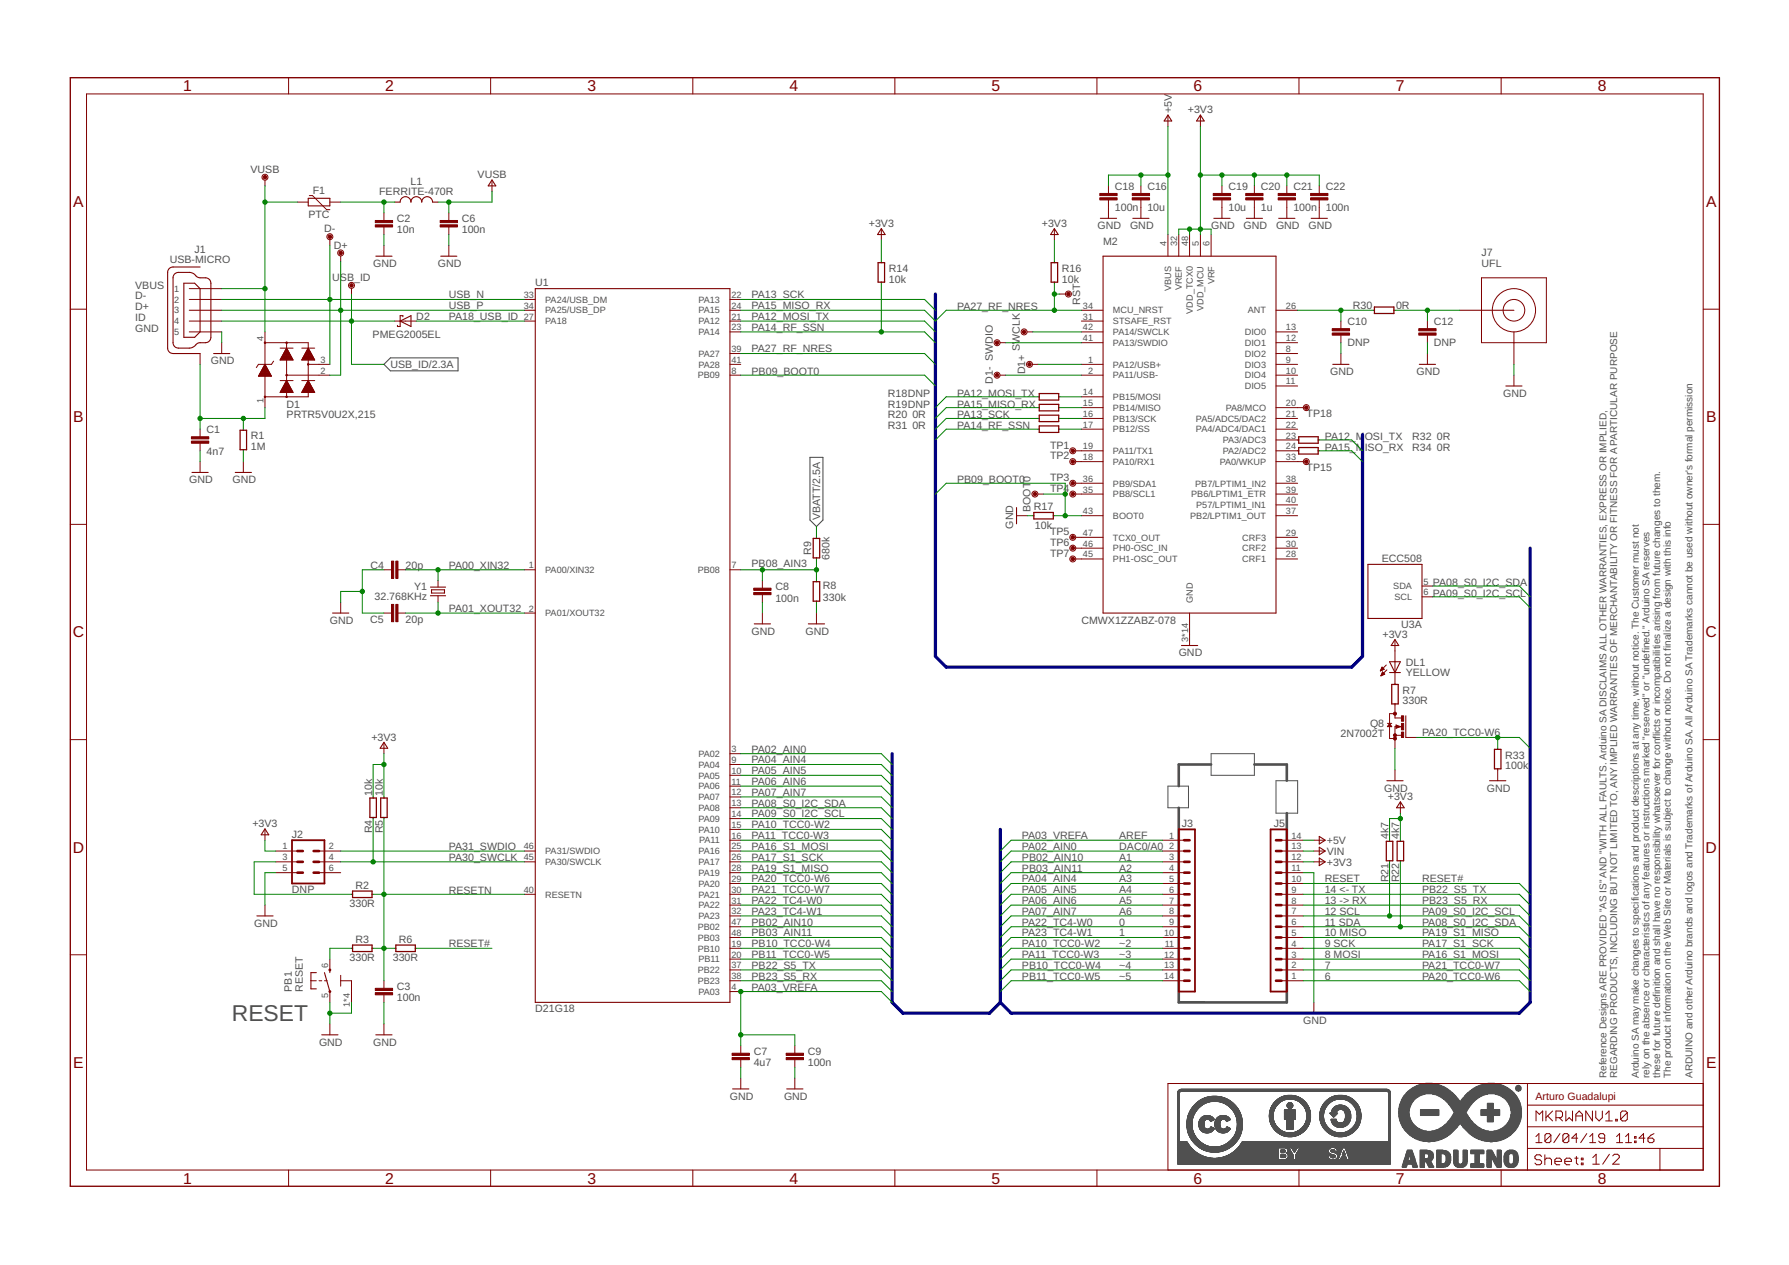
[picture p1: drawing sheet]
<svg xmlns="http://www.w3.org/2000/svg" width="420mm" height="297mm" viewBox="0 0 420 297" stroke-linecap="round" stroke-linejoin="round" font-family="sans-serif">
<defs><g id="words">
<text font-size="5.4" fill="#505050" x="54.5" y="239.8">RESET</text>
<g font-size="3.7" fill="#800000">
<text x="43" y="21.4">1</text>
<text x="90.5" y="21.4">2</text>
<text x="138" y="21.4">3</text>
<text x="185.4" y="21.4">4</text>
<text x="232.9" y="21.4">5</text>
<text x="280.3" y="21.4">6</text>
<text x="327.8" y="21.4">7</text>
<text x="375.3" y="21.4">8</text>
<text x="17.2" y="48.6">A</text>
<text x="400.7" y="48.6">A</text>
<text x="17.2" y="99.2">B</text>
<text x="400.7" y="99.2">B</text>
<text x="17.1" y="149.7">C</text>
<text x="400.6" y="149.7">C</text>
<text x="17.1" y="200.2">D</text>
<text x="400.6" y="200.2">D</text>
<text x="17.2" y="250.8">E</text>
<text x="400.7" y="250.8">E</text>
<text x="43" y="277.9">1</text>
<text x="90.5" y="277.9">2</text>
<text x="138" y="277.9">3</text>
<text x="185.4" y="277.9">4</text>
<text x="232.9" y="277.9">5</text>
<text x="280.3" y="277.9">6</text>
<text x="327.8" y="277.9">7</text>
<text x="375.3" y="277.9">8</text>
</g>
<g font-size="2.5" fill="#505050">
<text x="275.2" y="26.6" transform="rotate(-90 275.2 26.6)">+5V</text>
<text x="279" y="26.6">+3V3</text>
<text x="58.8" y="40.6">VUSB</text>
<text x="112.2" y="41.9">VUSB</text>
<text x="73.5" y="45.4">F1</text>
<text x="89" y="45.7">FERRITE-470R</text>
<text x="96.4" y="43.4">L1</text>
<text x="261.8" y="44.5">C18</text>
<text x="269.5" y="44.5">C16</text>
<text x="288.5" y="44.5">C19</text>
<text x="296.1" y="44.5">C20</text>
<text x="303.7" y="44.5">C21</text>
<text x="311.4" y="44.5">C22</text>
<text x="72.4" y="51.1">PTC</text>
<text x="93.2" y="52.2">C2</text>
<text x="108.4" y="52.2">C6</text>
<text x="204" y="53.3">+3V3</text>
<text x="244.7" y="53.3">+3V3</text>
<text x="257.8" y="53.8">GND</text>
<text x="261.8" y="49.6">100n</text>
<text x="265.4" y="53.8">GND</text>
<text x="269.5" y="49.6">10u</text>
<text x="284.4" y="53.8">GND</text>
<text x="288.5" y="49.6">10u</text>
<text x="292.1" y="53.8">GND</text>
<text x="296.1" y="49.6">1u</text>
<text x="299.7" y="53.8">GND</text>
<text x="303.7" y="49.6">100n</text>
<text x="307.3" y="53.8">GND</text>
<text x="311.4" y="49.6">100n</text>
<text x="45.7" y="59.4">J1</text>
<text x="76.2" y="54.6">D-</text>
<text x="78.4" y="58.4">D+</text>
<text x="93.2" y="54.7">10n</text>
<text x="108.4" y="54.7">100n</text>
<text x="259.1" y="57.6">M2</text>
<text x="39.9" y="61.7">USB-MICRO</text>
<text x="78" y="66">USB_ID</text>
<text x="87.6" y="62.7">GND</text>
<text x="102.9" y="62.7">GND</text>
<text x="208.8" y="63.8">R14</text>
<text x="249.4" y="63.8">R16</text>
<text x="347.9" y="62.7">UFL</text>
<text x="347.9" y="60.2">J7</text>
<text x="31.7" y="67.8">VBUS</text>
<text x="31.7" y="70.3">D-</text>
<text x="105.4" y="70.1">USB_N</text>
<text x="125.7" y="67.3">U1</text>
<text x="176.5" y="70.1">PA13_SCK</text>
<text x="208.8" y="66.4">10k</text>
<text x="249.4" y="66.4">10k</text>
<text x="253.7" y="71.5" transform="rotate(-90 253.7 71.5)">RST</text>
<text x="31.7" y="72.8">D+</text>
<text x="31.7" y="75.4">ID</text>
<text x="31.7" y="77.9">GND</text>
<text x="97.8" y="75.1">D2</text>
<text x="105.4" y="75.1">PA18_USB_ID</text>
<text x="105.4" y="72.6">USB_P</text>
<text x="176.5" y="77.7">PA14_RF_SSN</text>
<text x="176.5" y="72.6">PA15_MISO_RX</text>
<text x="176.5" y="75.1">PA12_MOSI_TX</text>
<text x="224.8" y="72.8">PA27_RF_NRES</text>
<text x="316.4" y="76.3">C10</text>
<text x="317.7" y="72.6">R30</text>
<text x="327.9" y="72.6">0R</text>
<text x="336.8" y="76.3">C12</text>
<text x="87.5" y="79.3">PMEG2005EL</text>
<text x="176.5" y="82.8">PA27_RF_NRES</text>
<text x="239.5" y="82.4" transform="rotate(-90 239.5 82.4)">SWCLK</text>
<text x="316.4" y="81.4">DNP</text>
<text x="336.8" y="81.4">DNP</text>
<text x="49.5" y="85.5">GND</text>
<text x="91.7" y="86.4">USB_ID/2.3A</text>
<text x="176.5" y="88.1">PB09_BOOT0</text>
<text x="240.8" y="87.9" transform="rotate(-90 240.8 87.9)">D1+</text>
<text x="312.4" y="88.1">GND</text>
<text x="332.7" y="88.1">GND</text>
<text x="67.3" y="95.7">D1</text>
<text x="208.5" y="93.2">R18DNP</text>
<text x="208.5" y="95.7">R19DNP</text>
<text x="224.8" y="95.7">PA15_MISO_RX</text>
<text x="224.8" y="93.2">PA12_MOSI_TX</text>
<text x="233.1" y="90.1" transform="rotate(-90 233.1 90.1)">D1- SWDIO</text>
<text x="353" y="93.2">GND</text>
<text x="48.5" y="101.7">C1</text>
<text x="67.3" y="98.2">PRTR5V0U2X,215</text>
<text x="208.5" y="98.2">R20</text>
<text x="208.5" y="100.8">R31</text>
<text x="214.3" y="98.2">0R</text>
<text x="214.3" y="100.8">0R</text>
<text x="224.8" y="98.2">PA13_SCK</text>
<text x="224.8" y="100.8">PA14_RF_SSN</text>
<text x="306.9" y="98">TP18</text>
<text x="48.5" y="106.8">4n7</text>
<text x="58.9" y="105.7">1M</text>
<text x="58.9" y="103.2">R1</text>
<text x="246.6" y="105.4">TP1</text>
<text x="246.6" y="107.9">TP2</text>
<text x="311.1" y="105.9">PA15_M</text>
<text x="311.1" y="103.3">PA12_M</text>
<text x="320.5" y="105.9">ISO_RX</text>
<text x="320.5" y="103.3">OSI_TX</text>
<text x="331.7" y="103.3">R32</text>
<text x="331.7" y="105.9">R34</text>
<text x="337.4" y="103.3">0R</text>
<text x="337.4" y="105.9">0R</text>
<text x="44.4" y="113.5">GND</text>
<text x="54.6" y="113.5">GND</text>
<text x="224.8" y="113.5">PB09_BOOT0</text>
<text x="242" y="113.2" transform="rotate(-90 242 113.2)">0</text>
<text x="246.6" y="113">TP3</text>
<text x="306.9" y="110.7">TP15</text>
<text x="242.8" y="119.8">R17</text>
<text x="246.6" y="115.5">TP4</text>
<text x="192.6" y="122.1" transform="rotate(-90 192.6 122.1)">VBATT/2.5A</text>
<text x="238" y="124.1" transform="rotate(-90 238 124.1)">GND</text>
<text x="242" y="120.3" transform="rotate(-90 242 120.3)">BOOT</text>
<text x="243.1" y="124.1">10k</text>
<text x="246.6" y="125.7">TP5</text>
<text x="190.5" y="130.3" transform="rotate(-90 190.5 130.3)">R9</text>
<text x="194.8" y="131.4" transform="rotate(-90 194.8 131.4)">680k</text>
<text x="246.6" y="128.2">TP6</text>
<text x="246.6" y="130.8">TP7</text>
<text x="87" y="133.5">C4</text>
<text x="95.2" y="133.5">20p</text>
<text x="105.4" y="133.5">PA00_XIN32</text>
<text x="176.5" y="133">PB08_AIN3</text>
<text x="324.5" y="132">ECC508</text>
<text x="336.5" y="137.6">PA08_S0_I2C_SDA</text>
<text x="88" y="141">32.768KHz</text>
<text x="97.3" y="138.6">Y1</text>
<text x="105.4" y="143.7">PA01_XOUT32</text>
<text x="182.1" y="141.3">100n</text>
<text x="182.1" y="138.5">C8</text>
<text x="193.3" y="141.2">330k</text>
<text x="193.3" y="138.4">R8</text>
<text x="336.5" y="140.1">PA09_S0_I2C_SCL</text>
<text x="77.5" y="146.5">GND</text>
<text x="87" y="146.2">C5</text>
<text x="95.2" y="146.2">20p</text>
<text x="176.5" y="149">GND</text>
<text x="189.2" y="149">GND</text>
<text x="254" y="146.5">CMWX1ZZABZ-078</text>
<text x="324.7" y="149.8">+3V3</text>
<text x="329.1" y="147.5">U3A</text>
<text x="276.8" y="154.1">GND</text>
<text x="330.2" y="158.8">YELLOW</text>
<text x="330.2" y="156.3">DL1</text>
<text x="329.4" y="165.4">330R</text>
<text x="329.4" y="162.9">R7</text>
<text x="87.2" y="173.9">+3V3</text>
<text x="314.8" y="173.2">2N7002T</text>
<text x="321.8" y="170.6">Q8</text>
<text x="334" y="172.9">PA20_TCC0-W6</text>
<text x="176.5" y="176.7">PA02_AIN0</text>
<text x="176.5" y="179.3">PA04_AIN4</text>
<text x="353.5" y="178.1">R33</text>
<text x="176.5" y="181.8">PA05_AIN5</text>
<text x="176.5" y="184.3">PA06_AIN6</text>
<text x="325.1" y="185.9">GND</text>
<text x="349.2" y="185.9">GND</text>
<text x="353.5" y="180.7">100k</text>
<text x="87.4" y="186.9" transform="rotate(-90 87.4 186.9)">10k</text>
<text x="89.9" y="186.9" transform="rotate(-90 89.9 186.9)">10k</text>
<text x="176.5" y="186.9">PA07_AIN7</text>
<text x="176.5" y="192">PA09_S0_I2C_SCL</text>
<text x="176.5" y="189.4">PA08_S0_I2C_SDA</text>
<text x="326" y="187.9">+3V3</text>
<text x="59.3" y="194.2">+3V3</text>
<text x="68.6" y="196.8">J2</text>
<text x="87.4" y="195.7" transform="rotate(-90 87.4 195.7)">R4</text>
<text x="89.9" y="195.7" transform="rotate(-90 89.9 195.7)">R5</text>
<text x="176.5" y="194.5">PA10_TCC0-W2</text>
<text x="176.5" y="197">PA11_TCC0-W3</text>
<text x="240" y="197">PA03_VREFA</text>
<text x="262.9" y="197">AREF</text>
<text x="277.6" y="194.2">J3</text>
<text x="299.2" y="194.2">J5</text>
<text x="326.1" y="197" transform="rotate(-90 326.1 197)">4k7</text>
<text x="328.6" y="197" transform="rotate(-90 328.6 197)">4k7</text>
<text x="105.4" y="199.6">PA31_SWDIO</text>
<text x="105.4" y="202.1">PA30_SWCLK</text>
<text x="176.5" y="202.1">PA17_S1_SCK</text>
<text x="176.5" y="199.6">PA16_S1_MOSI</text>
<text x="240" y="199.6">PA02_AIN0</text>
<text x="240" y="202.1">PB02_AIN10</text>
<text x="262.9" y="199.6">DAC0/A0</text>
<text x="262.9" y="202.1">A1</text>
<text x="311.6" y="198.2">+5V</text>
<text x="311.6" y="200.7">VIN</text>
<text x="311.6" y="203.3">+3V3</text>
<text x="68.6" y="209.7">DNP</text>
<text x="83.5" y="208.7">R2</text>
<text x="105.4" y="210">RESETN</text>
<text x="176.5" y="204.7">PA19_S1_MISO</text>
<text x="176.5" y="209.7">PA21_TCC0-W7</text>
<text x="176.5" y="207.2">PA20_TCC0-W6</text>
<text x="240" y="204.7">PB03_AIN11</text>
<text x="240" y="207.2">PA04_AIN4</text>
<text x="240" y="209.7">PA05_AIN5</text>
<text x="262.9" y="204.7">A2</text>
<text x="262.9" y="207.2">A3</text>
<text x="262.9" y="209.7">A4</text>
<text x="311.1" y="209.7">14 &lt;- TX</text>
<text x="311.1" y="207.2">RESET</text>
<text x="326.1" y="207.2" transform="rotate(-90 326.1 207.2)">R21</text>
<text x="328.6" y="207.2" transform="rotate(-90 328.6 207.2)">R22</text>
<text x="334" y="207.2">RESET#</text>
<text x="334" y="209.7">PB22_S5_TX</text>
<text x="82.1" y="213">330R</text>
<text x="176.5" y="212.3">PA22_TC4-W0</text>
<text x="176.5" y="214.8">PA23_TC4-W1</text>
<text x="240" y="212.3">PA06_AIN6</text>
<text x="240" y="214.8">PA07_AIN7</text>
<text x="262.9" y="212.3">A5</text>
<text x="262.9" y="214.8">A6</text>
<text x="311.1" y="212.3">13 -&gt; RX</text>
<text x="311.1" y="214.8">12 SCL</text>
<text x="334" y="212.3">PB23_S5_RX</text>
<text x="334" y="214.8">PA09_S0_I2C_SCL</text>
<text x="59.7" y="217.6">GND</text>
<text x="83.5" y="221.4">R3</text>
<text x="93.7" y="221.4">R6</text>
<text x="176.5" y="217.4">PB02_AIN10</text>
<text x="176.5" y="219.9">PB03_AIN11</text>
<text x="240" y="217.4">PA22_TC4-W0</text>
<text x="240" y="219.9">PA23_TC4-W1</text>
<text x="262.9" y="217.4">0</text>
<text x="262.9" y="219.9">1</text>
<text x="311.1" y="217.4">11 SDA</text>
<text x="311.1" y="219.9">10 MISO</text>
<text x="334" y="217.4">PA08_S0_I2C_SDA</text>
<text x="334" y="219.9">PA19_S1_MISO</text>
<text x="82.1" y="225.7">330R</text>
<text x="92.3" y="225.7">330R</text>
<text x="105.4" y="222.4">RESET#</text>
<text x="176.5" y="222.4">PB10_TCC0-W4</text>
<text x="176.5" y="225">PB11_TCC0-W5</text>
<text x="176.5" y="227.5">PB22_S5_TX</text>
<text x="240" y="222.4">PA10_TCC0-W2</text>
<text x="240" y="225">PA11_TCC0-W3</text>
<text x="240" y="227.5">PB10_TCC0-W4</text>
<text x="262.9" y="222.4">~2</text>
<text x="262.9" y="225">~3</text>
<text x="262.9" y="227.5">~4</text>
<text x="311.1" y="227.5">7</text>
<text x="311.1" y="225">8 MOSI</text>
<text x="311.1" y="222.4">9 SCK</text>
<text x="334" y="222.4">PA17_S1_SCK</text>
<text x="334" y="225">PA16_S1_MOSI</text>
<text x="334" y="227.5">PA21_TCC0-W7</text>
<text x="68.6" y="232.8" transform="rotate(-90 68.6 232.8)">PB1</text>
<text x="71.1" y="232.8" transform="rotate(-90 71.1 232.8)">RESET</text>
<text x="93.2" y="232.5">C3</text>
<text x="176.5" y="232.6">PA03_VREFA</text>
<text x="176.5" y="230">PB23_S5_RX</text>
<text x="240" y="230">PB11_TCC0-W5</text>
<text x="262.9" y="230">~5</text>
<text x="311.1" y="230">6</text>
<text x="334" y="230">PA20_TCC0-W6</text>
<text x="93.2" y="235">100n</text>
<text x="125.7" y="237.7">D21G18</text>
<text x="74.9" y="245.5">GND</text>
<text x="87.6" y="245.5">GND</text>
<text x="306" y="240.5">GND</text>
<text x="177" y="250.2">4u7</text>
<text x="177" y="247.7">C7</text>
<text x="189.7" y="250.2">100n</text>
<text x="189.7" y="247.7">C9</text>
<text x="171.4" y="258.2">GND</text>
<text x="184.1" y="258.2">GND</text>
</g>
<text font-size="2.5" fill="#800000" x="360.6" y="258.2">Arturo Guadalupi</text>
<g font-size="2.3" fill="#505050">
<text x="377.3" y="253.2" transform="rotate(-90 377.3 253.2)">Reference Designs ARE PROVIDED &quot;AS IS&quot; AND &quot;WITH ALL FAULTS. Arduino SA DISCLAIMS ALL OTHER WARRANTIES, EXPRESS OR IMPLIED,</text>
<text x="379.8" y="253.2" transform="rotate(-90 379.8 253.2)">REGARDING PRODUCTS, INCLUDING BUT NOT LIMITED TO, ANY IMPLIED WARRANTIES OF MERCHANTABILITY OR FITNESS FOR A PARTICULAR PURPOSE</text>
<text x="384.9" y="253.2" transform="rotate(-90 384.9 253.2)">Arduino SA may make changes to specifications and product descriptions at any time, without notice. The Customer must not</text>
<text x="387.4" y="253.2" transform="rotate(-90 387.4 253.2)">rely on the absence or characteristics of any features or instructions marked &quot;reserved&quot; or &quot;undefined.&quot; Arduino SA reserves</text>
<text x="389.9" y="253.2" transform="rotate(-90 389.9 253.2)">these for future definition and shall have no responsibility whatsoever for conflicts or incompatibilities arising from future changes to them.</text>
<text x="392.4" y="253.2" transform="rotate(-90 392.4 253.2)">The product information on the Web Site or Materials is subject to change without notice. Do not finalize a design with this info</text>
<text x="397.5" y="253.2" transform="rotate(-90 397.5 253.2)">ARDUINO and other Arduino brands and logos and Trademarks of Arduino SA. All Arduino SA Trademarks cannot be used without owner's formal permission</text>
</g>
<g font-size="2.1" fill="#505050">
<text x="273.9" y="57.8" transform="rotate(-90 273.9 57.8)">4</text>
<text x="276.5" y="57.8" transform="rotate(-90 276.5 57.8)">32</text>
<text x="279" y="57.8" transform="rotate(-90 279 57.8)">48</text>
<text x="281.6" y="57.8" transform="rotate(-90 281.6 57.8)">5</text>
<text x="284.1" y="57.8" transform="rotate(-90 284.1 57.8)">6</text>
<text x="40.9" y="68.5">1</text>
<text x="40.9" y="71.1">2</text>
<text x="123" y="70">33</text>
<text x="128.1" y="71.1">PA24/USB_DM</text>
<text x="164" y="71.1">PA13</text>
<text x="171.8" y="70">22</text>
<text x="275.1" y="68.3" transform="rotate(-90 275.1 68.3)">VBUS</text>
<text x="277.6" y="68.2" transform="rotate(-90 277.6 68.2)">VREF</text>
<text x="285.2" y="66.8" transform="rotate(-90 285.2 66.8)">VRF</text>
<text x="40.9" y="73.6">3</text>
<text x="40.9" y="76.2">4</text>
<text x="123" y="75">27</text>
<text x="123" y="72.5">34</text>
<text x="128.1" y="76.2">PA18</text>
<text x="128.1" y="73.6">PA25/USB_DP</text>
<text x="164" y="76.2">PA12</text>
<text x="164" y="73.6">PA15</text>
<text x="171.8" y="75">21</text>
<text x="171.8" y="77.6">23</text>
<text x="171.8" y="72.5">24</text>
<text x="254.3" y="77.6">42</text>
<text x="254.3" y="72.5">34</text>
<text x="254.3" y="75">31</text>
<text x="261.4" y="73.6">MCU_NRST</text>
<text x="261.4" y="76.2">STSAFE_RST</text>
<text x="280.1" y="73.7" transform="rotate(-90 280.1 73.7)">VDD_TCX0</text>
<text x="282.7" y="73.1" transform="rotate(-90 282.7 73.1)">VDD_MCU</text>
<text x="293.1" y="73.6">ANT</text>
<text x="302" y="77.6">13</text>
<text x="302" y="72.5">26</text>
<text x="40.9" y="78.7">5</text>
<text x="61.9" y="80.1" transform="rotate(-90 61.9 80.1)">4</text>
<text x="164" y="78.7">PA14</text>
<text x="164" y="83.8">PA27</text>
<text x="171.8" y="82.7">39</text>
<text x="254.3" y="80.1">41</text>
<text x="261.4" y="81.2">PA13/SWDIO</text>
<text x="261.4" y="78.7">PA14/SWCLK</text>
<text x="292.4" y="83.8">DIO2</text>
<text x="292.4" y="81.2">DIO1</text>
<text x="292.4" y="78.7">DIO0</text>
<text x="302" y="82.7">8</text>
<text x="302" y="80.1">12</text>
<text x="75.3" y="87.7">2</text>
<text x="75.3" y="85.2">3</text>
<text x="163.9" y="88.8">PB09</text>
<text x="164" y="86.3">PA28</text>
<text x="171.8" y="85.2">41</text>
<text x="171.8" y="87.7">8</text>
<text x="255.5" y="87.7">2</text>
<text x="255.5" y="85.2">1</text>
<text x="261.4" y="88.8">PA11/USB-</text>
<text x="261.4" y="86.3">PA12/USB+</text>
<text x="292.4" y="86.3">DIO3</text>
<text x="292.4" y="88.8">DIO4</text>
<text x="302" y="85.2">9</text>
<text x="302" y="87.7">10</text>
<text x="61.9" y="94.7" transform="rotate(-90 61.9 94.7)">1</text>
<text x="254.3" y="92.8">14</text>
<text x="254.3" y="95.4">15</text>
<text x="261.4" y="93.9">PB15/MOSI</text>
<text x="292.4" y="91.4">DIO5</text>
<text x="302" y="90.3">11</text>
<text x="302" y="95.4">20</text>
<text x="254.3" y="97.9">16</text>
<text x="254.3" y="100.4">17</text>
<text x="261.4" y="96.5">PB14/MISO</text>
<text x="261.4" y="99">PB13/SCK</text>
<text x="261.4" y="101.5">PB12/SS</text>
<text x="280.9" y="99">PA5/ADC5/DAC2</text>
<text x="280.9" y="101.5">PA4/ADC4/DAC1</text>
<text x="287.9" y="96.5">PA8/MCO</text>
<text x="302" y="97.9">21</text>
<text x="302" y="100.4">22</text>
<text x="254.3" y="105.5">19</text>
<text x="261.4" y="106.6">PA11/TX1</text>
<text x="287.2" y="104.1">PA3/ADC3</text>
<text x="287.2" y="106.6">PA2/ADC2</text>
<text x="302" y="103">23</text>
<text x="302" y="105.5">24</text>
<text x="254.3" y="108">18</text>
<text x="254.3" y="113.1">36</text>
<text x="261.4" y="109.2">PA10/RX1</text>
<text x="286.5" y="109.2">PA0/WKUP</text>
<text x="302" y="108">33</text>
<text x="302" y="113.1">38</text>
<text x="254.3" y="115.7">35</text>
<text x="261.4" y="114.2">PB9/SDA1</text>
<text x="261.4" y="116.8">PB8/SCL1</text>
<text x="279.8" y="116.8">PB6/LPTIM1_ETR</text>
<text x="280.7" y="114.2">PB7/LPTIM1_IN2</text>
<text x="280.9" y="119.3">P57/LPTIM1_IN1</text>
<text x="302" y="115.7">39</text>
<text x="302" y="118.2">40</text>
<text x="254.3" y="120.7">43</text>
<text x="254.3" y="125.8">47</text>
<text x="261.4" y="121.9">BOOT0</text>
<text x="279.5" y="121.9">PB2/LPTIM1_OUT</text>
<text x="302" y="120.7">37</text>
<text x="302" y="125.8">29</text>
<text x="254.3" y="128.4">46</text>
<text x="254.3" y="130.9">45</text>
<text x="261.4" y="126.9">TCX0_OUT</text>
<text x="261.4" y="129.5">PH0-OSC_IN</text>
<text x="291.8" y="126.9">CRF3</text>
<text x="291.8" y="129.5">CRF2</text>
<text x="302" y="128.4">30</text>
<text x="302" y="130.9">28</text>
<text x="124.2" y="133.4">1</text>
<text x="128.1" y="134.6">PA00/XIN32</text>
<text x="163.9" y="134.6">PB08</text>
<text x="171.8" y="133.4">7</text>
<text x="261.4" y="132">PH1-OSC_OUT</text>
<text x="291.8" y="132">CRF1</text>
<text x="334.3" y="137.3">5</text>
<text x="124.2" y="143.6">2</text>
<text x="280.1" y="141.6" transform="rotate(-90 280.1 141.6)">GND</text>
<text x="327.2" y="138.4">SDA</text>
<text x="327.5" y="140.9">SCL</text>
<text x="334.3" y="139.8">6</text>
<text x="128.1" y="144.7">PA01/XOUT32</text>
<text x="279" y="150.7" transform="rotate(-90 279 150.7)">3*14</text>
<text x="164" y="177.7">PA02</text>
<text x="171.8" y="176.6">3</text>
<text x="171.8" y="179.2">9</text>
<text x="164" y="180.3">PA04</text>
<text x="164" y="182.8">PA05</text>
<text x="164" y="185.4">PA06</text>
<text x="171.8" y="181.7">10</text>
<text x="171.8" y="184.2">11</text>
<text x="164" y="187.9">PA07</text>
<text x="164" y="190.4">PA08</text>
<text x="171.8" y="186.8">12</text>
<text x="171.8" y="189.3">13</text>
<text x="171.8" y="191.9">14</text>
<text x="164" y="193">PA09</text>
<text x="164" y="195.5">PA10</text>
<text x="171.8" y="194.4">15</text>
<text x="171.8" y="196.9">16</text>
<text x="274.6" y="196.9">1</text>
<text x="303.3" y="196.9">14</text>
<text x="66.3" y="199.5">1</text>
<text x="66.3" y="202">3</text>
<text x="77.3" y="199.5">2</text>
<text x="77.3" y="202">4</text>
<text x="123" y="202">45</text>
<text x="123" y="199.5">46</text>
<text x="128.1" y="203.1">PA30/SWCLK</text>
<text x="128.1" y="200.6">PA31/SWDIO</text>
<text x="164" y="200.6">PA16</text>
<text x="164" y="203.1">PA17</text>
<text x="164.2" y="198">PA11</text>
<text x="171.8" y="199.5">25</text>
<text x="171.8" y="202">26</text>
<text x="274.6" y="199.5">2</text>
<text x="274.6" y="202">3</text>
<text x="303.3" y="202">12</text>
<text x="303.3" y="199.5">13</text>
<text x="66.3" y="204.6">5</text>
<text x="77.3" y="204.6">6</text>
<text x="123" y="209.6">40</text>
<text x="164" y="205.7">PA19</text>
<text x="164" y="208.2">PA20</text>
<text x="171.8" y="204.6">28</text>
<text x="171.8" y="207.1">29</text>
<text x="171.8" y="209.6">30</text>
<text x="274.6" y="204.6">4</text>
<text x="274.6" y="207.1">5</text>
<text x="274.6" y="209.6">6</text>
<text x="303.3" y="209.6">9</text>
<text x="303.3" y="207.1">10</text>
<text x="303.3" y="204.6">11</text>
<text x="128.1" y="210.7">RESETN</text>
<text x="164" y="210.7">PA21</text>
<text x="164" y="213.3">PA22</text>
<text x="164" y="215.8">PA23</text>
<text x="171.8" y="212.2">31</text>
<text x="171.8" y="214.7">32</text>
<text x="274.6" y="212.2">7</text>
<text x="274.6" y="214.7">8</text>
<text x="303.3" y="214.7">7</text>
<text x="303.3" y="212.2">8</text>
<text x="163.9" y="218.4">PB02</text>
<text x="163.9" y="220.9">PB03</text>
<text x="171.8" y="217.2">47</text>
<text x="171.8" y="219.8">48</text>
<text x="273.4" y="219.8">10</text>
<text x="274.6" y="217.2">9</text>
<text x="303.3" y="219.8">5</text>
<text x="303.3" y="217.2">6</text>
<text x="77.1" y="227.4" transform="rotate(-90 77.1 227.4)">6</text>
<text x="163.9" y="223.4">PB10</text>
<text x="164" y="226">PB11</text>
<text x="171.8" y="222.3">19</text>
<text x="171.8" y="224.9">20</text>
<text x="171.8" y="227.4">37</text>
<text x="273.4" y="224.9">12</text>
<text x="273.4" y="227.4">13</text>
<text x="273.5" y="222.3">11</text>
<text x="303.3" y="227.4">2</text>
<text x="303.3" y="224.9">3</text>
<text x="303.3" y="222.3">4</text>
<text x="163.9" y="228.5">PB22</text>
<text x="163.9" y="231.1">PB23</text>
<text x="164" y="233.6">PA03</text>
<text x="171.8" y="232.5">4</text>
<text x="171.8" y="229.9">38</text>
<text x="273.4" y="229.9">14</text>
<text x="303.3" y="229.9">1</text>
<text x="77.1" y="234.4" transform="rotate(-90 77.1 234.4)">5</text>
<text x="82.2" y="236.4" transform="rotate(-90 82.2 236.4)">1*4</text>
</g>
</g></defs>
<path d="M284.4 177h10.2v5.1h-10.2zM274.3 184.6h4.8v5.1h-4.8zM299.7 183.3h5.1v7.6h-5.1zM276.8 235.4h6.4" fill="none" stroke="#505050" stroke-width=".23"/>
<path d="M284.4 179.5h-7.6v5.1M294.6 179.5h7.6v3.8M276.8 189.7v45.7h25.4v-44.5" fill="none" stroke="#505050" stroke-width=".61"/>
<g fill="#505050" stroke="#505050" stroke-width=".23">
<path d="M276.7 273.4h49.7z"/>
<path d="M276.7 273.3l49.8 .1z"/>
<path d="M276.6 273.3h49.9z"/>
<path d="M276.6 273.2l49.9 .1z"/>
<path d="M276.6 273.2h50z"/>
<path d="M276.6 273.1l50 .1z"/>
<path d="M276.6 273.1h50z"/>
<path d="M276.6 273l50 .1z"/>
<path d="M276.6 273h50z"/>
<path d="M276.6 272.9l50 .1z"/>
<path d="M276.6 272.9h50z"/>
<path d="M276.6 272.8l50 .1z"/>
<path d="M276.6 272.8h50z"/>
<path d="M276.6 272.7l50 .1z"/>
<path d="M276.6 272.7h50z"/>
<path d="M276.6 272.6l50 .1z"/>
<path d="M276.6 272.6h50z"/>
<path d="M276.6 272.5l50 .1z"/>
<path d="M276.6 272.5h50z"/>
<path d="M276.6 272.4l50 .1z"/>
<path d="M276.6 272.4h50z"/>
<path d="M276.6 272.3l50 .1z"/>
<path d="M276.6 272.3l36.2 .1z"/>
<path d="M313.3 272.3l13.2 .1z"/>
<path d="M276.6 272.3h36.1z"/>
<path d="M313.5 272.3h13z"/>
<path d="M276.6 272.3h23.7z"/>
<path d="M301.7 272.3h2z"/>
<path d="M304.3 272.3h8.3z"/>
<path d="M313.5 272.3h.8z"/>
<path d="M314.9 272.3h1.4z"/>
<path d="M316.9 272.3h9.6z"/>
<path d="M276.6 272.2l23.7 .1z"/>
<path d="M301.9 272.2l1.8 .1z"/>
<path d="M304.3 272.2l8.2 .1z"/>
<path d="M313.6 272.2l.6 .1z"/>
<path d="M314.9 272.2l1.4 .1z"/>
<path d="M316.9 272.2l9.6 .1z"/>
<path d="M276.6 272.2h23.7z"/>
<path d="M302 272.2h1.7z"/>
<path d="M304.3 272.2h8.1z"/>
<path d="M313.7 272.2h.6z"/>
<path d="M314.9 272.2h1.4z"/>
<path d="M316.9 272.2h9.6z"/>
<path d="M302.1 272.2h1.6z"/>
<path d="M304.3 272.2h8z"/>
<path d="M313.8 272.2h.5z"/>
<path d="M316.9 272.2h9.7z"/>
<path d="M276.6 272.1l23.7 .1z"/>
<path d="M302.2 272.1l1.5 .1z"/>
<path d="M304.3 272.1l8 .1z"/>
<path d="M313.8 272.1l.5 .1z"/>
<path d="M314.9 272.1l1.4 .1z"/>
<path d="M316.9 272.1l9.7 .1z"/>
<path d="M304.3 272.1l7.9 .1z"/>
<path d="M313.9 272.1l.4 .1z"/>
<path d="M276.6 272.1h23.7z"/>
<path d="M302.3 272.1h1.4z"/>
<path d="M304.3 272.1h7.9z"/>
<path d="M313.9 272.1h.4z"/>
<path d="M314.9 272.1h1.4z"/>
<path d="M316.9 272.1h9.7z"/>
<path d="M276.6 272l23.7 .1z"/>
<path d="M302.3 272l1.4 .1z"/>
<path d="M304.3 272l7.8 .1z"/>
<path d="M313.9 272l.4 .1z"/>
<path d="M315 272l1.2 .1z"/>
<path d="M316.9 272l9.7 .1z"/>
<path d="M302.4 272l1.3 .1z"/>
<path d="M314 272l.3 .1z"/>
<path d="M276.6 272h23.7z"/>
<path d="M302.4 272h1.3z"/>
<path d="M304.3 272h7.8z"/>
<path d="M314 272h.4z"/>
<path d="M315 272h1.2z"/>
<path d="M316.9 272h9.7z"/>
<path d="M276.6 271.9l8.3 .1z"/>
<path d="M285.6 271.9l14.6 .1z"/>
<path d="M302.4 271.9l1.3 .1z"/>
<path d="M304.3 271.9l7.8 .1z"/>
<path d="M314 271.9l.3 .1z"/>
<path d="M315 271.9l1.2 .1z"/>
<path d="M316.8 271.9l9.8 .1z"/>
<path d="M276.6 271.9l7.9 .1z"/>
<path d="M286 271.9l14.2 .1z"/>
<path d="M314 271.9l.4 .1z"/>
<path d="M276.6 271.9h7.7z"/>
<path d="M286.2 271.9h14.1z"/>
<path d="M302.4 271.9h1.3z"/>
<path d="M304.3 271.9h7.7z"/>
<path d="M314 271.9h.4z"/>
<path d="M315 271.9h1.2z"/>
<path d="M316.8 271.9h9.8z"/>
<path d="M276.5 271.9h7.7z"/>
<path d="M286.4 271.9h13.8z"/>
<path d="M302.5 271.9h1.2z"/>
<path d="M314.1 271.9h.3z"/>
<path d="M276.6 271.9h7.4z"/>
<path d="M286.5 271.9h13.7z"/>
<path d="M276.6 271.8l7.2 .1z"/>
<path d="M286.7 271.8l13.5 .1z"/>
<path d="M302.5 271.8l1.2 .1z"/>
<path d="M304.3 271.8l7.7 .1z"/>
<path d="M312.9 271.8l.4 .1z"/>
<path d="M314.1 271.8l.3 .1z"/>
<path d="M315 271.8l1.2 .1z"/>
<path d="M316.8 271.8l9.8 .1z"/>
<path d="M276.6 271.8h7.1z"/>
<path d="M286.8 271.8h13.4z"/>
<path d="M302.5 271.8h1.2z"/>
<path d="M304.3 271.8h7.7z"/>
<path d="M312.8 271.8h.6z"/>
<path d="M314.1 271.8h.3z"/>
<path d="M315 271.8h1.2z"/>
<path d="M316.8 271.8h9.8z"/>
<path d="M276.6 271.8h7z"/>
<path d="M286.9 271.8h13.4z"/>
<path d="M300.9 271.8h.7z"/>
<path d="M312.7 271.8h.7z"/>
<path d="M276.6 271.8h6.9z"/>
<path d="M287 271.8h13.3z"/>
<path d="M300.8 271.8h.9z"/>
<path d="M304.3 271.8h7.6z"/>
<path d="M312.7 271.8h.8z"/>
<path d="M316.8 271.8h9.7z"/>
<path d="M276.6 271.7l6.8 .1z"/>
<path d="M287.1 271.7l13.2 .1z"/>
<path d="M300.9 271.7l.9 .1z"/>
<path d="M302.5 271.7l1.2 .1z"/>
<path d="M304.3 271.7l7.6 .1z"/>
<path d="M312.6 271.7l.9 .1z"/>
<path d="M314.1 271.7l.4 .1z"/>
<path d="M315.1 271.7l1 .1z"/>
<path d="M316.8 271.7l9.7 .1z"/>
<path d="M276.6 271.7l6.7 .1z"/>
<path d="M287.2 271.7l13 .1z"/>
<path d="M316.7 271.7l9.9 .1z"/>
<path d="M276.6 271.7h6.7z"/>
<path d="M287.3 271.7h12.9z"/>
<path d="M300.8 271.7h1.1z"/>
<path d="M302.5 271.7h1.2z"/>
<path d="M304.3 271.7h7.6z"/>
<path d="M312.6 271.7h.9z"/>
<path d="M314.2 271.7h.3z"/>
<path d="M315.1 271.7h1z"/>
<path d="M316.7 271.7h9.9z"/>
<path d="M276.6 271.7h6.6z"/>
<path d="M287.4 271.7h12.9z"/>
<path d="M300.9 271.7h1z"/>
<path d="M302.6 271.7h1.1z"/>
<path d="M312.5 271.7h1.1z"/>
<path d="M276.5 271.6l6.6 .1z"/>
<path d="M287.5 271.6l12.7 .1z"/>
<path d="M300.9 271.6l1 .1z"/>
<path d="M302.6 271.6l1.1 .1z"/>
<path d="M304.3 271.6l7.6 .1z"/>
<path d="M312.5 271.6l1.1 .1z"/>
<path d="M314.2 271.6l.3 .1z"/>
<path d="M316.7 271.6l9.9 .1z"/>
<path d="M276.6 271.6l6.4 .1z"/>
<path d="M287.5 271.6l12.8 .1z"/>
<path d="M276.6 271.6h6.3z"/>
<path d="M287.6 271.6h12.7z"/>
<path d="M300.9 271.6h1z"/>
<path d="M302.6 271.6h1.1z"/>
<path d="M304.3 271.6h7.6z"/>
<path d="M312.5 271.6h1.1z"/>
<path d="M314.2 271.6h.3z"/>
<path d="M316.7 271.6h9.9z"/>
<path d="M276.6 271.6h6.2z"/>
<path d="M287.7 271.6h12.5z"/>
<path d="M276.6 271.5l6.1 .1z"/>
<path d="M287.8 271.5l12.4 .1z"/>
<path d="M300.9 271.5l1.1 .1z"/>
<path d="M302.6 271.5l1.1 .1z"/>
<path d="M304.3 271.5l7.6 .1z"/>
<path d="M312.5 271.5l1.1 .1z"/>
<path d="M314.2 271.5l.3 .1z"/>
<path d="M316.7 271.5l9.9 .1z"/>
<path d="M276.6 271.5h6.1z"/>
<path d="M287.8 271.5h12.4z"/>
<path d="M300.9 271.5h1.1z"/>
<path d="M302.6 271.5h1.1z"/>
<path d="M304.3 271.5h7.6z"/>
<path d="M312.5 271.5h1.1z"/>
<path d="M314.2 271.5h.3z"/>
<path d="M316.7 271.5h9.9z"/>
<path d="M276.6 271.5h6z"/>
<path d="M287.9 271.5h12.3z"/>
<path d="M304.3 271.5h7.5z"/>
<path d="M312.4 271.5h1.2z"/>
<path d="M314.2 271.5h.4z"/>
<path d="M288 271.5h12.3z"/>
<path d="M276.5 271.4l6 .1z"/>
<path d="M288 271.4l12.2 .1z"/>
<path d="M300.9 271.4l1.1 .1z"/>
<path d="M302.6 271.4l1.1 .1z"/>
<path d="M304.3 271.4l7.5 .1z"/>
<path d="M312.4 271.4l1.2 .1z"/>
<path d="M314.2 271.4l.4 .1z"/>
<path d="M316.6 271.4l9.9 .1z"/>
<path d="M276.6 271.4h5.8z"/>
<path d="M288.1 271.4h12.1z"/>
<path d="M300.9 271.4h1.1z"/>
<path d="M302.6 271.4h1.1z"/>
<path d="M304.3 271.4h7.5z"/>
<path d="M312.4 271.4h1.2z"/>
<path d="M314.2 271.4h.4z"/>
<path d="M316.6 271.4h9.9z"/>
<path d="M276.5 271.4h5.9z"/>
<path d="M312.5 271.4h1.1z"/>
<path d="M276.6 271.4h5.7z"/>
<path d="M288.2 271.4h12z"/>
<path d="M316.6 271.4h10z"/>
<path d="M276.6 271.3l5.7 .1z"/>
<path d="M288.3 271.3l11.9 .1z"/>
<path d="M300.9 271.3l1.1 .1z"/>
<path d="M302.6 271.3l1.1 .1z"/>
<path d="M304.3 271.3l9.2 .1z"/>
<path d="M314.2 271.3l.4 .1z"/>
<path d="M316.6 271.3l10 .1z"/>
<path d="M276.6 271.3l5.6 .1z"/>
<path d="M276.6 271.3h5.6z"/>
<path d="M288.4 271.3h11.8z"/>
<path d="M300.9 271.3h1.1z"/>
<path d="M302.6 271.3h1.1z"/>
<path d="M304.3 271.3h9.2z"/>
<path d="M314.2 271.3h.4z"/>
<path d="M316.6 271.3h10z"/>
<path d="M276.6 271.3h5.5z"/>
<path d="M288.4 271.3h11.9z"/>
<path d="M300.9 271.3h1z"/>
<path d="M304.3 271.3h9.1z"/>
<path d="M276.6 271.2l5.5 .1z"/>
<path d="M288.5 271.2l11.8 .1z"/>
<path d="M300.9 271.2l1 .1z"/>
<path d="M302.5 271.2l1.2 .1z"/>
<path d="M304.3 271.2l9.1 .1z"/>
<path d="M314.2 271.2l.4 .1z"/>
<path d="M316.6 271.2l10 .1z"/>
<path d="M276.6 271.2l5.4 .1z"/>
<path d="M304.3 271.2l9 .1z"/>
<path d="M314.2 271.2l.5 .1z"/>
<path d="M276.5 271.2h5.5z"/>
<path d="M288.6 271.2h11.6z"/>
<path d="M300.9 271.2h1z"/>
<path d="M302.5 271.2h1.2z"/>
<path d="M304.3 271.2h8.9z"/>
<path d="M314.2 271.2h.5z"/>
<path d="M315.3 271.2h.7z"/>
<path d="M316.6 271.2h10z"/>
<path d="M276.6 271.2h5.3z"/>
<path d="M314.1 271.2h.6z"/>
<path d="M315.3 271.2h.6z"/>
<path d="M316.5 271.2h10.1z"/>
<path d="M276.6 271.1l5.3 .1z"/>
<path d="M288.6 271.1l11.6 .1z"/>
<path d="M300.8 271.1l1.1 .1z"/>
<path d="M302.5 271.1l1.2 .1z"/>
<path d="M304.3 271.1l8.8 .1z"/>
<path d="M314.1 271.1l.6 .1z"/>
<path d="M315.3 271.1l.6 .1z"/>
<path d="M316.5 271.1l10.1 .1z"/>
<path d="M276.6 271.1h5.2z"/>
<path d="M288.7 271.1h11.6z"/>
<path d="M300.9 271.1h.9z"/>
<path d="M302.5 271.1h1.2z"/>
<path d="M304.4 271.1h8.6z"/>
<path d="M314.1 271.1h.6z"/>
<path d="M315.3 271.1h.6z"/>
<path d="M316.5 271.1h10.1z"/>
<path d="M288.8 271.1h11.5z"/>
<path d="M302.5 271.1h1.1z"/>
<path d="M304.4 271.1h8.5z"/>
<path d="M316.5 271.1h10z"/>
<path d="M276.6 271.1h5.1z"/>
<path d="M288.8 271.1h11.4z"/>
<path d="M300.9 271.1h.8z"/>
<path d="M304.4 271.1h8.4z"/>
<path d="M276.6 271l5 .1z"/>
<path d="M288.9 271l11.3 .1z"/>
<path d="M300.9 271l.7 .1z"/>
<path d="M302.5 271l1.1 .1z"/>
<path d="M304.4 271l8.3 .1z"/>
<path d="M314.1 271l.6 .1z"/>
<path d="M315.3 271l.6 .1z"/>
<path d="M316.5 271l10.1 .1z"/>
<path d="M288.9 271l11.4 .1z"/>
<path d="M302.4 271l1.2 .1z"/>
<path d="M304.4 271l8.2 .1z"/>
<path d="M314 271l.7 .1z"/>
<path d="M276.6 271h5z"/>
<path d="M288.9 271h11.3z"/>
<path d="M302.4 271h1.2z"/>
<path d="M304.4 271h8.2z"/>
<path d="M314 271h.7z"/>
<path d="M315.3 271h.6z"/>
<path d="M316.5 271h10.1z"/>
<path d="M276.5 271h5z"/>
<path d="M289 271h11.2z"/>
<path d="M304.4 271h8.1z"/>
<path d="M314 271h.8z"/>
<path d="M316.4 271h10.2z"/>
<path d="M276.6 270.9l4.9 .1z"/>
<path d="M289 270.9l11.3 .1z"/>
<path d="M302.4 270.9l1.1 .1z"/>
<path d="M304.5 270.9l7.9 .1z"/>
<path d="M314 270.9l.7 .1z"/>
<path d="M315.3 270.9l.5 .1z"/>
<path d="M316.4 270.9l10.2 .1z"/>
<path d="M289.1 270.9l11.2 .1z"/>
<path d="M302.3 270.9l1.2 .1z"/>
<path d="M314 270.9l.8 .1z"/>
<path d="M276.5 270.9h4.9z"/>
<path d="M289.1 270.9h11.1z"/>
<path d="M302.3 270.9h1.2z"/>
<path d="M304.5 270.9h7.8z"/>
<path d="M313.9 270.9h.9z"/>
<path d="M315.4 270.9h.5z"/>
<path d="M316.4 270.9h10.2z"/>
<path d="M276.6 270.8l4.8 .1z"/>
<path d="M289.1 270.8l11.2 .1z"/>
<path d="M302.3 270.8l1.2 .1z"/>
<path d="M304.5 270.8l7.8 .1z"/>
<path d="M313.9 270.8l.9 .1z"/>
<path d="M315.4 270.8l.4 .1z"/>
<path d="M316.4 270.8l10.2 .1z"/>
<path d="M276.6 270.8l4.7 .1z"/>
<path d="M289.2 270.8l11.1 .1z"/>
<path d="M276.6 270.8h4.7z"/>
<path d="M289.2 270.8h11z"/>
<path d="M302.2 270.8h1.3z"/>
<path d="M304.5 270.8h7.7z"/>
<path d="M313.8 270.8h1z"/>
<path d="M315.4 270.8h.4z"/>
<path d="M316.4 270.8h10.2z"/>
<path d="M289.3 270.8h11z"/>
<path d="M302.1 270.8h1.3z"/>
<path d="M304.6 270.8h7.6z"/>
<path d="M276.6 270.8h4.6z"/>
<path d="M276.6 270.7l4.6 .1z"/>
<path d="M289.3 270.7l10.9 .1z"/>
<path d="M302.1 270.7l1.3 .1z"/>
<path d="M304.6 270.7l7.5 .1z"/>
<path d="M313.7 270.7l1.1 .1z"/>
<path d="M315.4 270.7l.4 .1z"/>
<path d="M316.4 270.7l10.2 .1z"/>
<path d="M276.6 270.7h4.5z"/>
<path d="M289.4 270.7h10.8z"/>
<path d="M302.2 270.7h1.2z"/>
<path d="M304.6 270.7h7.5z"/>
<path d="M313.6 270.7h1.2z"/>
<path d="M315.4 270.7h.4z"/>
<path d="M316.4 270.7h10.2z"/>
<path d="M313.5 270.7h1.4z"/>
<path d="M289.4 270.7h10.9z"/>
<path d="M276.6 270.6l4.5 .1z"/>
<path d="M289.5 270.6l10.7 .1z"/>
<path d="M302.3 270.6l1.1 .1z"/>
<path d="M304.6 270.6l7.4 .1z"/>
<path d="M313.4 270.6l1.5 .1z"/>
<path d="M315.4 270.6l.4 .1z"/>
<path d="M316.3 270.6l10.3 .1z"/>
<path d="M276.6 270.6l4.4 .1z"/>
<path d="M289.5 270.6l10.8 .1z"/>
<path d="M300.9 270.6l.6 .1z"/>
<path d="M304.7 270.6l7.3 .1z"/>
<path d="M313.3 270.6l1.6 .1z"/>
<path d="M315.5 270.6l.3 .1z"/>
<path d="M276.6 270.6h4.4z"/>
<path d="M289.6 270.6h10.7z"/>
<path d="M300.9 270.6h.8z"/>
<path d="M302.3 270.6h1z"/>
<path d="M304.7 270.6h7.3z"/>
<path d="M313.2 270.6h1.7z"/>
<path d="M315.5 270.6h.3z"/>
<path d="M316.3 270.6h10.3z"/>
<path d="M276.6 270.6h4.3z"/>
<path d="M289.6 270.6h10.6z"/>
<path d="M313.1 270.6h1.8z"/>
<path d="M315.5 270.6h.2z"/>
<path d="M276.6 270.5l4.3 .1z"/>
<path d="M289.6 270.5l10.7 .1z"/>
<path d="M300.9 270.5l.9 .1z"/>
<path d="M302.3 270.5l1 .1z"/>
<path d="M304.7 270.5l7.3 .1z"/>
<path d="M313 270.5l1.9 .1z"/>
<path d="M315.5 270.5l.2 .1z"/>
<path d="M316.3 270.5l10.3 .1z"/>
<path d="M276.5 270.5l4.4 .1z"/>
<path d="M284.7 270.5l1.1 .1z"/>
<path d="M289.7 270.5l10.5 .1z"/>
<path d="M302.4 270.5l.9 .1z"/>
<path d="M312.9 270.5l2 .1z"/>
<path d="M276.6 270.5h4.2z"/>
<path d="M284.5 270.5h1.6z"/>
<path d="M289.7 270.5h10.6z"/>
<path d="M300.9 270.5h.9z"/>
<path d="M302.4 270.5h.9z"/>
<path d="M303.9 270.5h.2z"/>
<path d="M304.7 270.5h7.3z"/>
<path d="M312.8 270.5h2.1z"/>
<path d="M315.5 270.5h.2z"/>
<path d="M316.3 270.5h10.3z"/>
<path d="M284.3 270.5h2z"/>
<path d="M289.7 270.5h10.5z"/>
<path d="M276.6 270.4l4.2 .1z"/>
<path d="M284.1 270.4l2.3 .1z"/>
<path d="M289.8 270.4l10.4 .1z"/>
<path d="M300.9 270.4l.9 .1z"/>
<path d="M302.4 270.4l.8 .1z"/>
<path d="M303.9 270.4l.2 .1z"/>
<path d="M304.8 270.4l7.2 .1z"/>
<path d="M312.7 270.4l2.2 .1z"/>
<path d="M315.5 270.4l.2 .1z"/>
<path d="M316.3 270.4l10.3 .1z"/>
<path d="M276.6 270.4h4.2z"/>
<path d="M284 270.4h2.6z"/>
<path d="M289.8 270.4h10.4z"/>
<path d="M300.9 270.4h.9z"/>
<path d="M302.4 270.4h.8z"/>
<path d="M303.9 270.4h.2z"/>
<path d="M304.8 270.4h7.2z"/>
<path d="M312.7 270.4h2.3z"/>
<path d="M315.5 270.4h.2z"/>
<path d="M316.3 270.4h10.3z"/>
<path d="M276.6 270.4h4.1z"/>
<path d="M283.8 270.4h2.9z"/>
<path d="M289.8 270.4h10.5z"/>
<path d="M312.6 270.4h2.4z"/>
<path d="M283.7 270.4h3.1z"/>
<path d="M289.9 270.4h10.4z"/>
<path d="M316.2 270.4h10.4z"/>
<path d="M276.6 270.3l4 .1z"/>
<path d="M283.6 270.3l3.3 .1z"/>
<path d="M289.9 270.3l10.3 .1z"/>
<path d="M300.8 270.3l1.1 .1z"/>
<path d="M302.4 270.3l.8 .1z"/>
<path d="M303.9 270.3l.3 .1z"/>
<path d="M304.8 270.3l7.2 .1z"/>
<path d="M312.6 270.3l2.4 .1z"/>
<path d="M315.5 270.3l.2 .1z"/>
<path d="M316.2 270.3l10.4 .1z"/>
<path d="M276.6 270.3h4z"/>
<path d="M283.5 270.3h3.5z"/>
<path d="M289.9 270.3h10.3z"/>
<path d="M300.8 270.3h1.1z"/>
<path d="M302.4 270.3h.7z"/>
<path d="M303.8 270.3h.4z"/>
<path d="M304.8 270.3h7.2z"/>
<path d="M312.6 270.3h.9z"/>
<path d="M314.1 270.3h.9z"/>
<path d="M316.2 270.3h10.4z"/>
<path d="M283.4 270.3h3.7z"/>
<path d="M289.9 270.3h10.4z"/>
<path d="M316.2 270.3h10.3z"/>
<path d="M276.6 270.3h3.9z"/>
<path d="M283.4 270.3h3.8z"/>
<path d="M290 270.3h10.2z"/>
<path d="M276.6 270.2l3.9 .1z"/>
<path d="M283.3 270.2l3.9 .1z"/>
<path d="M290 270.2l10.2 .1z"/>
<path d="M300.8 270.2l1.1 .1z"/>
<path d="M302.4 270.2l.7 .1z"/>
<path d="M303.8 270.2l.4 .1z"/>
<path d="M304.9 270.2l7.1 .1z"/>
<path d="M312.5 270.2l1 .1z"/>
<path d="M314.1 270.2l.9 .1z"/>
<path d="M316.2 270.2l10.3 .1z"/>
<path d="M283.2 270.2l4.1 .1z"/>
<path d="M290 270.2l10.3 .1z"/>
<path d="M300.9 270.2l.9 .1z"/>
<path d="M316.2 270.2l10.4 .1z"/>
<path d="M276.6 270.2h3.9z"/>
<path d="M283.1 270.2h4.3z"/>
<path d="M290.1 270.2h10.2z"/>
<path d="M300.9 270.2h.9z"/>
<path d="M302.5 270.2h.6z"/>
<path d="M303.8 270.2h.4z"/>
<path d="M304.9 270.2h7.1z"/>
<path d="M312.5 270.2h1z"/>
<path d="M314.1 270.2h.9z"/>
<path d="M316.2 270.2h10.4z"/>
<path d="M276.5 270.2h3.9z"/>
<path d="M283.1 270.2h4.4z"/>
<path d="M290.1 270.2h10.1z"/>
<path d="M303.8 270.2h.5z"/>
<path d="M314.1 270.2h1z"/>
<path d="M316.1 270.2h10.5z"/>
<path d="M276.6 270.1l3.8 .1z"/>
<path d="M283 270.1l4.5 .1z"/>
<path d="M290.1 270.1l10.2 .1z"/>
<path d="M300.9 270.1l.9 .1z"/>
<path d="M302.4 270.1l.7 .1z"/>
<path d="M303.7 270.1l.6 .1z"/>
<path d="M304.9 270.1l7.1 .1z"/>
<path d="M312.6 270.1l.9 .1z"/>
<path d="M314.1 270.1l1 .1z"/>
<path d="M316.1 270.1l10.5 .1z"/>
<path d="M282.9 270.1l4.7 .1z"/>
<path d="M290.1 270.1l10.1 .1z"/>
<path d="M276.6 270.1h3.7z"/>
<path d="M282.9 270.1h4.8z"/>
<path d="M290.2 270.1h10z"/>
<path d="M300.9 270.1h.9z"/>
<path d="M302.4 270.1h.6z"/>
<path d="M303.7 270.1h.6z"/>
<path d="M304.9 270.1h7.1z"/>
<path d="M312.6 270.1h.8z"/>
<path d="M314.1 270.1h1z"/>
<path d="M316.1 270.1h10.5z"/>
<path d="M276.5 270.1h3.8z"/>
<path d="M282.8 270.1h4.9z"/>
<path d="M305 270.1h7z"/>
<path d="M276.6 270l3.7 .1z"/>
<path d="M282.7 270l5.1 .1z"/>
<path d="M290.2 270l10.1 .1z"/>
<path d="M300.8 270l.9 .1z"/>
<path d="M302.4 270l.6 .1z"/>
<path d="M303.7 270l.6 .1z"/>
<path d="M305 270l7 .1z"/>
<path d="M312.6 270l.8 .1z"/>
<path d="M314.1 270l1 .1z"/>
<path d="M316.1 270l10.5 .1z"/>
<path d="M276.6 270h3.6z"/>
<path d="M282.7 270h5.1z"/>
<path d="M290.3 270h9.9z"/>
<path d="M300.9 270h.8z"/>
<path d="M302.4 270h.6z"/>
<path d="M303.7 270h.6z"/>
<path d="M305 270h7z"/>
<path d="M312.6 270h.8z"/>
<path d="M314 270h1.1z"/>
<path d="M316.1 270h10.5z"/>
<path d="M282.6 270h5.3z"/>
<path d="M290.3 270h10z"/>
<path d="M300.9 270h.7z"/>
<path d="M303.7 270h.7z"/>
<path d="M312.7 270h.6z"/>
<path d="M282.6 270h5.4z"/>
<path d="M303.6 270h.8z"/>
<path d="M316.1 270h10.4z"/>
<path d="M276.6 269.9l3.6 .1z"/>
<path d="M282.5 269.9l5.5 .1z"/>
<path d="M290.3 269.9l9.9 .1z"/>
<path d="M302.4 269.9l.5 .1z"/>
<path d="M303.6 269.9l.8 .1z"/>
<path d="M305.1 269.9l6.9 .1z"/>
<path d="M312.7 269.9l.5 .1z"/>
<path d="M314 269.9l1.2 .1z"/>
<path d="M316.1 269.9l10.4 .1z"/>
<path d="M282.5 269.9l5.6 .1z"/>
<path d="M290.4 269.9l9.9 .1z"/>
<path d="M312.8 269.9l.3 .1z"/>
<path d="M276.6 269.9h3.5z"/>
<path d="M282.4 269.9h5.7z"/>
<path d="M290.4 269.9h9.8z"/>
<path d="M302.4 269.9h.5z"/>
<path d="M303.6 269.9h.8z"/>
<path d="M305.1 269.9h7z"/>
<path d="M314 269.9h1.2z"/>
<path d="M316.1 269.9h10.5z"/>
<path d="M290.4 269.9h9.9z"/>
<path d="M276.6 269.8l3.5 .1z"/>
<path d="M282.3 269.8l5.9 .1z"/>
<path d="M290.4 269.8l9.8 .1z"/>
<path d="M302.4 269.8l.5 .1z"/>
<path d="M303.6 269.8l.9 .1z"/>
<path d="M305.1 269.8l7 .1z"/>
<path d="M314 269.8l1.2 .1z"/>
<path d="M316.1 269.8l10.5 .1z"/>
<path d="M290.5 269.8l9.7 .1z"/>
<path d="M302.3 269.8l.6 .1z"/>
<path d="M313.9 269.8l1.3 .1z"/>
<path d="M316 269.8l10.6 .1z"/>
<path d="M276.6 269.8h3.4z"/>
<path d="M282.2 269.8h6.1z"/>
<path d="M290.5 269.8h9.8z"/>
<path d="M302.3 269.8h.6z"/>
<path d="M303.6 269.8h.9z"/>
<path d="M305.2 269.8h6.9z"/>
<path d="M313.9 269.8h1.3z"/>
<path d="M316 269.8h10.6z"/>
<path d="M282.2 269.8h6.2z"/>
<path d="M290.5 269.8h9.7z"/>
<path d="M302.3 269.8h.5z"/>
<path d="M303.5 269.8h1z"/>
<path d="M276.6 269.7l3.4 .1z"/>
<path d="M282.2 269.7l6.2 .1z"/>
<path d="M290.5 269.7l9.8 .1z"/>
<path d="M302.3 269.7l.5 .1z"/>
<path d="M303.5 269.7l1 .1z"/>
<path d="M305.2 269.7l7 .1z"/>
<path d="M313.9 269.7l1.3 .1z"/>
<path d="M316 269.7l10.6 .1z"/>
<path d="M276.6 269.7h3.4z"/>
<path d="M282.1 269.7h6.3z"/>
<path d="M290.6 269.7h9.6z"/>
<path d="M302.3 269.7h.5z"/>
<path d="M303.5 269.7h1z"/>
<path d="M305.2 269.7h7z"/>
<path d="M313.9 269.7h1.3z"/>
<path d="M316 269.7h10.6z"/>
<path d="M282 269.7h6.5z"/>
<path d="M290.6 269.7h9.7z"/>
<path d="M313.8 269.7h1.4z"/>
<path d="M276.6 269.7h3.3z"/>
<path d="M302.2 269.7h.6z"/>
<path d="M303.5 269.7h1.1z"/>
<path d="M276.5 269.6l3.4 .1z"/>
<path d="M282 269.6l6.5 .1z"/>
<path d="M290.6 269.6l9.6 .1z"/>
<path d="M302.2 269.6l.6 .1z"/>
<path d="M303.4 269.6l1.2 .1z"/>
<path d="M305.2 269.6l7.1 .1z"/>
<path d="M313.8 269.6l1.4 .1z"/>
<path d="M316 269.6l10.6 .1z"/>
<path d="M276.6 269.6h3.3z"/>
<path d="M281.9 269.6h6.7z"/>
<path d="M290.7 269.6h9.6z"/>
<path d="M302.2 269.6h.5z"/>
<path d="M303.4 269.6h1.2z"/>
<path d="M305.2 269.6h7.1z"/>
<path d="M313.7 269.6h1.6z"/>
<path d="M316 269.6h10.5z"/>
<path d="M276.6 269.6h3.2z"/>
<path d="M290.7 269.6h9.5z"/>
<path d="M302.1 269.6h.6z"/>
<path d="M305.2 269.6h7.2z"/>
<path d="M281.9 269.6h6.8z"/>
<path d="M302 269.6h.7z"/>
<path d="M305.3 269.6h7.1z"/>
<path d="M313.6 269.6h1.7z"/>
<path d="M276.6 269.5l3.2 .1z"/>
<path d="M281.8 269.5l6.9 .1z"/>
<path d="M290.7 269.5l9.5 .1z"/>
<path d="M301.9 269.5l.8 .1z"/>
<path d="M303.4 269.5l1.3 .1z"/>
<path d="M305.3 269.5l7.1 .1z"/>
<path d="M313.6 269.5l1.7 .1z"/>
<path d="M315.9 269.5l10.7 .1z"/>
<path d="M276.5 269.5l3.3 .1z"/>
<path d="M281.8 269.5l7 .1z"/>
<path d="M290.8 269.5l9.4 .1z"/>
<path d="M301.8 269.5l.9 .1z"/>
<path d="M305.3 269.5l7.2 .1z"/>
<path d="M313.5 269.5l1.8 .1z"/>
<path d="M276.5 269.5h3.3z"/>
<path d="M281.7 269.5h7.1z"/>
<path d="M290.8 269.5h21.8z"/>
<path d="M313.5 269.5h13z"/>
<path d="M276.6 269.5h3.1z"/>
<path d="M290.8 269.5h21.9z"/>
<path d="M313.4 269.5h13.2z"/>
<path d="M276.6 269.4l3.1 .1z"/>
<path d="M281.7 269.4l7.2 .1z"/>
<path d="M290.8 269.4l22 .1z"/>
<path d="M313.2 269.4l13.4 .1z"/>
<path d="M281.6 269.4l7.3 .1z"/>
<path d="M290.8 269.4l35.8 .1z"/>
<path d="M276.6 269.4h3.1z"/>
<path d="M281.6 269.4h7.4z"/>
<path d="M290.9 269.4h35.7z"/>
<path d="M276.6 269.3l3 .1z"/>
<path d="M281.5 269.3l7.5 .1z"/>
<path d="M290.9 269.3l35.7 .1z"/>
<path d="M276.6 269.3h3z"/>
<path d="M281.5 269.3h3.3z"/>
<path d="M285.7 269.3h3.4z"/>
<path d="M290.9 269.3h35.7z"/>
<path d="M281.5 269.3h3.1z"/>
<path d="M286 269.3h3.1z"/>
<path d="M290.9 269.3h35.6z"/>
<path d="M281.4 269.3h3z"/>
<path d="M286.2 269.3h2.9z"/>
<path d="M291 269.3h35.6z"/>
<path d="M276.6 269.2l2.9 .1z"/>
<path d="M281.4 269.2l2.8 .1z"/>
<path d="M286.3 269.2l2.9 .1z"/>
<path d="M291 269.2l35.6 .1z"/>
<path d="M281.3 269.2l2.8 .1z"/>
<path d="M286.4 269.2l2.8 .1z"/>
<path d="M276.6 269.2h2.9z"/>
<path d="M281.3 269.2h2.7z"/>
<path d="M286.5 269.2h2.7z"/>
<path d="M291 269.2h35.6z"/>
<path d="M281.3 269.2h2.6z"/>
<path d="M286.6 269.2h2.7z"/>
<path d="M276.6 269.1l2.8 .1z"/>
<path d="M281.3 269.1l2.5 .1z"/>
<path d="M286.7 269.1l2.6 .1z"/>
<path d="M291.1 269.1l35.4 .1z"/>
<path d="M281.2 269.1l2.5 .1z"/>
<path d="M286.8 269.1l2.5 .1z"/>
<path d="M291.1 269.1l35.5 .1z"/>
<path d="M276.6 269.1h2.8z"/>
<path d="M281.2 269.1h2.5z"/>
<path d="M286.9 269.1h2.4z"/>
<path d="M291.1 269.1h35.5z"/>
<path d="M276.6 269l2.8 .1z"/>
<path d="M281.2 269l2.4 .1z"/>
<path d="M287 269l2.4 .1z"/>
<path d="M291.1 269l35.5 .1z"/>
<path d="M281.2 269l2.3 .1z"/>
<path d="M276.6 269h2.8z"/>
<path d="M281.1 269h2.3z"/>
<path d="M287.1 269h2.3z"/>
<path d="M291.2 269h35.4z"/>
<path d="M276.5 269h2.8z"/>
<path d="M287.2 269h2.3z"/>
<path d="M281.1 269h2.2z"/>
<path d="M276.6 268.9l2.7 .1z"/>
<path d="M281 268.9l2.2 .1z"/>
<path d="M287.3 268.9l2.2 .1z"/>
<path d="M291.2 268.9l35.4 .1z"/>
<path d="M276.6 268.9h2.7z"/>
<path d="M281 268.9h2.2z"/>
<path d="M287.4 268.9h2.2z"/>
<path d="M291.2 268.9h35.3z"/>
<path d="M281 268.9h2.1z"/>
<path d="M291.3 268.9h35.3z"/>
<path d="M287.5 268.9h2.1z"/>
<path d="M276.6 268.8l2.6 .1z"/>
<path d="M280.9 268.8l2.1 .1z"/>
<path d="M287.5 268.8l2.1 .1z"/>
<path d="M291.3 268.8l35.3 .1z"/>
<path d="M276.5 268.8l2.7 .1z"/>
<path d="M287.6 268.8l2.1 .1z"/>
<path d="M276.5 268.8h2.7z"/>
<path d="M280.9 268.8h2z"/>
<path d="M287.6 268.8h2.1z"/>
<path d="M291.3 268.8h35.3z"/>
<path d="M276.6 268.8h2.6z"/>
<path d="M280.8 268.8h2.1z"/>
<path d="M287.7 268.8h2z"/>
<path d="M276.6 268.7l2.5 .1z"/>
<path d="M280.8 268.7l2 .1z"/>
<path d="M287.7 268.7l2.1 .1z"/>
<path d="M291.4 268.7l35.1 .1z"/>
<path d="M287.8 268.7l2 .1z"/>
<path d="M291.4 268.7l35.2 .1z"/>
<path d="M276.6 268.7h2.5z"/>
<path d="M280.8 268.7h1.9z"/>
<path d="M287.8 268.7h2z"/>
<path d="M291.4 268.7h35.2z"/>
<path d="M280.7 268.7h2z"/>
<path d="M276.6 268.6l2.5 .1z"/>
<path d="M280.7 268.6l2 .1z"/>
<path d="M287.9 268.6l2 .1z"/>
<path d="M291.4 268.6l35.2 .1z"/>
<path d="M276.6 268.6h2.5z"/>
<path d="M280.7 268.6h1.9z"/>
<path d="M287.9 268.6h2z"/>
<path d="M291.4 268.6h35.2z"/>
<path d="M280.6 268.6h2z"/>
<path d="M288 268.6h1.9z"/>
<path d="M291.5 268.6h35.1z"/>
<path d="M280.6 268.6h1.9z"/>
<path d="M276.6 268.5l2.4 .1z"/>
<path d="M280.6 268.5l1.9 .1z"/>
<path d="M288.1 268.5l1.9 .1z"/>
<path d="M291.5 268.5l35 .1z"/>
<path d="M276.6 268.5h2.4z"/>
<path d="M280.6 268.5h1.8z"/>
<path d="M288.1 268.5h1.9z"/>
<path d="M291.5 268.5h35.1z"/>
<path d="M280.5 268.5h1.9z"/>
<path d="M288.2 268.5h1.8z"/>
<path d="M276.6 268.4l2.4 .1z"/>
<path d="M280.5 268.4l1.8 .1z"/>
<path d="M288.2 268.4l1.9 .1z"/>
<path d="M291.5 268.4l35.1 .1z"/>
<path d="M288.3 268.4l1.8 .1z"/>
<path d="M276.6 268.4h2.3z"/>
<path d="M280.5 268.4h1.8z"/>
<path d="M288.3 268.4h1.8z"/>
<path d="M291.6 268.4h35z"/>
<path d="M280.5 268.4h1.7z"/>
<path d="M276.5 268.3l2.4 .1z"/>
<path d="M280.4 268.3l1.8 .1z"/>
<path d="M288.4 268.3l1.8 .1z"/>
<path d="M291.6 268.3l34.9 .1z"/>
<path d="M276.6 268.3l2.3 .1z"/>
<path d="M291.6 268.3l35 .1z"/>
<path d="M276.6 268.3h2.3z"/>
<path d="M280.4 268.3h1.7z"/>
<path d="M288.4 268.3h1.8z"/>
<path d="M291.6 268.3h35z"/>
<path d="M276.6 268.3h2.2z"/>
<path d="M288.5 268.3h1.7z"/>
<path d="M291.7 268.3h34.9z"/>
<path d="M276.6 268.2l2.2 .1z"/>
<path d="M280.3 268.2l1.8 .1z"/>
<path d="M288.5 268.2l1.7 .1z"/>
<path d="M291.7 268.2l34.9 .1z"/>
<path d="M276.6 268.2h2.2z"/>
<path d="M280.3 268.2h1.7z"/>
<path d="M288.5 268.2h1.8z"/>
<path d="M291.7 268.2h34.9z"/>
<path d="M288.6 268.2h1.7z"/>
<path d="M276.5 268.1l2.3 .1z"/>
<path d="M280.2 268.1l1.7 .1z"/>
<path d="M288.6 268.1l1.7 .1z"/>
<path d="M291.7 268.1l34.9 .1z"/>
<path d="M276.6 268.1l.4 .1z"/>
<path d="M326.1 268.1l.5 .1z"/>
<path d="M276.6 268.1h.4z"/>
<path d="M280.2 268.1h1.7z"/>
<path d="M288.7 268.1h1.7z"/>
<path d="M326.1 268.1h.5z"/>
<path d="M276.6 268l.4 .1z"/>
<path d="M280.2 268l1.6 .1z"/>
<path d="M288.7 268l1.7 .1z"/>
<path d="M326.1 268l.5 .1z"/>
<path d="M288.8 268l1.6 .1z"/>
<path d="M276.6 268h.4z"/>
<path d="M280.1 268h1.6z"/>
<path d="M288.8 268h1.6z"/>
<path d="M326.1 268h.5z"/>
<path d="M276.6 267.9l.4 .1z"/>
<path d="M280.1 267.9l1.6 .1z"/>
<path d="M288.8 267.9l1.7 .1z"/>
<path d="M326.1 267.9l.5 .1z"/>
<path d="M288.9 267.9l1.6 .1z"/>
<path d="M276.6 267.9h.4z"/>
<path d="M280.1 267.9h1.6z"/>
<path d="M288.9 267.9h1.6z"/>
<path d="M326.1 267.9h.5z"/>
<path d="M280 267.9h1.6z"/>
<path d="M276.6 267.8l.4 .1z"/>
<path d="M280 267.8l1.6 .1z"/>
<path d="M288.9 267.8l1.7 .1z"/>
<path d="M326.1 267.8l.5 .1z"/>
<path d="M276.6 267.8h.4z"/>
<path d="M280 267.8h1.6z"/>
<path d="M289 267.8h1.6z"/>
<path d="M326.1 267.8h.5z"/>
<path d="M280 267.8h1.5z"/>
<path d="M276.6 267.7l.4 .1z"/>
<path d="M280 267.7l1.5 .1z"/>
<path d="M289.1 267.7l1.5 .1z"/>
<path d="M326.1 267.7l.5 .1z"/>
<path d="M279.9 267.7l1.6 .1z"/>
<path d="M289.1 267.7l1.6 .1z"/>
<path d="M276.6 267.7h.4z"/>
<path d="M279.9 267.7h1.6z"/>
<path d="M289.1 267.7h1.6z"/>
<path d="M326.1 267.7h.5z"/>
<path d="M276.6 267.6l.4 .1z"/>
<path d="M279.8 267.6l1.6 .1z"/>
<path d="M289.2 267.6l1.5 .1z"/>
<path d="M326.1 267.6l.5 .1z"/>
<path d="M279.9 267.6l1.5 .1z"/>
<path d="M276.6 267.6h.4z"/>
<path d="M279.8 267.6h1.6z"/>
<path d="M289.2 267.6h1.5z"/>
<path d="M326.1 267.6h.5z"/>
<path d="M279.8 267.6h1.5z"/>
<path d="M289.2 267.6h1.6z"/>
<path d="M276.6 267.5l.4 .1z"/>
<path d="M279.8 267.5l1.5 .1z"/>
<path d="M289.3 267.5l1.4 .1z"/>
<path d="M326.1 267.5l.5 .1z"/>
<path d="M276.6 267.5h.4z"/>
<path d="M279.8 267.5h1.5z"/>
<path d="M289.3 267.5h1.5z"/>
<path d="M326.1 267.5h.5z"/>
<path d="M279.8 267.5h1.4z"/>
<path d="M276.6 267.4l.4 .1z"/>
<path d="M279.7 267.4l1.5 .1z"/>
<path d="M289.3 267.4l1.5 .1z"/>
<path d="M326.1 267.4l.5 .1z"/>
<path d="M276.6 267.4h.4z"/>
<path d="M279.7 267.4h1.5z"/>
<path d="M289.4 267.4h1.5z"/>
<path d="M326.1 267.4h.5z"/>
<path d="M276.6 267.3l.4 .1z"/>
<path d="M279.7 267.3l1.4 .1z"/>
<path d="M289.4 267.3l1.5 .1z"/>
<path d="M326.1 267.3l.5 .1z"/>
<path d="M289.5 267.3l1.4 .1z"/>
<path d="M276.6 267.3h.4z"/>
<path d="M279.6 267.3h1.5z"/>
<path d="M289.5 267.3h1.4z"/>
<path d="M326.1 267.3h.5z"/>
<path d="M276.6 267.2l.4 .1z"/>
<path d="M279.6 267.2l1.5 .1z"/>
<path d="M289.5 267.2l1.5 .1z"/>
<path d="M326.1 267.2l.5 .1z"/>
<path d="M276.6 267.2h.4z"/>
<path d="M279.6 267.2h1.4z"/>
<path d="M289.6 267.2h1.4z"/>
<path d="M326.1 267.2h.5z"/>
<path d="M276.6 267.1l.4 .1z"/>
<path d="M279.5 267.1l1.5 .1z"/>
<path d="M289.6 267.1l1.4 .1z"/>
<path d="M326.1 267.1l.5 .1z"/>
<path d="M276.6 267.1h.4z"/>
<path d="M279.5 267.1h1.5z"/>
<path d="M289.6 267.1h1.4z"/>
<path d="M326.1 267.1h.5z"/>
<path d="M279.5 267.1h1.4z"/>
<path d="M289.6 267.1h1.5z"/>
<path d="M276.6 267l.4 .1z"/>
<path d="M279.5 267l1.4 .1z"/>
<path d="M289.7 267l1.4 .1z"/>
<path d="M326.1 267l.5 .1z"/>
<path d="M276.6 267h.4z"/>
<path d="M279.5 267h1.4z"/>
<path d="M289.7 267h1.4z"/>
<path d="M326.1 267h.5z"/>
<path d="M276.6 266.9l.4 .1z"/>
<path d="M279.5 266.9l1.3 .1z"/>
<path d="M289.8 266.9l1.3 .1z"/>
<path d="M326.1 266.9l.5 .1z"/>
<path d="M279.4 266.9l1.4 .1z"/>
<path d="M276.6 266.9h.4z"/>
<path d="M279.4 266.9h1.4z"/>
<path d="M289.8 266.9h1.3z"/>
<path d="M302.5 266.9h.9z"/>
<path d="M314.3 266.9h.9z"/>
<path d="M326.1 266.9h.5z"/>
<path d="M302.3 266.9h1.3z"/>
<path d="M314.1 266.9h1.4z"/>
<path d="M276.6 266.8l.4 .1z"/>
<path d="M279.4 266.8l1.4 .1z"/>
<path d="M289.8 266.8l1.4 .1z"/>
<path d="M302.1 266.8l1.7 .1z"/>
<path d="M313.9 266.8l1.7 .1z"/>
<path d="M326.1 266.8l.5 .1z"/>
<path d="M276.6 266.8h.4z"/>
<path d="M279.4 266.8h1.4z"/>
<path d="M289.8 266.8h1.4z"/>
<path d="M301.9 266.8h2z"/>
<path d="M313.8 266.8h2z"/>
<path d="M326.1 266.8h.5z"/>
<path d="M279.4 266.8h1.3z"/>
<path d="M301.9 266.8h2.2z"/>
<path d="M313.7 266.8h2.2z"/>
<path d="M289.9 266.8h1.3z"/>
<path d="M301.7 266.8h2.4z"/>
<path d="M313.6 266.8h2.4z"/>
<path d="M276.6 266.7l.4 .1z"/>
<path d="M279.4 266.7l1.3 .1z"/>
<path d="M289.9 266.7l1.3 .1z"/>
<path d="M301.6 266.7l2.6 .1z"/>
<path d="M313.5 266.7l2.6 .1z"/>
<path d="M326.1 266.7l.5 .1z"/>
<path d="M276.6 266.7h.4z"/>
<path d="M279.3 266.7h1.4z"/>
<path d="M289.9 266.7h1.3z"/>
<path d="M301.5 266.7h2.8z"/>
<path d="M313.4 266.7h2.8z"/>
<path d="M326.1 266.7h.5z"/>
<path d="M301.5 266.7h2.9z"/>
<path d="M313.3 266.7h3z"/>
<path d="M301.4 266.7h3.1z"/>
<path d="M313.2 266.7h3.1z"/>
<path d="M276.6 266.6l.4 .1z"/>
<path d="M279.3 266.6l1.3 .1z"/>
<path d="M289.9 266.6l1.4 .1z"/>
<path d="M301.3 266.6l3.2 .1z"/>
<path d="M313.2 266.6l3.2 .1z"/>
<path d="M326.1 266.6l.5 .1z"/>
<path d="M301.3 266.6l3.3 .1z"/>
<path d="M313.1 266.6l3.4 .1z"/>
<path d="M276.6 266.6h.4z"/>
<path d="M279.3 266.6h1.3z"/>
<path d="M290 266.6h1.3z"/>
<path d="M301.2 266.6h3.5z"/>
<path d="M313.1 266.6h3.4z"/>
<path d="M326.1 266.6h.5z"/>
<path d="M301.1 266.6h3.7z"/>
<path d="M313 266.6h3.6z"/>
<path d="M276.6 266.5l.4 .1z"/>
<path d="M279.3 266.5l1.3 .1z"/>
<path d="M290 266.5l1.3 .1z"/>
<path d="M301.1 266.5l3.7 .1z"/>
<path d="M312.9 266.5l3.8 .1z"/>
<path d="M326.1 266.5l.5 .1z"/>
<path d="M301 266.5l3.9 .1z"/>
<path d="M276.6 266.5h.4z"/>
<path d="M279.3 266.5h1.3z"/>
<path d="M290 266.5h1.3z"/>
<path d="M301 266.5h3.9z"/>
<path d="M312.8 266.5h4z"/>
<path d="M326.1 266.5h.5z"/>
<path d="M279.2 266.5h1.3z"/>
<path d="M300.9 266.5h4.1z"/>
<path d="M276.6 266.4l.4 .1z"/>
<path d="M279.2 266.4l1.3 .1z"/>
<path d="M290 266.4l1.3 .1z"/>
<path d="M300.9 266.4l4.2 .1z"/>
<path d="M312.7 266.4l4.2 .1z"/>
<path d="M326.1 266.4l.5 .1z"/>
<path d="M276.6 266.4h.4z"/>
<path d="M279.2 266.4h1.3z"/>
<path d="M290 266.4h1.3z"/>
<path d="M300.8 266.4h4.3z"/>
<path d="M312.7 266.4h4.2z"/>
<path d="M326.1 266.4h.5z"/>
<path d="M290 266.4h1.4z"/>
<path d="M312.6 266.4h4.4z"/>
<path d="M290.1 266.4h1.3z"/>
<path d="M300.7 266.4h4.5z"/>
<path d="M312.5 266.4h4.5z"/>
<path d="M276.6 266.3l.4 .1z"/>
<path d="M279.2 266.3l1.3 .1z"/>
<path d="M290.1 266.3l1.3 .1z"/>
<path d="M300.7 266.3l4.5 .1z"/>
<path d="M312.5 266.3l4.6 .1z"/>
<path d="M326.1 266.3l.5 .1z"/>
<path d="M279.1 266.3l1.4 .1z"/>
<path d="M300.6 266.3l4.7 .1z"/>
<path d="M276.6 266.3h.4z"/>
<path d="M279.1 266.3h1.4z"/>
<path d="M290.1 266.3h1.3z"/>
<path d="M300.6 266.3h4.7z"/>
<path d="M312.4 266.3h4.8z"/>
<path d="M326.1 266.3h.5z"/>
<path d="M279.2 266.3h1.2z"/>
<path d="M300.6 266.3h4.8z"/>
<path d="M276.6 266.2l.4 .1z"/>
<path d="M279.1 266.2l1.3 .1z"/>
<path d="M290.1 266.2l1.3 .1z"/>
<path d="M300.5 266.2l4.9 .1z"/>
<path d="M312.3 266.2l4.9 .1z"/>
<path d="M326.1 266.2l.5 .1z"/>
<path d="M300.5 266.2l5 .1z"/>
<path d="M312.3 266.2l5 .1z"/>
<path d="M276.6 266.2h.4z"/>
<path d="M279.1 266.2h1.3z"/>
<path d="M290.2 266.2h1.2z"/>
<path d="M300.4 266.2h5.1z"/>
<path d="M312.3 266.2h5z"/>
<path d="M326.1 266.2h.5z"/>
<path d="M276.6 266.1l.4 .1z"/>
<path d="M279.1 266.1l1.3 .1z"/>
<path d="M290.2 266.1l1.2 .1z"/>
<path d="M300.4 266.1l5.1 .1z"/>
<path d="M312.2 266.1l5.2 .1z"/>
<path d="M326.1 266.1l.5 .1z"/>
<path d="M300.4 266.1l5.2 .1z"/>
<path d="M276.6 266.1h.4z"/>
<path d="M279.1 266.1h1.3z"/>
<path d="M290.2 266.1h1.3z"/>
<path d="M300.3 266.1h5.3z"/>
<path d="M312.2 266.1h5.3z"/>
<path d="M326.1 266.1h.5z"/>
<path d="M300.3 266.1h5.4z"/>
<path d="M312.1 266.1h5.4z"/>
<path d="M300.2 266.1h5.5z"/>
<path d="M276.6 266l.4 .1z"/>
<path d="M279.1 266l1.2 .1z"/>
<path d="M290.2 266l1.3 .1z"/>
<path d="M300.2 266l5.5 .1z"/>
<path d="M312 266l5.5 .1z"/>
<path d="M326.1 266l.5 .1z"/>
<path d="M276.6 266h.4z"/>
<path d="M279.1 266h1.2z"/>
<path d="M290.2 266h1.3z"/>
<path d="M300.2 266h2.7z"/>
<path d="M303 266h2.8z"/>
<path d="M312 266h2.7z"/>
<path d="M314.9 266h2.7z"/>
<path d="M326.1 266h.5z"/>
<path d="M283.2 266h.6z"/>
<path d="M287 266h.5z"/>
<path d="M300.1 266h2.4z"/>
<path d="M303.4 266h2.4z"/>
<path d="M312 266h2.3z"/>
<path d="M315.3 266h2.3z"/>
<path d="M279 266h1.3z"/>
<path d="M283.1 266h.8z"/>
<path d="M286.8 266h.9z"/>
<path d="M290.3 266h1.2z"/>
<path d="M300.1 266h2.2z"/>
<path d="M303.6 266h2.2z"/>
<path d="M311.9 266h2.2z"/>
<path d="M315.4 266h2.2z"/>
<path d="M276.6 265.9l.4 .1z"/>
<path d="M279 265.9l1.3 .1z"/>
<path d="M282.9 265.9l1.1 .1z"/>
<path d="M286.7 265.9l1.1 .1z"/>
<path d="M290.3 265.9l1.2 .1z"/>
<path d="M300.1 265.9l2.1 .1z"/>
<path d="M303.7 265.9l2.2 .1z"/>
<path d="M311.9 265.9l2.1 .1z"/>
<path d="M315.6 265.9l2.1 .1z"/>
<path d="M326.1 265.9l.5 .1z"/>
<path d="M282.8 265.9l1.3 .1z"/>
<path d="M286.6 265.9l1.3 .1z"/>
<path d="M300 265.9l2.1 .1z"/>
<path d="M303.8 265.9l2.1 .1z"/>
<path d="M311.9 265.9l2 .1z"/>
<path d="M315.7 265.9l2 .1z"/>
<path d="M276.6 265.9h.4z"/>
<path d="M279 265.9h1.3z"/>
<path d="M282.7 265.9h1.5z"/>
<path d="M286.5 265.9h1.5z"/>
<path d="M290.3 265.9h1.2z"/>
<path d="M300 265.9h2z"/>
<path d="M304 265.9h1.9z"/>
<path d="M311.9 265.9h1.9z"/>
<path d="M315.8 265.9h2z"/>
<path d="M326.1 265.9h.5z"/>
<path d="M300 265.9h1.9z"/>
<path d="M304.1 265.9h1.9z"/>
<path d="M311.8 265.9h1.9z"/>
<path d="M315.9 265.9h1.9z"/>
<path d="M276.6 265.8l.4 .1z"/>
<path d="M279 265.8l1.3 .1z"/>
<path d="M282.6 265.8l1.7 .1z"/>
<path d="M286.4 265.8l1.7 .1z"/>
<path d="M290.3 265.8l1.2 .1z"/>
<path d="M300 265.8l1.8 .1z"/>
<path d="M304.1 265.8l1.9 .1z"/>
<path d="M311.8 265.8l1.8 .1z"/>
<path d="M316 265.8l1.8 .1z"/>
<path d="M326.1 265.8l.5 .1z"/>
<path d="M282.6 265.8l1.8 .1z"/>
<path d="M299.9 265.8l1.8 .1z"/>
<path d="M304.2 265.8l1.8 .1z"/>
<path d="M311.8 265.8l1.7 .1z"/>
<path d="M316 265.8l1.9 .1z"/>
<path d="M276.6 265.8h.4z"/>
<path d="M279 265.8h1.2z"/>
<path d="M282.5 265.8h1.9z"/>
<path d="M286.3 265.8h1.9z"/>
<path d="M290.3 265.8h1.3z"/>
<path d="M299.9 265.8h1.7z"/>
<path d="M304.3 265.8h1.7z"/>
<path d="M311.7 265.8h1.8z"/>
<path d="M316.1 265.8h1.8z"/>
<path d="M326.1 265.8h.5z"/>
<path d="M282.5 265.8h2z"/>
<path d="M304.4 265.8h1.7z"/>
<path d="M311.7 265.8h1.7z"/>
<path d="M316.2 265.8h1.7z"/>
<path d="M276.6 265.7l.4 .1z"/>
<path d="M279 265.7l1.2 .1z"/>
<path d="M282.4 265.7l2.1 .1z"/>
<path d="M286.2 265.7l2.1 .1z"/>
<path d="M290.3 265.7l1.3 .1z"/>
<path d="M299.8 265.7l1.7 .1z"/>
<path d="M304.4 265.7l1.7 .1z"/>
<path d="M311.7 265.7l1.7 .1z"/>
<path d="M316.3 265.7l1.6 .1z"/>
<path d="M326.1 265.7l.5 .1z"/>
<path d="M276.6 265.7h.4z"/>
<path d="M279 265.7h1.2z"/>
<path d="M282.4 265.7h2.2z"/>
<path d="M286.2 265.7h2.1z"/>
<path d="M290.3 265.7h1.3z"/>
<path d="M299.8 265.7h1.6z"/>
<path d="M304.5 265.7h1.6z"/>
<path d="M311.6 265.7h1.7z"/>
<path d="M316.3 265.7h1.7z"/>
<path d="M326.1 265.7h.5z"/>
<path d="M282.3 265.7h2.3z"/>
<path d="M286.1 265.7h2.3z"/>
<path d="M304.5 265.7h1.7z"/>
<path d="M311.6 265.7h1.6z"/>
<path d="M316.4 265.7h1.6z"/>
<path d="M290.4 265.7h1.2z"/>
<path d="M299.8 265.7h1.5z"/>
<path d="M304.6 265.7h1.6z"/>
<path d="M276.6 265.6l.4 .1z"/>
<path d="M279 265.6l1.2 .1z"/>
<path d="M282.3 265.6l2.3 .1z"/>
<path d="M286 265.6l2.4 .1z"/>
<path d="M290.4 265.6l1.2 .1z"/>
<path d="M299.7 265.6l1.6 .1z"/>
<path d="M304.6 265.6l1.6 .1z"/>
<path d="M311.6 265.6l1.5 .1z"/>
<path d="M316.5 265.6l1.6 .1z"/>
<path d="M326.1 265.6l.5 .1z"/>
<path d="M276.6 265.6h.4z"/>
<path d="M278.9 265.6h1.3z"/>
<path d="M282.3 265.6h2.4z"/>
<path d="M286 265.6h2.5z"/>
<path d="M290.4 265.6h1.2z"/>
<path d="M299.7 265.6h1.5z"/>
<path d="M304.7 265.6h1.5z"/>
<path d="M311.5 265.6h1.6z"/>
<path d="M316.5 265.6h1.6z"/>
<path d="M326.1 265.6h.5z"/>
<path d="M282.2 265.6h2.5z"/>
<path d="M304.7 265.6h1.6z"/>
<path d="M311.5 265.6h1.5z"/>
<path d="M316.6 265.6h1.5z"/>
<path d="M299.6 265.6h1.5z"/>
<path d="M304.8 265.6h1.5z"/>
<path d="M276.6 265.5l.4 .1z"/>
<path d="M278.9 265.5l1.3 .1z"/>
<path d="M282.2 265.5l2.6 .1z"/>
<path d="M285.9 265.5l2.6 .1z"/>
<path d="M290.4 265.5l1.2 .1z"/>
<path d="M299.6 265.5l1.5 .1z"/>
<path d="M304.8 265.5l1.5 .1z"/>
<path d="M311.5 265.5l1.4 .1z"/>
<path d="M316.7 265.5l1.5 .1z"/>
<path d="M326.1 265.5l.5 .1z"/>
<path d="M282.1 265.5l2.7 .1z"/>
<path d="M285.9 265.5l2.7 .1z"/>
<path d="M299.6 265.5l1.4 .1z"/>
<path d="M304.9 265.5l1.5 .1z"/>
<path d="M311.4 265.5l1.5 .1z"/>
<path d="M276.6 265.5h.4z"/>
<path d="M278.9 265.5h1.2z"/>
<path d="M282.1 265.5h2.7z"/>
<path d="M285.9 265.5h2.7z"/>
<path d="M290.4 265.5h1.2z"/>
<path d="M299.6 265.5h1.4z"/>
<path d="M304.9 265.5h1.5z"/>
<path d="M311.4 265.5h1.4z"/>
<path d="M316.8 265.5h1.4z"/>
<path d="M326.1 265.5h.5z"/>
<path d="M282.1 265.5h2.8z"/>
<path d="M299.5 265.5h1.5z"/>
<path d="M305 265.5h1.4z"/>
<path d="M276.6 265.4l.4 .1z"/>
<path d="M278.9 265.4l1.2 .1z"/>
<path d="M282 265.4l2.9 .1z"/>
<path d="M285.8 265.4l2.8 .1z"/>
<path d="M290.4 265.4l1.2 .1z"/>
<path d="M299.5 265.4l1.4 .1z"/>
<path d="M305 265.4l1.4 .1z"/>
<path d="M311.4 265.4l1.4 .1z"/>
<path d="M316.8 265.4l1.5 .1z"/>
<path d="M326.1 265.4l.5 .1z"/>
<path d="M305 265.4l1.5 .1z"/>
<path d="M311.3 265.4l1.4 .1z"/>
<path d="M316.9 265.4l1.4 .1z"/>
<path d="M276.6 265.4h.4z"/>
<path d="M278.9 265.4h1.2z"/>
<path d="M282 265.4h2.9z"/>
<path d="M285.8 265.4h2.9z"/>
<path d="M290.4 265.4h1.2z"/>
<path d="M299.5 265.4h1.3z"/>
<path d="M305.1 265.4h1.4z"/>
<path d="M311.3 265.4h1.4z"/>
<path d="M316.9 265.4h1.4z"/>
<path d="M326.1 265.4h.5z"/>
<path d="M285.7 265.4h3z"/>
<path d="M299.4 265.4h1.4z"/>
<path d="M311.3 265.4h1.3z"/>
<path d="M317 265.4h1.3z"/>
<path d="M276.6 265.3l.4 .1z"/>
<path d="M278.9 265.3l1.2 .1z"/>
<path d="M282 265.3l2.9 .1z"/>
<path d="M285.8 265.3l2.9 .1z"/>
<path d="M290.4 265.3l1.3 .1z"/>
<path d="M299.4 265.3l1.4 .1z"/>
<path d="M305.2 265.3l1.3 .1z"/>
<path d="M311.3 265.3l1.3 .1z"/>
<path d="M317 265.3l1.4 .1z"/>
<path d="M326.1 265.3l.5 .1z"/>
<path d="M276.6 265.3h.4z"/>
<path d="M278.9 265.3h1.2z"/>
<path d="M282 265.3h3z"/>
<path d="M285.7 265.3h3.1z"/>
<path d="M290.5 265.3h1.2z"/>
<path d="M299.4 265.3h1.3z"/>
<path d="M305.2 265.3h1.4z"/>
<path d="M311.2 265.3h1.3z"/>
<path d="M317 265.3h1.4z"/>
<path d="M326.1 265.3h.5z"/>
<path d="M281.9 265.3h3.1z"/>
<path d="M317.1 265.3h1.3z"/>
<path d="M278.8 265.3h1.3z"/>
<path d="M305.3 265.3h1.3z"/>
<path d="M276.6 265.2l.4 .1z"/>
<path d="M278.8 265.2l1.3 .1z"/>
<path d="M281.9 265.2l3.1 .1z"/>
<path d="M285.7 265.2l3.1 .1z"/>
<path d="M290.5 265.2l1.2 .1z"/>
<path d="M299.3 265.2l1.3 .1z"/>
<path d="M305.3 265.2l1.3 .1z"/>
<path d="M311.1 265.2l1.4 .1z"/>
<path d="M317.1 265.2l1.4 .1z"/>
<path d="M326.1 265.2l.5 .1z"/>
<path d="M278.9 265.2l1.2 .1z"/>
<path d="M281.9 265.2l3.2 .1z"/>
<path d="M311.1 265.2l1.3 .1z"/>
<path d="M317.2 265.2l1.3 .1z"/>
<path d="M276.6 265.2h.4z"/>
<path d="M278.9 265.2h1.2z"/>
<path d="M281.9 265.2h3.2z"/>
<path d="M285.6 265.2h3.2z"/>
<path d="M290.5 265.2h1.2z"/>
<path d="M299.3 265.2h1.3z"/>
<path d="M305.4 265.2h1.3z"/>
<path d="M311.1 265.2h1.3z"/>
<path d="M317.2 265.2h1.3z"/>
<path d="M326.1 265.2h.5z"/>
<path d="M285.6 265.2h3.3z"/>
<path d="M299.3 265.2h1.2z"/>
<path d="M302.2 265.2h1.5z"/>
<path d="M276.6 265.1l.4 .1z"/>
<path d="M278.8 265.1l1.3 .1z"/>
<path d="M281.8 265.1l3.3 .1z"/>
<path d="M285.6 265.1l3.3 .1z"/>
<path d="M290.5 265.1l1.2 .1z"/>
<path d="M299.2 265.1l1.3 .1z"/>
<path d="M302.2 265.1l1.5 .1z"/>
<path d="M305.4 265.1l1.3 .1z"/>
<path d="M311.1 265.1l1.2 .1z"/>
<path d="M317.3 265.1l1.2 .1z"/>
<path d="M326.1 265.1l.5 .1z"/>
<path d="M278.8 265.1l1.2 .1z"/>
<path d="M281.8 265.1l1.6 .1z"/>
<path d="M283.8 265.1l1.3 .1z"/>
<path d="M285.6 265.1l1.6 .1z"/>
<path d="M287.5 265.1l1.4 .1z"/>
<path d="M305.5 265.1l1.2 .1z"/>
<path d="M311 265.1l1.3 .1z"/>
<path d="M317.3 265.1l1.3 .1z"/>
<path d="M276.6 265.1h.4z"/>
<path d="M278.8 265.1h1.2z"/>
<path d="M281.8 265.1h1.5z"/>
<path d="M283.9 265.1h1.2z"/>
<path d="M285.6 265.1h1.5z"/>
<path d="M287.6 265.1h1.3z"/>
<path d="M290.5 265.1h1.2z"/>
<path d="M299.2 265.1h1.2z"/>
<path d="M302.2 265.1h1.5z"/>
<path d="M305.5 265.1h1.2z"/>
<path d="M311 265.1h1.3z"/>
<path d="M317.3 265.1h1.3z"/>
<path d="M326.1 265.1h.5z"/>
<path d="M276.6 265l.4 .1z"/>
<path d="M278.8 265l1.2 .1z"/>
<path d="M281.8 265l1.5 .1z"/>
<path d="M283.9 265l1.3 .1z"/>
<path d="M285.6 265l1.4 .1z"/>
<path d="M287.7 265l1.2 .1z"/>
<path d="M290.5 265l1.2 .1z"/>
<path d="M299.2 265l1.2 .1z"/>
<path d="M302.2 265l1.5 .1z"/>
<path d="M305.5 265l1.3 .1z"/>
<path d="M311 265l1.3 .1z"/>
<path d="M317.4 265l1.2 .1z"/>
<path d="M326.1 265l.5 .1z"/>
<path d="M281.8 265l1.4 .1z"/>
<path d="M284 265l1.2 .1z"/>
<path d="M285.6 265l1.3 .1z"/>
<path d="M287.8 265l1.1 .1z"/>
<path d="M299.1 265l1.3 .1z"/>
<path d="M311 265l1.2 .1z"/>
<path d="M276.6 265h.4z"/>
<path d="M278.8 265h1.2z"/>
<path d="M281.8 265h1.3z"/>
<path d="M284 265h1.2z"/>
<path d="M285.5 265h1.4z"/>
<path d="M287.8 265h1.2z"/>
<path d="M290.5 265h1.2z"/>
<path d="M299.1 265h1.3z"/>
<path d="M302.2 265h1.5z"/>
<path d="M305.6 265h1.2z"/>
<path d="M311 265h1.2z"/>
<path d="M317.4 265h1.2z"/>
<path d="M326.1 265h.5z"/>
<path d="M281.7 265h1.4z"/>
<path d="M284.1 265h1.1z"/>
<path d="M299.1 265h1.2z"/>
<path d="M311 265h1.1z"/>
<path d="M317.4 265h1.3z"/>
<path d="M287.9 265h1z"/>
<path d="M310.9 265h1.2z"/>
<path d="M317.5 265h1.2z"/>
<path d="M276.6 264.9l.4 .1z"/>
<path d="M278.8 264.9l1.2 .1z"/>
<path d="M281.7 264.9l1.3 .1z"/>
<path d="M284.1 264.9l1 .1z"/>
<path d="M285.5 264.9l1.3 .1z"/>
<path d="M287.9 264.9l1 .1z"/>
<path d="M290.5 264.9l1.2 .1z"/>
<path d="M299.1 264.9l1.2 .1z"/>
<path d="M302.2 264.9l1.5 .1z"/>
<path d="M305.7 264.9l1.2 .1z"/>
<path d="M310.9 264.9l1.2 .1z"/>
<path d="M317.5 264.9l1.2 .1z"/>
<path d="M326.1 264.9l.5 .1z"/>
<path d="M276.6 264.9h.4z"/>
<path d="M278.8 264.9h1.2z"/>
<path d="M281.7 264.9h1.3z"/>
<path d="M284.2 264.9h.9z"/>
<path d="M285.5 264.9h1.3z"/>
<path d="M288 264.9h.8z"/>
<path d="M290.5 264.9h1.2z"/>
<path d="M299.1 264.9h1.1z"/>
<path d="M302.2 264.9h1.5z"/>
<path d="M305.7 264.9h1.2z"/>
<path d="M310.9 264.9h1.2z"/>
<path d="M317.5 264.9h1.2z"/>
<path d="M326.1 264.9h.5z"/>
<path d="M284.2 264.9h.8z"/>
<path d="M285.5 264.9h1.2z"/>
<path d="M299 264.9h1.2z"/>
<path d="M288 264.9h.7z"/>
<path d="M310.9 264.9h1.1z"/>
<path d="M317.6 264.9h1.2z"/>
<path d="M276.6 264.8l.4 .1z"/>
<path d="M278.8 264.8l1.2 .1z"/>
<path d="M281.7 264.8l1.3 .1z"/>
<path d="M284.2 264.8l.7 .1z"/>
<path d="M285.5 264.8l1.2 .1z"/>
<path d="M288 264.8l.7 .1z"/>
<path d="M290.5 264.8l1.2 .1z"/>
<path d="M299 264.8l1.2 .1z"/>
<path d="M302.2 264.8l1.5 .1z"/>
<path d="M305.8 264.8l1.1 .1z"/>
<path d="M310.8 264.8l1.2 .1z"/>
<path d="M317.6 264.8l1.2 .1z"/>
<path d="M326.1 264.8l.5 .1z"/>
<path d="M288 264.8l.6 .1z"/>
<path d="M299 264.8l1.1 .1z"/>
<path d="M305.8 264.8l1.2 .1z"/>
<path d="M276.6 264.8h.4z"/>
<path d="M278.8 264.8h1.2z"/>
<path d="M281.7 264.8h1.2z"/>
<path d="M284.3 264.8h.5z"/>
<path d="M285.5 264.8h1.2z"/>
<path d="M288 264.8h.6z"/>
<path d="M290.6 264.8h1.1z"/>
<path d="M299 264.8h1.1z"/>
<path d="M302.2 264.8h1.5z"/>
<path d="M305.8 264.8h1.2z"/>
<path d="M310.8 264.8h1.2z"/>
<path d="M317.7 264.8h1.1z"/>
<path d="M326.1 264.8h.5z"/>
<path d="M285.4 264.8h1.3z"/>
<path d="M288.1 264.8h.4z"/>
<path d="M310.8 264.8h1.1z"/>
<path d="M276.6 264.7l.4 .1z"/>
<path d="M278.8 264.7l1.2 .1z"/>
<path d="M281.7 264.7l1.2 .1z"/>
<path d="M284.3 264.7l.4 .1z"/>
<path d="M285.4 264.7l1.2 .1z"/>
<path d="M288.1 264.7l.4 .1z"/>
<path d="M290.6 264.7l1.1 .1z"/>
<path d="M298.9 264.7l1.2 .1z"/>
<path d="M302.2 264.7l1.5 .1z"/>
<path d="M305.9 264.7l1.1 .1z"/>
<path d="M310.8 264.7l1.1 .1z"/>
<path d="M317.7 264.7l1.1 .1z"/>
<path d="M326.1 264.7l.5 .1z"/>
<path d="M310.7 264.7l1.2 .1z"/>
<path d="M317.7 264.7l1.2 .1z"/>
<path d="M276.6 264.7h.4z"/>
<path d="M278.8 264.7h1.2z"/>
<path d="M281.7 264.7h1.2z"/>
<path d="M284.3 264.7h.4z"/>
<path d="M285.4 264.7h1.2z"/>
<path d="M288.1 264.7h.3z"/>
<path d="M290.6 264.7h1.1z"/>
<path d="M298.9 264.7h1.1z"/>
<path d="M302.2 264.7h1.5z"/>
<path d="M305.9 264.7h1.1z"/>
<path d="M310.7 264.7h1.2z"/>
<path d="M314.4 264.7h.7z"/>
<path d="M317.8 264.7h1.1z"/>
<path d="M326.1 264.7h.5z"/>
<path d="M281.6 264.7h1.3z"/>
<path d="M284.4 264.7h.2z"/>
<path d="M305.9 264.7h1.2z"/>
<path d="M310.7 264.7h1.1z"/>
<path d="M314.3 264.7h.9z"/>
<path d="M276.6 264.6l.4 .1z"/>
<path d="M278.8 264.6l1.2 .1z"/>
<path d="M281.6 264.6l1.2 .1z"/>
<path d="M284.4 264.6l.2 .1z"/>
<path d="M285.4 264.6l1.2 .1z"/>
<path d="M288.1 264.6l.2 .1z"/>
<path d="M290.6 264.6l1.2 .1z"/>
<path d="M298.9 264.6l1.1 .1z"/>
<path d="M302.2 264.6l1.5 .1z"/>
<path d="M306 264.6l1.1 .1z"/>
<path d="M310.7 264.6l1.1 .1z"/>
<path d="M314.2 264.6l1.1 .1z"/>
<path d="M317.8 264.6l1.1 .1z"/>
<path d="M326.1 264.6l.5 .1z"/>
<path d="M276.6 264.6h.4z"/>
<path d="M278.8 264.6h1.2z"/>
<path d="M281.6 264.6h1.2z"/>
<path d="M284.4 264.6h.1z"/>
<path d="M285.4 264.6h1.2z"/>
<path d="M288.1 264.6h.2z"/>
<path d="M290.6 264.6h1.2z"/>
<path d="M298.9 264.6h1.1z"/>
<path d="M302.2 264.6h1.5z"/>
<path d="M306 264.6h1.1z"/>
<path d="M310.7 264.6h1.1z"/>
<path d="M314.1 264.6h1.3z"/>
<path d="M317.8 264.6h1.1z"/>
<path d="M326.1 264.6h.5z"/>
<path d="M298.8 264.6h1.1z"/>
<path d="M314 264.6h1.5z"/>
<path d="M313.9 264.6h1.7z"/>
<path d="M317.9 264.6h1.1z"/>
<path d="M276.6 264.5l.4 .1z"/>
<path d="M278.8 264.5l1.2 .1z"/>
<path d="M281.6 264.5l1.2 .1z"/>
<path d="M285.4 264.5l1.2 .1z"/>
<path d="M290.6 264.5l1.2 .1z"/>
<path d="M298.8 264.5l1.1 .1z"/>
<path d="M302.2 264.5l1.5 .1z"/>
<path d="M306 264.5l1.1 .1z"/>
<path d="M310.6 264.5l1.1 .1z"/>
<path d="M313.9 264.5l1.8 .1z"/>
<path d="M317.9 264.5l1.1 .1z"/>
<path d="M326.1 264.5l.5 .1z"/>
<path d="M285.4 264.5l1.1 .1z"/>
<path d="M313.8 264.5l2 .1z"/>
<path d="M276.6 264.5h.4z"/>
<path d="M278.8 264.5h1.2z"/>
<path d="M281.6 264.5h1.2z"/>
<path d="M285.4 264.5h1.1z"/>
<path d="M290.6 264.5h1.2z"/>
<path d="M298.8 264.5h1z"/>
<path d="M302.2 264.5h1.5z"/>
<path d="M306.1 264.5h1z"/>
<path d="M310.6 264.5h1.1z"/>
<path d="M313.8 264.5h2z"/>
<path d="M317.9 264.5h1.1z"/>
<path d="M326.1 264.5h.5z"/>
<path d="M306.1 264.5h1.1z"/>
<path d="M313.7 264.5h2.2z"/>
<path d="M276.6 264.4l.4 .1z"/>
<path d="M278.8 264.4l1.2 .1z"/>
<path d="M281.6 264.4l1.2 .1z"/>
<path d="M285.3 264.4l1.2 .1z"/>
<path d="M290.6 264.4l1.2 .1z"/>
<path d="M298.7 264.4l1.1 .1z"/>
<path d="M302.2 264.4l1.5 .1z"/>
<path d="M306.1 264.4l1.1 .1z"/>
<path d="M310.6 264.4l1.1 .1z"/>
<path d="M313.7 264.4l2.2 .1z"/>
<path d="M318 264.4l1 .1z"/>
<path d="M326.1 264.4l.5 .1z"/>
<path d="M285.4 264.4l1.1 .1z"/>
<path d="M310.6 264.4l1 .1z"/>
<path d="M313.6 264.4l2.4 .1z"/>
<path d="M276.6 264.4h.4z"/>
<path d="M278.8 264.4h1.2z"/>
<path d="M281.6 264.4h1.2z"/>
<path d="M285.4 264.4h1.1z"/>
<path d="M290.6 264.4h1.2z"/>
<path d="M298.7 264.4h1.1z"/>
<path d="M302.2 264.4h1.5z"/>
<path d="M306.2 264.4h1z"/>
<path d="M310.6 264.4h1z"/>
<path d="M313.6 264.4h2.4z"/>
<path d="M318 264.4h1.1z"/>
<path d="M326.1 264.4h.5z"/>
<path d="M310.5 264.4h1.1z"/>
<path d="M313.5 264.4h2.6z"/>
<path d="M276.6 264.3l.4 .1z"/>
<path d="M278.8 264.3l1.2 .1z"/>
<path d="M281.6 264.3l1.2 .1z"/>
<path d="M285.4 264.3l1.1 .1z"/>
<path d="M290.6 264.3l1.2 .1z"/>
<path d="M298.7 264.3l1 .1z"/>
<path d="M302.2 264.3l1.5 .1z"/>
<path d="M306.2 264.3l1.1 .1z"/>
<path d="M310.5 264.3l1.1 .1z"/>
<path d="M313.5 264.3l2.6 .1z"/>
<path d="M318 264.3l1.1 .1z"/>
<path d="M326.1 264.3l.5 .1z"/>
<path d="M318.1 264.3l1 .1z"/>
<path d="M276.6 264.3h.4z"/>
<path d="M278.8 264.3h1.2z"/>
<path d="M281.6 264.3h1.2z"/>
<path d="M285.4 264.3h1.1z"/>
<path d="M290.6 264.3h1.2z"/>
<path d="M298.7 264.3h1z"/>
<path d="M302.2 264.3h1.5z"/>
<path d="M306.2 264.3h1.1z"/>
<path d="M310.5 264.3h1z"/>
<path d="M313.4 264.3h2.7z"/>
<path d="M318.1 264.3h1z"/>
<path d="M326.1 264.3h.5z"/>
<path d="M285.3 264.3h1.2z"/>
<path d="M306.3 264.3h1z"/>
<path d="M313.4 264.3h2.8z"/>
<path d="M276.6 264.2l.4 .1z"/>
<path d="M278.8 264.2l1.2 .1z"/>
<path d="M281.6 264.2l1.2 .1z"/>
<path d="M285.3 264.2l1.2 .1z"/>
<path d="M290.6 264.2l1.2 .1z"/>
<path d="M298.6 264.2l1.1 .1z"/>
<path d="M302.2 264.2l1.5 .1z"/>
<path d="M306.3 264.2l1 .1z"/>
<path d="M310.5 264.2l1 .1z"/>
<path d="M313.4 264.2l2.8 .1z"/>
<path d="M318.1 264.2l1 .1z"/>
<path d="M326.1 264.2l.5 .1z"/>
<path d="M276.6 264.2h.4z"/>
<path d="M278.8 264.2h1.2z"/>
<path d="M281.6 264.2h1.1z"/>
<path d="M285.3 264.2h1.2z"/>
<path d="M290.6 264.2h1.2z"/>
<path d="M298.6 264.2h1.1z"/>
<path d="M302.2 264.2h1.5z"/>
<path d="M306.3 264.2h1z"/>
<path d="M310.5 264.2h1z"/>
<path d="M313.3 264.2h3z"/>
<path d="M318.1 264.2h1.1z"/>
<path d="M326.1 264.2h.5z"/>
<path d="M298.6 264.2h1z"/>
<path d="M310.4 264.2h1z"/>
<path d="M318.2 264.2h1z"/>
<path d="M276.6 264.1l.4 .1z"/>
<path d="M278.8 264.1l1.2 .1z"/>
<path d="M281.6 264.1l1.1 .1z"/>
<path d="M285.3 264.1l1.2 .1z"/>
<path d="M290.6 264.1l1.2 .1z"/>
<path d="M298.6 264.1l1 .1z"/>
<path d="M302.2 264.1l1.5 .1z"/>
<path d="M306.3 264.1l1.1 .1z"/>
<path d="M310.4 264.1l1 .1z"/>
<path d="M313.2 264.1l3.2 .1z"/>
<path d="M318.2 264.1l1 .1z"/>
<path d="M326.1 264.1l.5 .1z"/>
<path d="M276.6 264.1h.4z"/>
<path d="M278.8 264.1h1.2z"/>
<path d="M281.6 264.1h1.1z"/>
<path d="M285.3 264.1h1.2z"/>
<path d="M290.6 264.1h1.2z"/>
<path d="M298.6 264.1h1z"/>
<path d="M302.2 264.1h1.5z"/>
<path d="M306.3 264.1h1.1z"/>
<path d="M310.4 264.1h1z"/>
<path d="M313.2 264.1h3.2z"/>
<path d="M318.2 264.1h1z"/>
<path d="M326.1 264.1h.5z"/>
<path d="M306.4 264.1h1z"/>
<path d="M276.6 264l.4 .1z"/>
<path d="M278.8 264l1.2 .1z"/>
<path d="M281.6 264l1.1 .1z"/>
<path d="M285.3 264l1.2 .1z"/>
<path d="M290.6 264l1.2 .1z"/>
<path d="M298.5 264l1.1 .1z"/>
<path d="M302.2 264l1.5 .1z"/>
<path d="M306.4 264l1 .1z"/>
<path d="M310.4 264l1 .1z"/>
<path d="M313.1 264l3.4 .1z"/>
<path d="M318.2 264l1 .1z"/>
<path d="M326.1 264l.5 .1z"/>
<path d="M310.3 264l1.1 .1z"/>
<path d="M318.3 264l.9 .1z"/>
<path d="M276.6 264h.4z"/>
<path d="M278.8 264h1.2z"/>
<path d="M281.6 264h1.1z"/>
<path d="M285.3 264h1.2z"/>
<path d="M290.6 264h1.2z"/>
<path d="M298.5 264h1z"/>
<path d="M302.2 264h1.5z"/>
<path d="M306.4 264h1z"/>
<path d="M310.4 264h.9z"/>
<path d="M313.1 264h3.4z"/>
<path d="M318.2 264h1.1z"/>
<path d="M326.1 264h.5z"/>
<path d="M310.3 264h1z"/>
<path d="M318.3 264h1z"/>
<path d="M276.6 263.9l.4 .1z"/>
<path d="M278.8 263.9l1.2 .1z"/>
<path d="M281.6 263.9l1.1 .1z"/>
<path d="M285.3 263.9l1.2 .1z"/>
<path d="M290.6 263.9l1.2 .1z"/>
<path d="M298.5 263.9l1 .1z"/>
<path d="M302.2 263.9l1.5 .1z"/>
<path d="M306.5 263.9l.9 .1z"/>
<path d="M310.3 263.9l1 .1z"/>
<path d="M313.1 263.9l3.5 .1z"/>
<path d="M318.3 263.9l1 .1z"/>
<path d="M326.1 263.9l.5 .1z"/>
<path d="M276.6 263.9h.4z"/>
<path d="M278.8 263.9h1.2z"/>
<path d="M281.6 263.9h1.1z"/>
<path d="M285.3 263.9h1.2z"/>
<path d="M290.6 263.9h1.2z"/>
<path d="M298.5 263.9h1z"/>
<path d="M302.2 263.9h1.5z"/>
<path d="M306.5 263.9h1z"/>
<path d="M310.3 263.9h1z"/>
<path d="M313 263.9h3.6z"/>
<path d="M318.3 263.9h1z"/>
<path d="M326.1 263.9h.5z"/>
<path d="M298.4 263.9h1.1z"/>
<path d="M298.4 263.9h1z"/>
<path d="M276.6 263.8l.4 .1z"/>
<path d="M278.8 263.8l1.2 .1z"/>
<path d="M281.6 263.8l1.1 .1z"/>
<path d="M285.3 263.8l1.2 .1z"/>
<path d="M290.6 263.8l1.2 .1z"/>
<path d="M298.4 263.8l1 .1z"/>
<path d="M302.2 263.8l1.5 .1z"/>
<path d="M306.5 263.8l1 .1z"/>
<path d="M310.3 263.8l1 .1z"/>
<path d="M313 263.8l3.7 .1z"/>
<path d="M318.3 263.8l1 .1z"/>
<path d="M326.1 263.8l.5 .1z"/>
<path d="M276.6 263.8h.4z"/>
<path d="M278.8 263.8h1.2z"/>
<path d="M281.6 263.8h1.1z"/>
<path d="M285.3 263.8h1.2z"/>
<path d="M290.6 263.8h1.2z"/>
<path d="M298.4 263.8h1z"/>
<path d="M302.2 263.8h1.5z"/>
<path d="M306.5 263.8h1z"/>
<path d="M310.3 263.8h1z"/>
<path d="M313 263.8h3.7z"/>
<path d="M318.4 263.8h.9z"/>
<path d="M326.1 263.8h.5z"/>
<path d="M310.3 263.8h.9z"/>
<path d="M312.9 263.8h3.8z"/>
<path d="M276.6 263.7l.4 .1z"/>
<path d="M278.8 263.7l1.2 .1z"/>
<path d="M281.6 263.7l1.1 .1z"/>
<path d="M285.3 263.7l1.2 .1z"/>
<path d="M290.6 263.7l1.2 .1z"/>
<path d="M298.4 263.7l1 .1z"/>
<path d="M302.2 263.7l1.5 .1z"/>
<path d="M306.6 263.7l.9 .1z"/>
<path d="M310.3 263.7l.9 .1z"/>
<path d="M312.9 263.7l3.8 .1z"/>
<path d="M318.4 263.7l1 .1z"/>
<path d="M326.1 263.7l.5 .1z"/>
<path d="M310.2 263.7l1 .1z"/>
<path d="M312.9 263.7l3.9 .1z"/>
<path d="M318.4 263.7l.9 .1z"/>
<path d="M276.6 263.7h.4z"/>
<path d="M278.8 263.7h1.2z"/>
<path d="M281.6 263.7h1.2z"/>
<path d="M285.3 263.7h1.2z"/>
<path d="M290.6 263.7h1.2z"/>
<path d="M298.4 263.7h1z"/>
<path d="M302.2 263.7h1.5z"/>
<path d="M306.6 263.7h.9z"/>
<path d="M310.2 263.7h1z"/>
<path d="M312.9 263.7h1.9z"/>
<path d="M315 263.7h1.8z"/>
<path d="M318.4 263.7h.9z"/>
<path d="M326.1 263.7h.5z"/>
<path d="M298.4 263.7h.9z"/>
<path d="M312.9 263.7h1.7z"/>
<path d="M315.1 263.7h1.7z"/>
<path d="M318.4 263.7h1z"/>
<path d="M276.6 263.6l.4 .1z"/>
<path d="M278.8 263.6l1.2 .1z"/>
<path d="M281.6 263.6l1.2 .1z"/>
<path d="M285.4 263.6l1.1 .1z"/>
<path d="M290.6 263.6l1.2 .1z"/>
<path d="M298.4 263.6l.9 .1z"/>
<path d="M302.2 263.6l1.5 .1z"/>
<path d="M306.6 263.6l.9 .1z"/>
<path d="M310.2 263.6l.9 .1z"/>
<path d="M312.8 263.6l1.7 .1z"/>
<path d="M315.2 263.6l1.6 .1z"/>
<path d="M318.4 263.6l1 .1z"/>
<path d="M326.1 263.6l.5 .1z"/>
<path d="M306.6 263.6l1 .1z"/>
<path d="M312.9 263.6l1.4 .1z"/>
<path d="M315.3 263.6l1.5 .1z"/>
<path d="M318.5 263.6l.9 .1z"/>
<path d="M276.6 263.6h.4z"/>
<path d="M278.8 263.6h1.2z"/>
<path d="M281.6 263.6h1.2z"/>
<path d="M285.4 263.6h1.1z"/>
<path d="M290.6 263.6h1.2z"/>
<path d="M298.4 263.6h.9z"/>
<path d="M302.2 263.6h1.5z"/>
<path d="M306.6 263.6h1z"/>
<path d="M310.2 263.6h.9z"/>
<path d="M312.8 263.6h1.5z"/>
<path d="M315.3 263.6h1.5z"/>
<path d="M318.5 263.6h.9z"/>
<path d="M326.1 263.6h.5z"/>
<path d="M315.4 263.6h1.4z"/>
<path d="M276.6 263.5l.4 .1z"/>
<path d="M278.8 263.5l1.2 .1z"/>
<path d="M281.6 263.5l1.2 .1z"/>
<path d="M285.4 263.5l1.1 .1z"/>
<path d="M290.6 263.5l1.2 .1z"/>
<path d="M298.3 263.5l1 .1z"/>
<path d="M302.2 263.5l1.5 .1z"/>
<path d="M306.6 263.5l1 .1z"/>
<path d="M310.2 263.5l.9 .1z"/>
<path d="M312.8 263.5l1.4 .1z"/>
<path d="M315.4 263.5l1.4 .1z"/>
<path d="M318.5 263.5l.9 .1z"/>
<path d="M326.1 263.5l.5 .1z"/>
<path d="M276.6 263.5h.4z"/>
<path d="M278.8 263.5h1.2z"/>
<path d="M281.6 263.5h1.2z"/>
<path d="M285.4 263.5h1.1z"/>
<path d="M290.6 263.5h1.2z"/>
<path d="M298.3 263.5h1z"/>
<path d="M302.2 263.5h1.5z"/>
<path d="M306.7 263.5h.9z"/>
<path d="M310.2 263.5h.9z"/>
<path d="M312.8 263.5h1.4z"/>
<path d="M315.4 263.5h1.5z"/>
<path d="M318.5 263.5h.9z"/>
<path d="M326.1 263.5h.5z"/>
<path d="M285.3 263.5h1.2z"/>
<path d="M312.8 263.5h1.3z"/>
<path d="M315.5 263.5h1.4z"/>
<path d="M276.6 263.4l.4 .1z"/>
<path d="M278.8 263.4l1.2 .1z"/>
<path d="M281.6 263.4l1.2 .1z"/>
<path d="M285.4 263.4l1.1 .1z"/>
<path d="M290.6 263.4l1.2 .1z"/>
<path d="M298.3 263.4l.9 .1z"/>
<path d="M302.2 263.4l1.5 .1z"/>
<path d="M306.7 263.4l.9 .1z"/>
<path d="M310.2 263.4l.9 .1z"/>
<path d="M312.8 263.4l1.3 .1z"/>
<path d="M315.5 263.4l1.4 .1z"/>
<path d="M318.5 263.4l.9 .1z"/>
<path d="M326.1 263.4l.5 .1z"/>
<path d="M310.1 263.4l1 .1z"/>
<path d="M315.6 263.4l1.3 .1z"/>
<path d="M318.5 263.4l1 .1z"/>
<path d="M276.6 263.4h.4z"/>
<path d="M278.8 263.4h1.2z"/>
<path d="M281.6 263.4h1.2z"/>
<path d="M285.4 263.4h1.2z"/>
<path d="M290.6 263.4h1.2z"/>
<path d="M298.3 263.4h.9z"/>
<path d="M302.2 263.4h1.5z"/>
<path d="M306.7 263.4h.9z"/>
<path d="M310.1 263.4h1z"/>
<path d="M312.8 263.4h1.2z"/>
<path d="M315.6 263.4h1.3z"/>
<path d="M318.5 263.4h1z"/>
<path d="M326.1 263.4h.5z"/>
<path d="M312.7 263.4h1.3z"/>
<path d="M276.6 263.3l.4 .1z"/>
<path d="M278.8 263.3l1.2 .1z"/>
<path d="M281.6 263.3l1.2 .1z"/>
<path d="M285.4 263.3l1.2 .1z"/>
<path d="M290.6 263.3l1.2 .1z"/>
<path d="M298.3 263.3l.9 .1z"/>
<path d="M302.2 263.3l1.5 .1z"/>
<path d="M306.7 263.3l.9 .1z"/>
<path d="M310.1 263.3l.9 .1z"/>
<path d="M312.7 263.3l1.3 .1z"/>
<path d="M315.6 263.3l1.4 .1z"/>
<path d="M318.6 263.3l.8 .1z"/>
<path d="M326.1 263.3l.5 .1z"/>
<path d="M315.7 263.3l1.3 .1z"/>
<path d="M318.6 263.3l.9 .1z"/>
<path d="M276.6 263.3h.4z"/>
<path d="M278.8 263.3h1.2z"/>
<path d="M281.6 263.3h1.2z"/>
<path d="M285.4 263.3h1.2z"/>
<path d="M290.6 263.3h1.1z"/>
<path d="M298.3 263.3h.9z"/>
<path d="M302.2 263.3h1.5z"/>
<path d="M306.7 263.3h.9z"/>
<path d="M310.1 263.3h.9z"/>
<path d="M312.7 263.3h1.3z"/>
<path d="M315.7 263.3h1.3z"/>
<path d="M318.6 263.3h.9z"/>
<path d="M326.1 263.3h.5z"/>
<path d="M276.6 263.2l.4 .1z"/>
<path d="M278.8 263.2l1.2 .1z"/>
<path d="M281.7 263.2l1.2 .1z"/>
<path d="M284.3 263.2l.2 .1z"/>
<path d="M285.4 263.2l1.2 .1z"/>
<path d="M288 263.2l.2 .1z"/>
<path d="M290.6 263.2l1.1 .1z"/>
<path d="M298.3 263.2l.9 .1z"/>
<path d="M302.2 263.2l1.5 .1z"/>
<path d="M306.7 263.2l1 .1z"/>
<path d="M310.1 263.2l.9 .1z"/>
<path d="M312.7 263.2l1.2 .1z"/>
<path d="M315.7 263.2l1.3 .1z"/>
<path d="M318.6 263.2l.9 .1z"/>
<path d="M326.1 263.2l.5 .1z"/>
<path d="M306.8 263.2l.9 .1z"/>
<path d="M276.6 263.2h.4z"/>
<path d="M278.8 263.2h1.2z"/>
<path d="M281.7 263.2h1.2z"/>
<path d="M284.3 263.2h.3z"/>
<path d="M285.4 263.2h1.2z"/>
<path d="M288 263.2h.3z"/>
<path d="M290.6 263.2h1.1z"/>
<path d="M298.3 263.2h.8z"/>
<path d="M302.2 263.2h1.5z"/>
<path d="M306.8 263.2h.9z"/>
<path d="M310.1 263.2h.9z"/>
<path d="M312.7 263.2h1.2z"/>
<path d="M315.7 263.2h1.3z"/>
<path d="M318.6 263.2h.9z"/>
<path d="M326.1 263.2h.5z"/>
<path d="M284.2 263.2h.4z"/>
<path d="M288 263.2h.4z"/>
<path d="M298.2 263.2h1z"/>
<path d="M285.5 263.2h1.1z"/>
<path d="M306.7 263.2h1z"/>
<path d="M315.7 263.2h1.4z"/>
<path d="M276.6 263.1l.4 .1z"/>
<path d="M278.8 263.1l1.2 .1z"/>
<path d="M281.7 263.1l1.2 .1z"/>
<path d="M284.2 263.1l.5 .1z"/>
<path d="M285.5 263.1l1.2 .1z"/>
<path d="M288 263.1l.4 .1z"/>
<path d="M290.6 263.1l1.1 .1z"/>
<path d="M298.2 263.1l.9 .1z"/>
<path d="M302.2 263.1l1.5 .1z"/>
<path d="M306.8 263.1l.9 .1z"/>
<path d="M310.1 263.1l.9 .1z"/>
<path d="M312.7 263.1l1.2 .1z"/>
<path d="M315.8 263.1l1.3 .1z"/>
<path d="M318.6 263.1l.9 .1z"/>
<path d="M326.1 263.1l.5 .1z"/>
<path d="M276.6 263.1h.4z"/>
<path d="M278.8 263.1h1.2z"/>
<path d="M281.7 263.1h1.2z"/>
<path d="M284.2 263.1h.5z"/>
<path d="M285.5 263.1h1.2z"/>
<path d="M288 263.1h.5z"/>
<path d="M290.5 263.1h1.2z"/>
<path d="M298.2 263.1h.9z"/>
<path d="M302.2 263.1h1.5z"/>
<path d="M306.8 263.1h.9z"/>
<path d="M310 263.1h1z"/>
<path d="M312.7 263.1h1.2z"/>
<path d="M315.8 263.1h1.3z"/>
<path d="M318.6 263.1h.9z"/>
<path d="M326.1 263.1h.5z"/>
<path d="M281.7 263.1h1.3z"/>
<path d="M284.2 263.1h.6z"/>
<path d="M287.9 263.1h.6z"/>
<path d="M310.1 263.1h.9z"/>
<path d="M287.9 263.1h.7z"/>
<path d="M276.6 263l.4 .1z"/>
<path d="M278.8 263l1.2 .1z"/>
<path d="M281.7 263l1.3 .1z"/>
<path d="M284.1 263l.8 .1z"/>
<path d="M285.5 263l1.2 .1z"/>
<path d="M287.9 263l.7 .1z"/>
<path d="M290.5 263l1.2 .1z"/>
<path d="M298.2 263l.9 .1z"/>
<path d="M302.2 263l1.5 .1z"/>
<path d="M306.8 263l.9 .1z"/>
<path d="M310.1 263l.9 .1z"/>
<path d="M312.7 263l1.2 .1z"/>
<path d="M315.8 263l1.3 .1z"/>
<path d="M318.6 263l.9 .1z"/>
<path d="M326.1 263l.5 .1z"/>
<path d="M285.5 263l1.3 .1z"/>
<path d="M287.9 263l.8 .1z"/>
<path d="M310 263l1 .1z"/>
<path d="M312.6 263l1.3 .1z"/>
<path d="M276.6 263h.4z"/>
<path d="M278.8 263h1.2z"/>
<path d="M281.8 263h1.2z"/>
<path d="M284.1 263h.9z"/>
<path d="M285.5 263h1.3z"/>
<path d="M287.8 263h.9z"/>
<path d="M290.5 263h1.2z"/>
<path d="M298.2 263h.9z"/>
<path d="M302.2 263h1.5z"/>
<path d="M306.8 263h.9z"/>
<path d="M310 263h.9z"/>
<path d="M312.6 263h1.3z"/>
<path d="M315.8 263h1.3z"/>
<path d="M318.7 263h.9z"/>
<path d="M326.1 263h.5z"/>
<path d="M281.7 263h1.4z"/>
<path d="M287.8 263h1z"/>
<path d="M312.6 263h1.2z"/>
<path d="M276.6 262.9l.4 .1z"/>
<path d="M278.8 262.9l1.2 .1z"/>
<path d="M281.8 262.9l1.3 .1z"/>
<path d="M284 262.9l1.1 .1z"/>
<path d="M285.5 262.9l1.4 .1z"/>
<path d="M287.8 262.9l1 .1z"/>
<path d="M290.5 262.9l1.2 .1z"/>
<path d="M298.2 262.9l.9 .1z"/>
<path d="M302.2 262.9l1.5 .1z"/>
<path d="M306.8 262.9l.9 .1z"/>
<path d="M310 262.9l.9 .1z"/>
<path d="M312.6 262.9l1.2 .1z"/>
<path d="M315.8 262.9l1.3 .1z"/>
<path d="M318.7 262.9l.9 .1z"/>
<path d="M326.1 262.9l.5 .1z"/>
<path d="M285.6 262.9l1.3 .1z"/>
<path d="M287.8 262.9l1.1 .1z"/>
<path d="M315.9 262.9l1.2 .1z"/>
<path d="M276.6 262.9h.4z"/>
<path d="M278.8 262.9h1.2z"/>
<path d="M281.8 262.9h1.4z"/>
<path d="M284 262.9h1.2z"/>
<path d="M285.6 262.9h1.3z"/>
<path d="M287.7 262.9h1.2z"/>
<path d="M290.5 262.9h1.2z"/>
<path d="M298.2 262.9h.9z"/>
<path d="M302.2 262.9h1.5z"/>
<path d="M306.8 262.9h.9z"/>
<path d="M310 262.9h.9z"/>
<path d="M312.6 262.9h1.2z"/>
<path d="M315.9 262.9h1.2z"/>
<path d="M318.7 262.9h.9z"/>
<path d="M326.1 262.9h.5z"/>
<path d="M283.9 262.9h1.3z"/>
<path d="M285.6 262.9h1.4z"/>
<path d="M315.9 262.9h1.3z"/>
<path d="M276.6 262.8l.4 .1z"/>
<path d="M278.8 262.8l1.2 .1z"/>
<path d="M281.8 262.8l1.5 .1z"/>
<path d="M283.8 262.8l1.4 .1z"/>
<path d="M285.6 262.8l1.4 .1z"/>
<path d="M287.6 262.8l1.3 .1z"/>
<path d="M290.5 262.8l1.2 .1z"/>
<path d="M298.2 262.8l.9 .1z"/>
<path d="M302.2 262.8l1.5 .1z"/>
<path d="M306.8 262.8l.9 .1z"/>
<path d="M310 262.8l.9 .1z"/>
<path d="M312.6 262.8l1.2 .1z"/>
<path d="M315.9 262.8l1.3 .1z"/>
<path d="M318.7 262.8l.9 .1z"/>
<path d="M326.1 262.8l.5 .1z"/>
<path d="M276.6 262.8h.4z"/>
<path d="M278.8 262.8h1.3z"/>
<path d="M281.9 262.8h1.5z"/>
<path d="M283.8 262.8h1.4z"/>
<path d="M285.6 262.8h1.5z"/>
<path d="M287.5 262.8h1.4z"/>
<path d="M290.5 262.8h1.2z"/>
<path d="M298.2 262.8h.9z"/>
<path d="M301.7 262.8h2.5z"/>
<path d="M306.9 262.8h.8z"/>
<path d="M310 262.8h.9z"/>
<path d="M312.6 262.8h1.2z"/>
<path d="M315.9 262.8h1.3z"/>
<path d="M318.7 262.8h.9z"/>
<path d="M326.1 262.8h.5z"/>
<path d="M281.9 262.8h3.2z"/>
<path d="M285.6 262.8h3.3z"/>
<path d="M278.9 262.8h1.2z"/>
<path d="M276.6 262.7l.4 .1z"/>
<path d="M278.9 262.7l1.2 .1z"/>
<path d="M281.9 262.7l3.2 .1z"/>
<path d="M285.6 262.7l3.3 .1z"/>
<path d="M290.5 262.7l1.2 .1z"/>
<path d="M298.2 262.7l.9 .1z"/>
<path d="M301.7 262.7l2.5 .1z"/>
<path d="M306.9 262.7l.8 .1z"/>
<path d="M310 262.7l.9 .1z"/>
<path d="M315.9 262.7l1.3 .1z"/>
<path d="M318.7 262.7l.9 .1z"/>
<path d="M326.1 262.7l.5 .1z"/>
<path d="M276.6 262.7h.4z"/>
<path d="M278.9 262.7h1.2z"/>
<path d="M281.9 262.7h3.2z"/>
<path d="M285.7 262.7h3.2z"/>
<path d="M290.5 262.7h1.2z"/>
<path d="M298.2 262.7h.9z"/>
<path d="M301.7 262.7h2.5z"/>
<path d="M306.9 262.7h.8z"/>
<path d="M310 262.7h.9z"/>
<path d="M315.9 262.7h1.3z"/>
<path d="M318.7 262.7h.9z"/>
<path d="M326.1 262.7h.5z"/>
<path d="M278.8 262.7h1.3z"/>
<path d="M285.7 262.7h3.1z"/>
<path d="M298.2 262.7h.8z"/>
<path d="M316 262.7h1.2z"/>
<path d="M282 262.7h3.1z"/>
<path d="M306.9 262.7h.9z"/>
<path d="M276.6 262.6l.4 .1z"/>
<path d="M278.9 262.6l1.2 .1z"/>
<path d="M282 262.6l3.1 .1z"/>
<path d="M285.7 262.6l3.1 .1z"/>
<path d="M290.5 262.6l1.2 .1z"/>
<path d="M298.2 262.6l.8 .1z"/>
<path d="M301.7 262.6l2.5 .1z"/>
<path d="M306.9 262.6l.9 .1z"/>
<path d="M310 262.6l.9 .1z"/>
<path d="M316 262.6l1.2 .1z"/>
<path d="M318.7 262.6l.9 .1z"/>
<path d="M326.1 262.6l.5 .1z"/>
<path d="M282 262.6l3 .1z"/>
<path d="M285.8 262.6l3 .1z"/>
<path d="M276.6 262.6h.4z"/>
<path d="M278.9 262.6h1.2z"/>
<path d="M282 262.6h3z"/>
<path d="M285.7 262.6h3.1z"/>
<path d="M290.4 262.6h1.3z"/>
<path d="M298.1 262.6h.9z"/>
<path d="M301.7 262.6h2.5z"/>
<path d="M306.9 262.6h.9z"/>
<path d="M310 262.6h.9z"/>
<path d="M316 262.6h1.2z"/>
<path d="M318.7 262.6h.9z"/>
<path d="M326.1 262.6h.5z"/>
<path d="M285.8 262.6h2.9z"/>
<path d="M290.4 262.6h1.2z"/>
<path d="M276.6 262.5l.4 .1z"/>
<path d="M278.9 262.5l1.2 .1z"/>
<path d="M282.1 262.5l2.8 .1z"/>
<path d="M285.8 262.5l2.9 .1z"/>
<path d="M290.4 262.5l1.2 .1z"/>
<path d="M298.1 262.5l.9 .1z"/>
<path d="M301.7 262.5l2.5 .1z"/>
<path d="M306.9 262.5l.9 .1z"/>
<path d="M310 262.5l.9 .1z"/>
<path d="M316 262.5l1.2 .1z"/>
<path d="M318.7 262.5l.9 .1z"/>
<path d="M326.1 262.5l.5 .1z"/>
<path d="M276.6 262.5h.4z"/>
<path d="M278.9 262.5h1.2z"/>
<path d="M282.1 262.5h2.8z"/>
<path d="M285.9 262.5h2.7z"/>
<path d="M290.4 262.5h1.2z"/>
<path d="M298.1 262.5h.9z"/>
<path d="M301.7 262.5h2.5z"/>
<path d="M306.9 262.5h.9z"/>
<path d="M310 262.5h.9z"/>
<path d="M316 262.5h1.2z"/>
<path d="M318.7 262.5h.9z"/>
<path d="M326.1 262.5h.5z"/>
<path d="M285.9 262.5h2.8z"/>
<path d="M276.6 262.4l.4 .1z"/>
<path d="M278.9 262.4l1.2 .1z"/>
<path d="M282.2 262.4l2.7 .1z"/>
<path d="M285.9 262.4l2.7 .1z"/>
<path d="M290.4 262.4l1.2 .1z"/>
<path d="M298.1 262.4l.9 .1z"/>
<path d="M301.7 262.4l2.5 .1z"/>
<path d="M306.9 262.4l.9 .1z"/>
<path d="M310 262.4l.9 .1z"/>
<path d="M316 262.4l1.2 .1z"/>
<path d="M318.7 262.4l.9 .1z"/>
<path d="M326.1 262.4l.5 .1z"/>
<path d="M276.6 262.4h.4z"/>
<path d="M278.9 262.4h1.3z"/>
<path d="M282.2 262.4h2.6z"/>
<path d="M285.9 262.4h2.7z"/>
<path d="M290.4 262.4h1.2z"/>
<path d="M298.1 262.4h.9z"/>
<path d="M301.7 262.4h2.5z"/>
<path d="M306.9 262.4h.9z"/>
<path d="M310 262.4h.9z"/>
<path d="M316 262.4h1.2z"/>
<path d="M318.7 262.4h.9z"/>
<path d="M326.1 262.4h.5z"/>
<path d="M286 262.4h2.5z"/>
<path d="M309.9 262.4h.9z"/>
<path d="M276.6 262.3l.4 .1z"/>
<path d="M278.9 262.3l1.3 .1z"/>
<path d="M282.3 262.3l2.4 .1z"/>
<path d="M286 262.3l2.5 .1z"/>
<path d="M290.4 262.3l1.2 .1z"/>
<path d="M298.1 262.3l.9 .1z"/>
<path d="M301.7 262.3l2.5 .1z"/>
<path d="M306.9 262.3l.9 .1z"/>
<path d="M309.9 262.3l.9 .1z"/>
<path d="M316 262.3l1.2 .1z"/>
<path d="M318.7 262.3l.9 .1z"/>
<path d="M326.1 262.3l.5 .1z"/>
<path d="M286.1 262.3l2.4 .1z"/>
<path d="M276.6 262.3h.4z"/>
<path d="M279 262.3h1.2z"/>
<path d="M282.3 262.3h2.4z"/>
<path d="M286.1 262.3h2.4z"/>
<path d="M290.4 262.3h1.2z"/>
<path d="M298.1 262.3h.9z"/>
<path d="M301.7 262.3h2.5z"/>
<path d="M306.9 262.3h.9z"/>
<path d="M309.9 262.3h.9z"/>
<path d="M316 262.3h1.2z"/>
<path d="M318.7 262.3h.9z"/>
<path d="M326.1 262.3h.5z"/>
<path d="M282.4 262.3h2.2z"/>
<path d="M286.1 262.3h2.3z"/>
<path d="M276.6 262.2l.4 .1z"/>
<path d="M279 262.2l1.2 .1z"/>
<path d="M282.4 262.2l2.2 .1z"/>
<path d="M286.2 262.2l2.2 .1z"/>
<path d="M290.3 262.2l1.3 .1z"/>
<path d="M298.1 262.2l.9 .1z"/>
<path d="M301.7 262.2l2.5 .1z"/>
<path d="M306.9 262.2l.9 .1z"/>
<path d="M309.9 262.2l.9 .1z"/>
<path d="M313.1 262.2l.2 .1z"/>
<path d="M316 262.2l1.2 .1z"/>
<path d="M318.7 262.2l.9 .1z"/>
<path d="M326.1 262.2l.5 .1z"/>
<path d="M286.2 262.2l2.1 .1z"/>
<path d="M276.6 262.2h.4z"/>
<path d="M279 262.2h1.2z"/>
<path d="M282.5 262.2h2z"/>
<path d="M286.2 262.2h2.1z"/>
<path d="M290.3 262.2h1.3z"/>
<path d="M298.1 262.2h.9z"/>
<path d="M301.7 262.2h2.5z"/>
<path d="M306.9 262.2h.9z"/>
<path d="M309.9 262.2h.9z"/>
<path d="M313.1 262.2h.2z"/>
<path d="M316 262.2h1.2z"/>
<path d="M318.7 262.2h.9z"/>
<path d="M326.1 262.2h.5z"/>
<path d="M286.3 262.2h2z"/>
<path d="M313.1 262.2h.3z"/>
<path d="M276.6 262.1l.4 .1z"/>
<path d="M279 262.1l1.2 .1z"/>
<path d="M282.6 262.1l1.8 .1z"/>
<path d="M286.3 262.1l1.9 .1z"/>
<path d="M290.3 262.1l1.2 .1z"/>
<path d="M298.1 262.1l.9 .1z"/>
<path d="M301.7 262.1l2.5 .1z"/>
<path d="M306.9 262.1l.9 .1z"/>
<path d="M309.9 262.1l.9 .1z"/>
<path d="M313 262.1l.4 .1z"/>
<path d="M316 262.1l1.2 .1z"/>
<path d="M318.7 262.1l.9 .1z"/>
<path d="M326.1 262.1l.5 .1z"/>
<path d="M276.6 262.1h.4z"/>
<path d="M279 262.1h1.3z"/>
<path d="M282.6 262.1h1.8z"/>
<path d="M286.3 262.1h1.9z"/>
<path d="M290.3 262.1h1.2z"/>
<path d="M298.1 262.1h.9z"/>
<path d="M301.7 262.1h2.5z"/>
<path d="M306.9 262.1h.9z"/>
<path d="M309.9 262.1h.9z"/>
<path d="M313 262.1h.4z"/>
<path d="M316 262.1h1.2z"/>
<path d="M318.7 262.1h.9z"/>
<path d="M326.1 262.1h.5z"/>
<path d="M282.7 262.1h1.7z"/>
<path d="M286.4 262.1h1.7z"/>
<path d="M282.7 262.1h1.6z"/>
<path d="M286.5 262.1h1.5z"/>
<path d="M313 262.1h.5z"/>
<path d="M276.6 262l.4 .1z"/>
<path d="M279 262l1.3 .1z"/>
<path d="M282.8 262l1.4 .1z"/>
<path d="M286.6 262l1.4 .1z"/>
<path d="M290.3 262l1.2 .1z"/>
<path d="M298.1 262l.9 .1z"/>
<path d="M301.7 262l2.5 .1z"/>
<path d="M306.9 262l.9 .1z"/>
<path d="M309.9 262l.9 .1z"/>
<path d="M313 262l.5 .1z"/>
<path d="M316 262l1.2 .1z"/>
<path d="M318.7 262l.9 .1z"/>
<path d="M326.1 262l.5 .1z"/>
<path d="M276.6 262h.4z"/>
<path d="M279 262h1.3z"/>
<path d="M282.9 262h1.2z"/>
<path d="M286.6 262h1.3z"/>
<path d="M290.3 262h1.2z"/>
<path d="M298.1 262h.9z"/>
<path d="M301.7 262h2.5z"/>
<path d="M306.9 262h.9z"/>
<path d="M309.9 262h.9z"/>
<path d="M312.9 262h.6z"/>
<path d="M316 262h1.2z"/>
<path d="M318.7 262h.9z"/>
<path d="M326.1 262h.5z"/>
<path d="M283 262h1z"/>
<path d="M286.7 262h1.1z"/>
<path d="M283.1 262h.8z"/>
<path d="M286.9 262h.8z"/>
<path d="M290.2 262h1.3z"/>
<path d="M312.9 262h.7z"/>
<path d="M276.6 261.9l.4 .1z"/>
<path d="M279.1 261.9l1.2 .1z"/>
<path d="M283.3 261.9l.4 .1z"/>
<path d="M287 261.9l.5 .1z"/>
<path d="M290.2 261.9l1.3 .1z"/>
<path d="M298.1 261.9l.9 .1z"/>
<path d="M301.7 261.9l2.5 .1z"/>
<path d="M306.9 261.9l.9 .1z"/>
<path d="M309.9 261.9l.9 .1z"/>
<path d="M312.9 261.9l.7 .1z"/>
<path d="M316 261.9l1.2 .1z"/>
<path d="M318.7 261.9l.9 .1z"/>
<path d="M326.1 261.9l.5 .1z"/>
<path d="M312.8 261.9l.8 .1z"/>
<path d="M276.6 261.9h.4z"/>
<path d="M279.1 261.9h1.2z"/>
<path d="M290.2 261.9h1.3z"/>
<path d="M298.1 261.9h.9z"/>
<path d="M301.7 261.9h2.5z"/>
<path d="M306.9 261.9h.9z"/>
<path d="M309.9 261.9h.9z"/>
<path d="M312.8 261.9h.8z"/>
<path d="M316 261.9h1.2z"/>
<path d="M318.7 261.9h.9z"/>
<path d="M326.1 261.9h.5z"/>
<path d="M279.1 261.9h1.3z"/>
<path d="M312.8 261.9h.9z"/>
<path d="M276.6 261.8l.4 .1z"/>
<path d="M279.1 261.8l1.3 .1z"/>
<path d="M290.2 261.8l1.3 .1z"/>
<path d="M298.1 261.8l.9 .1z"/>
<path d="M301.7 261.8l2.5 .1z"/>
<path d="M306.9 261.8l.9 .1z"/>
<path d="M309.9 261.8l.9 .1z"/>
<path d="M312.8 261.8l.9 .1z"/>
<path d="M316 261.8l1.2 .1z"/>
<path d="M318.7 261.8l.9 .1z"/>
<path d="M326.1 261.8l.5 .1z"/>
<path d="M290.2 261.8l1.2 .1z"/>
<path d="M312.7 261.8l1 .1z"/>
<path d="M276.6 261.8h.4z"/>
<path d="M279.1 261.8h1.3z"/>
<path d="M290.2 261.8h1.2z"/>
<path d="M298.1 261.8h.9z"/>
<path d="M301.7 261.8h2.5z"/>
<path d="M306.9 261.8h.9z"/>
<path d="M309.9 261.8h.9z"/>
<path d="M312.7 261.8h1z"/>
<path d="M316 261.8h1.2z"/>
<path d="M318.7 261.8h.9z"/>
<path d="M326.1 261.8h.5z"/>
<path d="M312.7 261.8h1.1z"/>
<path d="M276.6 261.7l.4 .1z"/>
<path d="M279.1 261.7l1.3 .1z"/>
<path d="M290.2 261.7l1.2 .1z"/>
<path d="M298.1 261.7l.9 .1z"/>
<path d="M301.7 261.7l2.5 .1z"/>
<path d="M306.9 261.7l.9 .1z"/>
<path d="M309.9 261.7l.9 .1z"/>
<path d="M312.7 261.7l1.1 .1z"/>
<path d="M316 261.7l1.2 .1z"/>
<path d="M318.7 261.7l.9 .1z"/>
<path d="M326.1 261.7l.5 .1z"/>
<path d="M276.6 261.7h.4z"/>
<path d="M279.1 261.7h1.3z"/>
<path d="M290.1 261.7h1.3z"/>
<path d="M298.1 261.7h.9z"/>
<path d="M301.7 261.7h2.5z"/>
<path d="M306.9 261.7h.9z"/>
<path d="M309.9 261.7h.9z"/>
<path d="M312.6 261.7h1.2z"/>
<path d="M316 261.7h1.2z"/>
<path d="M318.7 261.7h.9z"/>
<path d="M326.1 261.7h.5z"/>
<path d="M279.2 261.7h1.2z"/>
<path d="M310 261.7h.9z"/>
<path d="M312.6 261.7h1.3z"/>
<path d="M276.6 261.6l.4 .1z"/>
<path d="M279.1 261.6l1.4 .1z"/>
<path d="M290.1 261.6l1.3 .1z"/>
<path d="M298.1 261.6l.9 .1z"/>
<path d="M301.7 261.6l2.5 .1z"/>
<path d="M306.9 261.6l.9 .1z"/>
<path d="M310 261.6l.9 .1z"/>
<path d="M312.6 261.6l1.3 .1z"/>
<path d="M316 261.6l1.2 .1z"/>
<path d="M318.7 261.6l.9 .1z"/>
<path d="M326.1 261.6l.5 .1z"/>
<path d="M312.5 261.6l1.4 .1z"/>
<path d="M276.6 261.6h.4z"/>
<path d="M279.2 261.6h1.3z"/>
<path d="M290.1 261.6h1.3z"/>
<path d="M298.1 261.6h.9z"/>
<path d="M301.7 261.6h2.5z"/>
<path d="M306.9 261.6h.9z"/>
<path d="M310 261.6h.9z"/>
<path d="M312.5 261.6h1.4z"/>
<path d="M316 261.6h1.2z"/>
<path d="M318.7 261.6h.9z"/>
<path d="M326.1 261.6h.5z"/>
<path d="M290 261.6h1.4z"/>
<path d="M312.5 261.6h1.5z"/>
<path d="M276.6 261.5l.4 .1z"/>
<path d="M279.2 261.5l1.3 .1z"/>
<path d="M290 261.5l1.4 .1z"/>
<path d="M298.1 261.5l.9 .1z"/>
<path d="M301.7 261.5l2.5 .1z"/>
<path d="M306.9 261.5l.9 .1z"/>
<path d="M310 261.5l.9 .1z"/>
<path d="M312.5 261.5l1.5 .1z"/>
<path d="M316 261.5l1.2 .1z"/>
<path d="M318.7 261.5l.9 .1z"/>
<path d="M326.1 261.5l.5 .1z"/>
<path d="M290 261.5l1.3 .1z"/>
<path d="M312.4 261.5l1.6 .1z"/>
<path d="M276.6 261.5h.4z"/>
<path d="M279.2 261.5h1.3z"/>
<path d="M290 261.5h1.3z"/>
<path d="M298.1 261.5h.9z"/>
<path d="M301.7 261.5h2.5z"/>
<path d="M306.9 261.5h.9z"/>
<path d="M310 261.5h.9z"/>
<path d="M312.4 261.5h1.6z"/>
<path d="M316 261.5h1.2z"/>
<path d="M318.7 261.5h.9z"/>
<path d="M326.1 261.5h.5z"/>
<path d="M298.2 261.5h.8z"/>
<path d="M312.4 261.5h1.7z"/>
<path d="M276.6 261.4l.4 .1z"/>
<path d="M279.3 261.4l1.3 .1z"/>
<path d="M290 261.4l1.3 .1z"/>
<path d="M298.2 261.4l.8 .1z"/>
<path d="M301.7 261.4l2.5 .1z"/>
<path d="M306.9 261.4l.9 .1z"/>
<path d="M310 261.4l.9 .1z"/>
<path d="M312.4 261.4l1.7 .1z"/>
<path d="M316 261.4l1.2 .1z"/>
<path d="M318.7 261.4l.9 .1z"/>
<path d="M326.1 261.4l.5 .1z"/>
<path d="M279.2 261.4l1.4 .1z"/>
<path d="M306.9 261.4l.8 .1z"/>
<path d="M312.3 261.4l1.8 .1z"/>
<path d="M276.6 261.4h.4z"/>
<path d="M279.3 261.4h1.3z"/>
<path d="M290 261.4h1.3z"/>
<path d="M298.2 261.4h.8z"/>
<path d="M301.7 261.4h2.5z"/>
<path d="M306.9 261.4h.8z"/>
<path d="M310 261.4h.9z"/>
<path d="M312.3 261.4h1.8z"/>
<path d="M315.9 261.4h1.3z"/>
<path d="M318.7 261.4h.9z"/>
<path d="M326.1 261.4h.5z"/>
<path d="M298.2 261.4h.9z"/>
<path d="M312.3 261.4h1.9z"/>
<path d="M276.6 261.3l.4 .1z"/>
<path d="M279.3 261.3l1.3 .1z"/>
<path d="M290 261.3l1.3 .1z"/>
<path d="M298.2 261.3l.9 .1z"/>
<path d="M301.7 261.3l2.5 .1z"/>
<path d="M306.9 261.3l.8 .1z"/>
<path d="M310 261.3l.9 .1z"/>
<path d="M312.6 261.3l1.2 .1z"/>
<path d="M315.9 261.3l1.3 .1z"/>
<path d="M318.7 261.3l.9 .1z"/>
<path d="M326.1 261.3l.5 .1z"/>
<path d="M276.6 261.3h.4z"/>
<path d="M279.3 261.3h1.3z"/>
<path d="M289.9 261.3h1.4z"/>
<path d="M298.2 261.3h.9z"/>
<path d="M301.7 261.3h2.5z"/>
<path d="M306.9 261.3h.8z"/>
<path d="M310 261.3h.9z"/>
<path d="M312.7 261.3h1.1z"/>
<path d="M315.9 261.3h1.3z"/>
<path d="M318.7 261.3h.9z"/>
<path d="M326.1 261.3h.5z"/>
<path d="M279.3 261.3h1.4z"/>
<path d="M315.9 261.3h1.2z"/>
<path d="M289.9 261.3h1.3z"/>
<path d="M276.6 261.2l.4 .1z"/>
<path d="M279.3 261.2l1.4 .1z"/>
<path d="M289.9 261.2l1.3 .1z"/>
<path d="M298.2 261.2l.9 .1z"/>
<path d="M301.7 261.2l2.5 .1z"/>
<path d="M306.8 261.2l.9 .1z"/>
<path d="M310 261.2l.9 .1z"/>
<path d="M312.7 261.2l1.1 .1z"/>
<path d="M315.9 261.2l1.2 .1z"/>
<path d="M318.7 261.2l.9 .1z"/>
<path d="M326.1 261.2l.5 .1z"/>
<path d="M312.7 261.2l1.2 .1z"/>
<path d="M276.6 261.2h.4z"/>
<path d="M279.3 261.2h1.4z"/>
<path d="M289.9 261.2h1.3z"/>
<path d="M298.2 261.2h.9z"/>
<path d="M301.7 261.2h2.5z"/>
<path d="M306.8 261.2h.9z"/>
<path d="M310 261.2h.9z"/>
<path d="M312.7 261.2h1.2z"/>
<path d="M315.9 261.2h1.2z"/>
<path d="M318.7 261.2h.9z"/>
<path d="M326.1 261.2h.5z"/>
<path d="M279.4 261.2h1.3z"/>
<path d="M289.8 261.2h1.4z"/>
<path d="M276.6 261.1l.4 .1z"/>
<path d="M279.4 261.1l1.3 .1z"/>
<path d="M289.8 261.1l1.4 .1z"/>
<path d="M298.2 261.1l.9 .1z"/>
<path d="M301.7 261.1l2.5 .1z"/>
<path d="M306.8 261.1l.9 .1z"/>
<path d="M310 261.1l.9 .1z"/>
<path d="M312.7 261.1l1.2 .1z"/>
<path d="M315.8 261.1l1.3 .1z"/>
<path d="M318.7 261.1l.9 .1z"/>
<path d="M326.1 261.1l.5 .1z"/>
<path d="M279.4 261.1l1.4 .1z"/>
<path d="M276.6 261.1h.4z"/>
<path d="M279.4 261.1h1.4z"/>
<path d="M289.8 261.1h1.4z"/>
<path d="M298.2 261.1h.9z"/>
<path d="M301.7 261.1h2.5z"/>
<path d="M306.8 261.1h.9z"/>
<path d="M310 261.1h.9z"/>
<path d="M312.7 261.1h1.2z"/>
<path d="M315.8 261.1h1.3z"/>
<path d="M318.7 261.1h.9z"/>
<path d="M326.1 261.1h.5z"/>
<path d="M289.8 261.1h1.3z"/>
<path d="M310 261.1h1z"/>
<path d="M318.6 261.1h.9z"/>
<path d="M276.6 261l.4 .1z"/>
<path d="M279.4 261l1.4 .1z"/>
<path d="M289.8 261l1.3 .1z"/>
<path d="M298.2 261l.9 .1z"/>
<path d="M301.7 261l2.5 .1z"/>
<path d="M306.8 261l.9 .1z"/>
<path d="M310.1 261l.9 .1z"/>
<path d="M312.7 261l1.2 .1z"/>
<path d="M315.8 261l1.3 .1z"/>
<path d="M318.6 261l.9 .1z"/>
<path d="M326.1 261l.5 .1z"/>
<path d="M276.6 261h.4z"/>
<path d="M279.4 261h1.4z"/>
<path d="M289.8 261h1.3z"/>
<path d="M298.2 261h.9z"/>
<path d="M301.7 261h2.5z"/>
<path d="M306.8 261h.9z"/>
<path d="M310.1 261h.9z"/>
<path d="M312.7 261h1.2z"/>
<path d="M315.8 261h1.3z"/>
<path d="M318.6 261h.9z"/>
<path d="M326.1 261h.5z"/>
<path d="M279.5 261h1.4z"/>
<path d="M289.7 261h1.4z"/>
<path d="M310 261h1z"/>
<path d="M315.8 261h1.2z"/>
<path d="M276.6 260.9l.4 .1z"/>
<path d="M279.5 260.9l1.4 .1z"/>
<path d="M289.7 260.9l1.4 .1z"/>
<path d="M298.2 260.9l.9 .1z"/>
<path d="M301.7 260.9l2.5 .1z"/>
<path d="M306.8 260.9l.9 .1z"/>
<path d="M310.1 260.9l.9 .1z"/>
<path d="M312.7 260.9l1.3 .1z"/>
<path d="M315.8 260.9l1.2 .1z"/>
<path d="M318.6 260.9l.9 .1z"/>
<path d="M326.1 260.9l.5 .1z"/>
<path d="M276.6 260.9h.4z"/>
<path d="M279.5 260.9h1.4z"/>
<path d="M289.7 260.9h1.3z"/>
<path d="M298.2 260.9h1z"/>
<path d="M301.7 260.9h2.5z"/>
<path d="M306.7 260.9h1z"/>
<path d="M310.1 260.9h.9z"/>
<path d="M312.8 260.9h1.2z"/>
<path d="M315.7 260.9h1.3z"/>
<path d="M318.6 260.9h.9z"/>
<path d="M326.1 260.9h.5z"/>
<path d="M289.7 260.9h1.4z"/>
<path d="M306.8 260.9h.9z"/>
<path d="M289.6 260.9h1.4z"/>
<path d="M298.3 260.9h.8z"/>
<path d="M312.7 260.9h1.3z"/>
<path d="M276.6 260.8l.4 .1z"/>
<path d="M279.5 260.8l1.4 .1z"/>
<path d="M289.6 260.8l1.4 .1z"/>
<path d="M298.3 260.8l.9 .1z"/>
<path d="M301.7 260.8l2.5 .1z"/>
<path d="M306.7 260.8l1 .1z"/>
<path d="M310.1 260.8l.9 .1z"/>
<path d="M312.8 260.8l1.2 .1z"/>
<path d="M315.7 260.8l1.3 .1z"/>
<path d="M318.6 260.8l.9 .1z"/>
<path d="M326.1 260.8l.5 .1z"/>
<path d="M279.5 260.8l1.5 .1z"/>
<path d="M276.6 260.8h.4z"/>
<path d="M279.5 260.8h1.5z"/>
<path d="M289.6 260.8h1.4z"/>
<path d="M298.3 260.8h.9z"/>
<path d="M301.7 260.8h2.5z"/>
<path d="M306.7 260.8h.9z"/>
<path d="M310.1 260.8h.9z"/>
<path d="M312.8 260.8h1.2z"/>
<path d="M315.7 260.8h1.3z"/>
<path d="M318.6 260.8h.9z"/>
<path d="M326.1 260.8h.5z"/>
<path d="M279.6 260.8h1.4z"/>
<path d="M301.6 260.8h2.6z"/>
<path d="M312.8 260.8h1.3z"/>
<path d="M315.6 260.8h1.3z"/>
<path d="M276.6 260.7l.4 .1z"/>
<path d="M279.6 260.7l1.4 .1z"/>
<path d="M289.6 260.7l1.4 .1z"/>
<path d="M298.3 260.7l.9 .1z"/>
<path d="M301.6 260.7l2.6 .1z"/>
<path d="M306.7 260.7l.9 .1z"/>
<path d="M310.1 260.7l.9 .1z"/>
<path d="M312.8 260.7l1.3 .1z"/>
<path d="M315.6 260.7l1.3 .1z"/>
<path d="M318.6 260.7l.8 .1z"/>
<path d="M326.1 260.7l.5 .1z"/>
<path d="M289.5 260.7l1.5 .1z"/>
<path d="M301.7 260.7l2.5 .1z"/>
<path d="M310.1 260.7l1 .1z"/>
<path d="M312.8 260.7l1.4 .1z"/>
<path d="M318.5 260.7l1 .1z"/>
<path d="M276.6 260.7h.4z"/>
<path d="M279.6 260.7h1.5z"/>
<path d="M289.5 260.7h1.5z"/>
<path d="M298.3 260.7h.9z"/>
<path d="M301.7 260.7h2.5z"/>
<path d="M306.7 260.7h.9z"/>
<path d="M310.1 260.7h1z"/>
<path d="M312.8 260.7h1.4z"/>
<path d="M315.6 260.7h1.3z"/>
<path d="M318.5 260.7h1z"/>
<path d="M326.1 260.7h.5z"/>
<path d="M289.5 260.7h1.4z"/>
<path d="M315.5 260.7h1.4z"/>
<path d="M276.6 260.6l.4 .1z"/>
<path d="M279.6 260.6l1.5 .1z"/>
<path d="M289.5 260.6l1.4 .1z"/>
<path d="M298.3 260.6l.9 .1z"/>
<path d="M301.7 260.6l2.5 .1z"/>
<path d="M306.7 260.6l.9 .1z"/>
<path d="M310.2 260.6l.9 .1z"/>
<path d="M312.9 260.6l1.4 .1z"/>
<path d="M315.4 260.6l1.5 .1z"/>
<path d="M318.5 260.6l.9 .1z"/>
<path d="M326.1 260.6l.5 .1z"/>
<path d="M276.6 260.6h.4z"/>
<path d="M279.7 260.6h1.4z"/>
<path d="M289.5 260.6h1.4z"/>
<path d="M298.3 260.6h1z"/>
<path d="M301.7 260.6h2.4z"/>
<path d="M306.7 260.6h.9z"/>
<path d="M310.2 260.6h.9z"/>
<path d="M312.9 260.6h1.4z"/>
<path d="M315.4 260.6h1.5z"/>
<path d="M318.5 260.6h.9z"/>
<path d="M326.1 260.6h.5z"/>
<path d="M289.4 260.6h1.5z"/>
<path d="M301.8 260.6h2.3z"/>
<path d="M312.9 260.6h1.5z"/>
<path d="M279.7 260.6h1.5z"/>
<path d="M315.3 260.6h1.5z"/>
<path d="M276.6 260.5l.4 .1z"/>
<path d="M279.7 260.5l1.5 .1z"/>
<path d="M289.4 260.5l1.5 .1z"/>
<path d="M298.3 260.5l1 .1z"/>
<path d="M301.9 260.5l2.2 .1z"/>
<path d="M306.6 260.5l1 .1z"/>
<path d="M310.2 260.5l.9 .1z"/>
<path d="M312.9 260.5l1.6 .1z"/>
<path d="M315.3 260.5l1.5 .1z"/>
<path d="M318.5 260.5l.9 .1z"/>
<path d="M326.1 260.5l.5 .1z"/>
<path d="M289.4 260.5l1.4 .1z"/>
<path d="M298.4 260.5l.9 .1z"/>
<path d="M312.9 260.5l1.7 .1z"/>
<path d="M315.2 260.5l1.6 .1z"/>
<path d="M276.6 260.5h.4z"/>
<path d="M279.7 260.5h1.5z"/>
<path d="M289.3 260.5h1.5z"/>
<path d="M298.4 260.5h.9z"/>
<path d="M306.6 260.5h1z"/>
<path d="M310.2 260.5h.9z"/>
<path d="M312.9 260.5h3.9z"/>
<path d="M318.5 260.5h.9z"/>
<path d="M326.1 260.5h.5z"/>
<path d="M313 260.5h3.8z"/>
<path d="M318.4 260.5h1z"/>
<path d="M276.6 260.4l.4 .1z"/>
<path d="M279.8 260.4l1.4 .1z"/>
<path d="M289.3 260.4l1.5 .1z"/>
<path d="M298.4 260.4l.9 .1z"/>
<path d="M306.6 260.4l.9 .1z"/>
<path d="M310.2 260.4l.9 .1z"/>
<path d="M312.9 260.4l3.9 .1z"/>
<path d="M318.4 260.4l1 .1z"/>
<path d="M326.1 260.4l.5 .1z"/>
<path d="M279.8 260.4l1.5 .1z"/>
<path d="M310.2 260.4l1 .1z"/>
<path d="M313 260.4l3.7 .1z"/>
<path d="M276.6 260.4h.4z"/>
<path d="M279.8 260.4h1.5z"/>
<path d="M289.3 260.4h1.4z"/>
<path d="M298.4 260.4h1z"/>
<path d="M306.6 260.4h.9z"/>
<path d="M310.2 260.4h1z"/>
<path d="M313 260.4h3.7z"/>
<path d="M318.4 260.4h.9z"/>
<path d="M326.1 260.4h.5z"/>
<path d="M276.6 260.3l.4 .1z"/>
<path d="M279.8 260.3l1.5 .1z"/>
<path d="M289.2 260.3l1.6 .1z"/>
<path d="M298.4 260.3l1 .1z"/>
<path d="M306.6 260.3l.9 .1z"/>
<path d="M310.2 260.3l1 .1z"/>
<path d="M313 260.3l3.7 .1z"/>
<path d="M318.4 260.3l.9 .1z"/>
<path d="M326.1 260.3l.5 .1z"/>
<path d="M279.8 260.3l1.6 .1z"/>
<path d="M289.2 260.3l1.5 .1z"/>
<path d="M310.3 260.3l.9 .1z"/>
<path d="M318.4 260.3l1 .1z"/>
<path d="M276.6 260.3h.4z"/>
<path d="M279.8 260.3h1.6z"/>
<path d="M289.2 260.3h1.5z"/>
<path d="M298.4 260.3h1z"/>
<path d="M306.5 260.3h1z"/>
<path d="M310.3 260.3h.9z"/>
<path d="M313 260.3h3.7z"/>
<path d="M318.4 260.3h.9z"/>
<path d="M326.1 260.3h.5z"/>
<path d="M313.1 260.3h3.5z"/>
<path d="M279.9 260.3h1.6z"/>
<path d="M310.3 260.3h1z"/>
<path d="M276.6 260.2l.4 .1z"/>
<path d="M279.9 260.2l1.6 .1z"/>
<path d="M289.1 260.2l1.6 .1z"/>
<path d="M298.4 260.2l1 .1z"/>
<path d="M302.8 260.2l.3 .1z"/>
<path d="M306.5 260.2l1 .1z"/>
<path d="M310.3 260.2l1 .1z"/>
<path d="M313.1 260.2l3.5 .1z"/>
<path d="M318.3 260.2l1 .1z"/>
<path d="M326.1 260.2l.5 .1z"/>
<path d="M276.6 260.2h.4z"/>
<path d="M279.9 260.2h1.6z"/>
<path d="M289.1 260.2h1.6z"/>
<path d="M298.4 260.2h1z"/>
<path d="M302.7 260.2h.5z"/>
<path d="M306.5 260.2h1z"/>
<path d="M310.3 260.2h1z"/>
<path d="M313.1 260.2h3.5z"/>
<path d="M318.3 260.2h1z"/>
<path d="M326.1 260.2h.5z"/>
<path d="M289.1 260.2h1.5z"/>
<path d="M298.4 260.2h1.1z"/>
<path d="M302.6 260.2h.6z"/>
<path d="M280 260.2h1.5z"/>
<path d="M298.5 260.2h1z"/>
<path d="M302.6 260.2h.7z"/>
<path d="M306.5 260.2h.9z"/>
<path d="M313.2 260.2h3.3z"/>
<path d="M276.6 260.1l.4 .1z"/>
<path d="M280 260.1l1.5 .1z"/>
<path d="M289 260.1l1.6 .1z"/>
<path d="M298.5 260.1l1 .1z"/>
<path d="M302.6 260.1l.7 .1z"/>
<path d="M306.5 260.1l.9 .1z"/>
<path d="M310.3 260.1l1 .1z"/>
<path d="M313.2 260.1l3.3 .1z"/>
<path d="M318.3 260.1l1 .1z"/>
<path d="M326.1 260.1l.5 .1z"/>
<path d="M280 260.1l1.6 .1z"/>
<path d="M302.5 260.1l.8 .1z"/>
<path d="M306.4 260.1l1 .1z"/>
<path d="M276.6 260.1h.4z"/>
<path d="M280 260.1h1.6z"/>
<path d="M289 260.1h1.6z"/>
<path d="M298.5 260.1h1z"/>
<path d="M302.5 260.1h.9z"/>
<path d="M306.4 260.1h1z"/>
<path d="M310.4 260.1h.9z"/>
<path d="M313.2 260.1h3.3z"/>
<path d="M318.2 260.1h1.1z"/>
<path d="M326.1 260.1h.5z"/>
<path d="M289 260.1h1.5z"/>
<path d="M310.3 260.1h1.1z"/>
<path d="M313.3 260.1h3.1z"/>
<path d="M318.2 260.1h1z"/>
<path d="M276.6 260l.4 .1z"/>
<path d="M280 260l1.6 .1z"/>
<path d="M288.9 260l1.6 .1z"/>
<path d="M298.5 260l1.1 .1z"/>
<path d="M302.5 260l1 .1z"/>
<path d="M306.4 260l1 .1z"/>
<path d="M310.4 260l1 .1z"/>
<path d="M313.3 260l3.1 .1z"/>
<path d="M318.2 260l1 .1z"/>
<path d="M326.1 260l.5 .1z"/>
<path d="M280.1 260l1.6 .1z"/>
<path d="M302.4 260l1 .1z"/>
<path d="M276.6 260h.4z"/>
<path d="M280.1 260h1.6z"/>
<path d="M288.9 260h1.6z"/>
<path d="M298.6 260h1z"/>
<path d="M302.4 260h1.1z"/>
<path d="M306.3 260h1.1z"/>
<path d="M310.4 260h1z"/>
<path d="M313.3 260h3z"/>
<path d="M318.2 260h1z"/>
<path d="M326.1 260h.5z"/>
<path d="M313.4 260h2.9z"/>
<path d="M276.6 259.9l.4 .1z"/>
<path d="M280.1 259.9l1.7 .1z"/>
<path d="M288.8 259.9l1.6 .1z"/>
<path d="M298.6 259.9l1 .1z"/>
<path d="M302.4 259.9l1.1 .1z"/>
<path d="M306.3 259.9l1.1 .1z"/>
<path d="M310.4 259.9l1 .1z"/>
<path d="M313.4 259.9l2.9 .1z"/>
<path d="M318.2 259.9l1 .1z"/>
<path d="M326.1 259.9l.5 .1z"/>
<path d="M276.6 259.9h.4z"/>
<path d="M280.1 259.9h1.7z"/>
<path d="M288.8 259.9h1.6z"/>
<path d="M298.6 259.9h1z"/>
<path d="M302.3 259.9h1.2z"/>
<path d="M306.3 259.9h1z"/>
<path d="M310.4 259.9h1z"/>
<path d="M313.4 259.9h2.8z"/>
<path d="M318.2 259.9h1z"/>
<path d="M326.1 259.9h.5z"/>
<path d="M280.2 259.9h1.6z"/>
<path d="M302.4 259.9h1.2z"/>
<path d="M313.5 259.9h2.7z"/>
<path d="M318.1 259.9h1.1z"/>
<path d="M288.7 259.9h1.7z"/>
<path d="M302.3 259.9h1.3z"/>
<path d="M310.5 259.9h1z"/>
<path d="M313.5 259.9h2.6z"/>
<path d="M276.6 259.8l.4 .1z"/>
<path d="M280.2 259.8l1.7 .1z"/>
<path d="M288.7 259.8l1.7 .1z"/>
<path d="M298.6 259.8l1.1 .1z"/>
<path d="M302.3 259.8l1.3 .1z"/>
<path d="M306.3 259.8l1 .1z"/>
<path d="M310.5 259.8l1 .1z"/>
<path d="M313.5 259.8l2.6 .1z"/>
<path d="M318.1 259.8l1 .1z"/>
<path d="M326.1 259.8l.5 .1z"/>
<path d="M288.7 259.8l1.6 .1z"/>
<path d="M276.6 259.8h.4z"/>
<path d="M280.2 259.8h1.7z"/>
<path d="M288.6 259.8h1.7z"/>
<path d="M298.7 259.8h1z"/>
<path d="M302.3 259.8h1.3z"/>
<path d="M306.2 259.8h1.1z"/>
<path d="M310.5 259.8h1z"/>
<path d="M313.6 259.8h2.4z"/>
<path d="M318.1 259.8h1z"/>
<path d="M326.1 259.8h.5z"/>
<path d="M280.3 259.8h1.7z"/>
<path d="M310.5 259.8h1.1z"/>
<path d="M276.6 259.7l.4 .1z"/>
<path d="M280.3 259.7l1.7 .1z"/>
<path d="M288.6 259.7l1.7 .1z"/>
<path d="M298.7 259.7l1 .1z"/>
<path d="M302.3 259.7l1.3 .1z"/>
<path d="M306.2 259.7l1.1 .1z"/>
<path d="M310.5 259.7l1.1 .1z"/>
<path d="M313.7 259.7l2.2 .1z"/>
<path d="M318 259.7l1.1 .1z"/>
<path d="M326.1 259.7l.5 .1z"/>
<path d="M306.2 259.7l1 .1z"/>
<path d="M276.6 259.7h.4z"/>
<path d="M280.3 259.7h1.7z"/>
<path d="M288.5 259.7h1.7z"/>
<path d="M298.7 259.7h1.1z"/>
<path d="M302.3 259.7h1.3z"/>
<path d="M306.2 259.7h1z"/>
<path d="M310.6 259.7h1z"/>
<path d="M313.8 259.7h2z"/>
<path d="M318 259.7h1.1z"/>
<path d="M326.1 259.7h.5z"/>
<path d="M280.4 259.7h1.7z"/>
<path d="M306.1 259.7h1.1z"/>
<path d="M318 259.7h1z"/>
<path d="M276.6 259.6l.4 .1z"/>
<path d="M280.4 259.6l1.7 .1z"/>
<path d="M288.5 259.6l1.7 .1z"/>
<path d="M298.7 259.6l1.1 .1z"/>
<path d="M302.3 259.6l1.3 .1z"/>
<path d="M306.1 259.6l1.1 .1z"/>
<path d="M310.6 259.6l1.1 .1z"/>
<path d="M313.9 259.6l1.8 .1z"/>
<path d="M318 259.6l1 .1z"/>
<path d="M326.1 259.6l.5 .1z"/>
<path d="M288.4 259.6l1.8 .1z"/>
<path d="M298.8 259.6l1 .1z"/>
<path d="M314 259.6l1.7 .1z"/>
<path d="M317.9 259.6l1.1 .1z"/>
<path d="M276.6 259.6h.4z"/>
<path d="M280.4 259.6h1.8z"/>
<path d="M288.4 259.6h1.8z"/>
<path d="M298.8 259.6h1.1z"/>
<path d="M302.3 259.6h1.3z"/>
<path d="M306.1 259.6h1z"/>
<path d="M310.6 259.6h1.1z"/>
<path d="M314 259.6h1.6z"/>
<path d="M317.9 259.6h1.1z"/>
<path d="M326.1 259.6h.5z"/>
<path d="M288.4 259.6h1.7z"/>
<path d="M298.8 259.6h1z"/>
<path d="M306 259.6h1.1z"/>
<path d="M314.1 259.6h1.4z"/>
<path d="M276.6 259.5l.4 .1z"/>
<path d="M280.5 259.5l1.7 .1z"/>
<path d="M288.3 259.5l1.8 .1z"/>
<path d="M298.8 259.5l1.1 .1z"/>
<path d="M302.3 259.5l1.3 .1z"/>
<path d="M306.1 259.5l1 .1z"/>
<path d="M310.6 259.5l1.1 .1z"/>
<path d="M314.2 259.5l1.2 .1z"/>
<path d="M317.9 259.5l1.1 .1z"/>
<path d="M326.1 259.5l.5 .1z"/>
<path d="M276.6 259.5h.4z"/>
<path d="M280.5 259.5h1.8z"/>
<path d="M288.3 259.5h1.8z"/>
<path d="M298.8 259.5h1.1z"/>
<path d="M302.3 259.5h1.3z"/>
<path d="M306 259.5h1.1z"/>
<path d="M310.7 259.5h1.1z"/>
<path d="M314.3 259.5h1z"/>
<path d="M317.9 259.5h1.1z"/>
<path d="M326.1 259.5h.5z"/>
<path d="M288.2 259.5h1.9z"/>
<path d="M314.5 259.5h.6z"/>
<path d="M317.8 259.5h1.1z"/>
<path d="M288.2 259.5h1.8z"/>
<path d="M298.8 259.5h1.2z"/>
<path d="M276.6 259.4l.4 .1z"/>
<path d="M280.5 259.4l1.9 .1z"/>
<path d="M288.2 259.4l1.8 .1z"/>
<path d="M298.9 259.4l1.1 .1z"/>
<path d="M302.3 259.4l1.3 .1z"/>
<path d="M305.9 259.4l1.2 .1z"/>
<path d="M310.7 259.4l1.1 .1z"/>
<path d="M317.8 259.4l1.1 .1z"/>
<path d="M326.1 259.4l.5 .1z"/>
<path d="M280.6 259.4l1.8 .1z"/>
<path d="M276.6 259.4h.4z"/>
<path d="M280.6 259.4h1.8z"/>
<path d="M288.1 259.4h1.9z"/>
<path d="M298.9 259.4h1.1z"/>
<path d="M302.3 259.4h1.3z"/>
<path d="M305.9 259.4h1.1z"/>
<path d="M310.7 259.4h1.2z"/>
<path d="M317.8 259.4h1.1z"/>
<path d="M326.1 259.4h.5z"/>
<path d="M280.6 259.4h1.9z"/>
<path d="M288.1 259.4h1.8z"/>
<path d="M317.7 259.4h1.2z"/>
<path d="M276.6 259.3l.4 .1z"/>
<path d="M280.6 259.3l1.9 .1z"/>
<path d="M288 259.3l1.9 .1z"/>
<path d="M298.9 259.3l1.2 .1z"/>
<path d="M302.3 259.3l1.3 .1z"/>
<path d="M305.9 259.3l1.1 .1z"/>
<path d="M310.8 259.3l1.1 .1z"/>
<path d="M317.7 259.3l1.1 .1z"/>
<path d="M326.1 259.3l.5 .1z"/>
<path d="M280.7 259.3l1.9 .1z"/>
<path d="M276.6 259.3h.4z"/>
<path d="M280.7 259.3h1.9z"/>
<path d="M288 259.3h1.9z"/>
<path d="M299 259.3h1.1z"/>
<path d="M302.3 259.3h1.3z"/>
<path d="M305.8 259.3h1.2z"/>
<path d="M310.8 259.3h1.2z"/>
<path d="M317.7 259.3h1.1z"/>
<path d="M326.1 259.3h.5z"/>
<path d="M280.7 259.3h2z"/>
<path d="M287.9 259.3h1.9z"/>
<path d="M302.4 259.3h1.2z"/>
<path d="M317.6 259.3h1.2z"/>
<path d="M276.6 259.2l.4 .1z"/>
<path d="M280.7 259.2l2 .1z"/>
<path d="M287.9 259.2l1.9 .1z"/>
<path d="M299 259.2l1.2 .1z"/>
<path d="M302.3 259.2l1.2 .1z"/>
<path d="M305.8 259.2l1.1 .1z"/>
<path d="M310.8 259.2l1.2 .1z"/>
<path d="M317.6 259.2l1.2 .1z"/>
<path d="M326.1 259.2l.5 .1z"/>
<path d="M276.6 259.2h.4z"/>
<path d="M280.8 259.2h1.9z"/>
<path d="M287.8 259.2h2z"/>
<path d="M299 259.2h1.2z"/>
<path d="M302.4 259.2h1.1z"/>
<path d="M305.8 259.2h1.1z"/>
<path d="M310.9 259.2h1.1z"/>
<path d="M317.6 259.2h1.2z"/>
<path d="M326.1 259.2h.5z"/>
<path d="M280.8 259.2h2z"/>
<path d="M305.7 259.2h1.2z"/>
<path d="M317.5 259.2h1.2z"/>
<path d="M287.7 259.2h2z"/>
<path d="M310.9 259.2h1.2z"/>
<path d="M276.6 259.1l.4 .1z"/>
<path d="M280.8 259.1l2.1 .1z"/>
<path d="M287.7 259.1l2 .1z"/>
<path d="M299.1 259.1l1.1 .1z"/>
<path d="M302.4 259.1l1 .1z"/>
<path d="M305.7 259.1l1.2 .1z"/>
<path d="M310.9 259.1l1.2 .1z"/>
<path d="M317.5 259.1l1.2 .1z"/>
<path d="M326.1 259.1l.5 .1z"/>
<path d="M276.6 259.1h.4z"/>
<path d="M280.9 259.1h2z"/>
<path d="M287.6 259.1h2.1z"/>
<path d="M299.1 259.1h1.2z"/>
<path d="M302.5 259.1h1z"/>
<path d="M305.7 259.1h1.2z"/>
<path d="M310.9 259.1h1.2z"/>
<path d="M317.5 259.1h1.2z"/>
<path d="M326.1 259.1h.5z"/>
<path d="M280.9 259.1h2.1z"/>
<path d="M302.5 259.1h.9z"/>
<path d="M305.6 259.1h1.2z"/>
<path d="M317.5 259.1h1.1z"/>
<path d="M287.5 259.1h2.1z"/>
<path d="M311 259.1h1.2z"/>
<path d="M317.4 259.1h1.3z"/>
<path d="M276.6 259l.4 .1z"/>
<path d="M280.9 259l2.2 .1z"/>
<path d="M287.5 259l2.1 .1z"/>
<path d="M299.1 259l1.3 .1z"/>
<path d="M302.5 259l.8 .1z"/>
<path d="M305.6 259l1.2 .1z"/>
<path d="M311 259l1.2 .1z"/>
<path d="M317.4 259l1.2 .1z"/>
<path d="M326.1 259l.5 .1z"/>
<path d="M281 259l2.1 .1z"/>
<path d="M287.4 259l2.2 .1z"/>
<path d="M302.6 259l.7 .1z"/>
<path d="M305.5 259l1.3 .1z"/>
<path d="M276.6 259h.4z"/>
<path d="M281 259h2.2z"/>
<path d="M287.4 259h2.2z"/>
<path d="M299.2 259h1.2z"/>
<path d="M302.6 259h.7z"/>
<path d="M305.5 259h1.3z"/>
<path d="M311 259h1.3z"/>
<path d="M317.4 259h1.2z"/>
<path d="M326.1 259h.5z"/>
<path d="M281 259h2.3z"/>
<path d="M287.3 259h2.2z"/>
<path d="M302.7 259h.6z"/>
<path d="M305.5 259h1.2z"/>
<path d="M317.3 259h1.3z"/>
<path d="M276.6 258.9l.4 .1z"/>
<path d="M281.1 258.9l2.2 .1z"/>
<path d="M287.2 258.9l2.3 .1z"/>
<path d="M299.2 258.9l1.3 .1z"/>
<path d="M302.7 258.9l.5 .1z"/>
<path d="M305.5 258.9l1.2 .1z"/>
<path d="M311 258.9l1.3 .1z"/>
<path d="M317.3 258.9l1.3 .1z"/>
<path d="M326.1 258.9l.5 .1z"/>
<path d="M281.1 258.9l2.3 .1z"/>
<path d="M302.8 258.9l.3 .1z"/>
<path d="M305.4 258.9l1.3 .1z"/>
<path d="M311.1 258.9l1.2 .1z"/>
<path d="M317.3 258.9l1.2 .1z"/>
<path d="M276.6 258.9h.4z"/>
<path d="M281.1 258.9h2.4z"/>
<path d="M287.1 258.9h2.3z"/>
<path d="M299.3 258.9h1.2z"/>
<path d="M305.4 258.9h1.3z"/>
<path d="M311.1 258.9h1.3z"/>
<path d="M317.2 258.9h1.3z"/>
<path d="M326.1 258.9h.5z"/>
<path d="M287 258.9h2.4z"/>
<path d="M299.3 258.9h1.3z"/>
<path d="M276.6 258.8l.4 .1z"/>
<path d="M281.2 258.8l2.4 .1z"/>
<path d="M287 258.8l2.4 .1z"/>
<path d="M299.3 258.8l1.3 .1z"/>
<path d="M305.3 258.8l1.3 .1z"/>
<path d="M311.1 258.8l1.3 .1z"/>
<path d="M317.1 258.8l1.4 .1z"/>
<path d="M326.1 258.8l.5 .1z"/>
<path d="M276.6 258.8h.4z"/>
<path d="M281.2 258.8h2.5z"/>
<path d="M286.9 258.8h2.4z"/>
<path d="M299.3 258.8h1.3z"/>
<path d="M305.3 258.8h1.3z"/>
<path d="M311.1 258.8h1.4z"/>
<path d="M317.1 258.8h1.3z"/>
<path d="M326.1 258.8h.5z"/>
<path d="M281.2 258.8h2.6z"/>
<path d="M286.8 258.8h2.5z"/>
<path d="M299.4 258.8h1.3z"/>
<path d="M311.2 258.8h1.3z"/>
<path d="M281.3 258.8h2.5z"/>
<path d="M286.7 258.8h2.6z"/>
<path d="M305.2 258.8h1.4z"/>
<path d="M276.6 258.7l.4 .1z"/>
<path d="M281.3 258.7l2.7 .1z"/>
<path d="M286.6 258.7l2.7 .1z"/>
<path d="M299.4 258.7l1.3 .1z"/>
<path d="M305.2 258.7l1.3 .1z"/>
<path d="M311.2 258.7l1.3 .1z"/>
<path d="M317 258.7l1.4 .1z"/>
<path d="M326.1 258.7l.5 .1z"/>
<path d="M281.3 258.7l2.8 .1z"/>
<path d="M286.5 258.7l2.7 .1z"/>
<path d="M299.4 258.7l1.4 .1z"/>
<path d="M311.3 258.7l1.3 .1z"/>
<path d="M276.6 258.7h.4z"/>
<path d="M281.3 258.7h2.9z"/>
<path d="M286.4 258.7h2.8z"/>
<path d="M299.4 258.7h1.4z"/>
<path d="M305.1 258.7h1.4z"/>
<path d="M311.3 258.7h1.3z"/>
<path d="M317 258.7h1.3z"/>
<path d="M326.1 258.7h.5z"/>
<path d="M281.4 258.7h2.9z"/>
<path d="M286.2 258.7h3z"/>
<path d="M299.5 258.7h1.3z"/>
<path d="M311.3 258.7h1.4z"/>
<path d="M316.9 258.7h1.4z"/>
<path d="M276.6 258.6l.4 .1z"/>
<path d="M281.5 258.6l3 .1z"/>
<path d="M286.1 258.6l3 .1z"/>
<path d="M299.5 258.6l1.4 .1z"/>
<path d="M305.1 258.6l1.3 .1z"/>
<path d="M311.3 258.6l1.4 .1z"/>
<path d="M316.9 258.6l1.4 .1z"/>
<path d="M326.1 258.6l.5 .1z"/>
<path d="M281.5 258.6l3.2 .1z"/>
<path d="M285.9 258.6l3.2 .1z"/>
<path d="M305 258.6l1.4 .1z"/>
<path d="M311.4 258.6l1.4 .1z"/>
<path d="M316.8 258.6l1.5 .1z"/>
<path d="M276.6 258.6h.4z"/>
<path d="M281.5 258.6h3.6z"/>
<path d="M285.5 258.6h3.6z"/>
<path d="M299.5 258.6h1.5z"/>
<path d="M304.9 258.6h1.5z"/>
<path d="M311.4 258.6h1.4z"/>
<path d="M316.8 258.6h1.4z"/>
<path d="M326.1 258.6h.5z"/>
<path d="M281.5 258.6h7.5z"/>
<path d="M299.6 258.6h1.4z"/>
<path d="M276.6 258.5l.4 .1z"/>
<path d="M281.6 258.5l7.4 .1z"/>
<path d="M299.6 258.5l1.4 .1z"/>
<path d="M304.9 258.5l1.4 .1z"/>
<path d="M311.4 258.5l1.5 .1z"/>
<path d="M316.7 258.5l1.5 .1z"/>
<path d="M326.1 258.5l.5 .1z"/>
<path d="M299.6 258.5l1.5 .1z"/>
<path d="M304.8 258.5l1.5 .1z"/>
<path d="M276.6 258.5h.4z"/>
<path d="M281.6 258.5h7.3z"/>
<path d="M299.6 258.5h1.5z"/>
<path d="M304.8 258.5h1.5z"/>
<path d="M311.5 258.5h1.5z"/>
<path d="M316.6 258.5h1.5z"/>
<path d="M326.1 258.5h.5z"/>
<path d="M299.7 258.5h1.5z"/>
<path d="M304.7 258.5h1.6z"/>
<path d="M276.6 258.4l.4 .1z"/>
<path d="M281.7 258.4l7.1 .1z"/>
<path d="M299.7 258.4l1.5 .1z"/>
<path d="M304.7 258.4l1.5 .1z"/>
<path d="M311.5 258.4l1.6 .1z"/>
<path d="M316.5 258.4l1.6 .1z"/>
<path d="M326.1 258.4l.5 .1z"/>
<path d="M276.6 258.4h.4z"/>
<path d="M281.7 258.4h7.1z"/>
<path d="M299.7 258.4h1.6z"/>
<path d="M304.6 258.4h1.6z"/>
<path d="M311.6 258.4h1.5z"/>
<path d="M316.5 258.4h1.6z"/>
<path d="M326.1 258.4h.5z"/>
<path d="M281.8 258.4h7z"/>
<path d="M311.6 258.4h1.6z"/>
<path d="M316.4 258.4h1.6z"/>
<path d="M281.8 258.4h6.9z"/>
<path d="M299.8 258.4h1.6z"/>
<path d="M304.5 258.4h1.7z"/>
<path d="M276.6 258.3l.4 .1z"/>
<path d="M281.9 258.3l6.8 .1z"/>
<path d="M299.8 258.3l1.6 .1z"/>
<path d="M304.5 258.3l1.6 .1z"/>
<path d="M311.6 258.3l1.7 .1z"/>
<path d="M316.3 258.3l1.7 .1z"/>
<path d="M326.1 258.3l.5 .1z"/>
<path d="M281.9 258.3l6.7 .1z"/>
<path d="M299.8 258.3l1.7 .1z"/>
<path d="M304.4 258.3l1.7 .1z"/>
<path d="M311.7 258.3l1.7 .1z"/>
<path d="M316.3 258.3l1.6 .1z"/>
<path d="M276.6 258.3h.4z"/>
<path d="M281.9 258.3h6.7z"/>
<path d="M299.9 258.3h1.7z"/>
<path d="M304.4 258.3h1.7z"/>
<path d="M311.7 258.3h1.7z"/>
<path d="M316.2 258.3h1.7z"/>
<path d="M326.1 258.3h.5z"/>
<path d="M282 258.3h6.5z"/>
<path d="M304.3 258.3h1.7z"/>
<path d="M311.7 258.3h1.8z"/>
<path d="M316.1 258.3h1.8z"/>
<path d="M276.6 258.2l.4 .1z"/>
<path d="M282 258.2l6.5 .1z"/>
<path d="M299.9 258.2l1.8 .1z"/>
<path d="M304.2 258.2l1.8 .1z"/>
<path d="M311.7 258.2l1.9 .1z"/>
<path d="M316 258.2l1.9 .1z"/>
<path d="M326.1 258.2l.5 .1z"/>
<path d="M299.9 258.2l1.9 .1z"/>
<path d="M304.1 258.2l1.9 .1z"/>
<path d="M311.8 258.2l1.8 .1z"/>
<path d="M316 258.2l1.8 .1z"/>
<path d="M276.6 258.2h.4z"/>
<path d="M282.1 258.2h6.3z"/>
<path d="M300 258.2h1.9z"/>
<path d="M304 258.2h1.9z"/>
<path d="M311.8 258.2h1.9z"/>
<path d="M315.9 258.2h1.9z"/>
<path d="M326.1 258.2h.5z"/>
<path d="M282.2 258.2h6.2z"/>
<path d="M300 258.2h2z"/>
<path d="M303.9 258.2h2z"/>
<path d="M311.8 258.2h2z"/>
<path d="M315.8 258.2h2z"/>
<path d="M276.6 258.1l.4 .1z"/>
<path d="M282.2 258.1l6.1 .1z"/>
<path d="M300 258.1l2.1 .1z"/>
<path d="M303.8 258.1l2.1 .1z"/>
<path d="M311.9 258.1l2 .1z"/>
<path d="M315.7 258.1l2 .1z"/>
<path d="M326.1 258.1l.5 .1z"/>
<path d="M276.6 258.1h.4z"/>
<path d="M282.3 258.1h6z"/>
<path d="M300.1 258.1h2.1z"/>
<path d="M303.7 258.1h2.2z"/>
<path d="M311.9 258.1h2.1z"/>
<path d="M315.6 258.1h2.1z"/>
<path d="M326.1 258.1h.5z"/>
<path d="M282.3 258.1h5.9z"/>
<path d="M300.1 258.1h2.3z"/>
<path d="M303.6 258.1h2.2z"/>
<path d="M311.9 258.1h2.3z"/>
<path d="M315.4 258.1h2.3z"/>
<path d="M300.1 258.1h2.5z"/>
<path d="M303.3 258.1h2.5z"/>
<path d="M312 258.1h2.4z"/>
<path d="M315.2 258.1h2.4z"/>
<path d="M276.6 258l.4 .1z"/>
<path d="M282.4 258l5.7 .1z"/>
<path d="M300.2 258l5.6 .1z"/>
<path d="M312 258l5.6 .1z"/>
<path d="M326.1 258l.5 .1z"/>
<path d="M276.6 258h.4z"/>
<path d="M282.4 258h5.7z"/>
<path d="M300.2 258h5.5z"/>
<path d="M312 258h5.5z"/>
<path d="M326.1 258h.5z"/>
<path d="M282.5 258h5.6z"/>
<path d="M312.1 258h5.4z"/>
<path d="M282.6 258h5.4z"/>
<path d="M300.3 258h5.4z"/>
<path d="M276.6 257.9l.4 .1z"/>
<path d="M282.6 257.9l5.3 .1z"/>
<path d="M300.3 257.9l5.3 .1z"/>
<path d="M312.2 257.9l5.3 .1z"/>
<path d="M326.1 257.9l.5 .1z"/>
<path d="M282.7 257.9l5.2 .1z"/>
<path d="M300.4 257.9l5.2 .1z"/>
<path d="M312.2 257.9l5.2 .1z"/>
<path d="M276.6 257.9h.4z"/>
<path d="M282.7 257.9h5.1z"/>
<path d="M300.4 257.9h5.1z"/>
<path d="M312.2 257.9h5.2z"/>
<path d="M326.1 257.9h.5z"/>
<path d="M282.8 257.9h5z"/>
<path d="M312.3 257.9h5z"/>
<path d="M276.6 257.8l.4 .1z"/>
<path d="M282.8 257.8l4.9 .1z"/>
<path d="M300.5 257.8l5 .1z"/>
<path d="M312.3 257.8l5 .1z"/>
<path d="M326.1 257.8l.5 .1z"/>
<path d="M282.9 257.8l4.7 .1z"/>
<path d="M300.5 257.8l4.9 .1z"/>
<path d="M312.4 257.8l4.9 .1z"/>
<path d="M276.6 257.8h.4z"/>
<path d="M283 257.8h4.6z"/>
<path d="M300.6 257.8h4.8z"/>
<path d="M312.4 257.8h4.8z"/>
<path d="M326.1 257.8h.5z"/>
<path d="M283 257.8h4.5z"/>
<path d="M276.6 257.7l.4 .1z"/>
<path d="M283.1 257.7l4.3 .1z"/>
<path d="M300.6 257.7l4.7 .1z"/>
<path d="M312.5 257.7l4.6 .1z"/>
<path d="M326.1 257.7l.5 .1z"/>
<path d="M276.6 257.7h.4z"/>
<path d="M283.2 257.7h4.1z"/>
<path d="M300.7 257.7h4.5z"/>
<path d="M312.5 257.7h4.6z"/>
<path d="M326.1 257.7h.5z"/>
<path d="M283.3 257.7h4z"/>
<path d="M312.5 257.7h4.5z"/>
<path d="M283.3 257.7h3.9z"/>
<path d="M300.8 257.7h4.3z"/>
<path d="M312.6 257.7h4.4z"/>
<path d="M276.6 257.6l.4 .1z"/>
<path d="M283.4 257.6l3.7 .1z"/>
<path d="M300.8 257.6l4.3 .1z"/>
<path d="M312.7 257.6l4.2 .1z"/>
<path d="M326.1 257.6l.5 .1z"/>
<path d="M283.5 257.6l3.5 .1z"/>
<path d="M300.9 257.6l4.1 .1z"/>
<path d="M276.6 257.6h.4z"/>
<path d="M283.6 257.6h3.3z"/>
<path d="M300.9 257.6h4.1z"/>
<path d="M312.8 257.6h4z"/>
<path d="M326.1 257.6h.5z"/>
<path d="M283.7 257.6h3.1z"/>
<path d="M301 257.6h3.9z"/>
<path d="M276.6 257.5l.4 .1z"/>
<path d="M283.8 257.5l2.9 .1z"/>
<path d="M301 257.5l3.8 .1z"/>
<path d="M312.9 257.5l3.8 .1z"/>
<path d="M326.1 257.5l.5 .1z"/>
<path d="M284 257.5l2.6 .1z"/>
<path d="M301.1 257.5l3.7 .1z"/>
<path d="M312.9 257.5l3.7 .1z"/>
<path d="M276.6 257.5h.4z"/>
<path d="M284.1 257.5h2.3z"/>
<path d="M301.2 257.5h3.5z"/>
<path d="M313 257.5h3.6z"/>
<path d="M326.1 257.5h.5z"/>
<path d="M284.3 257.5h2z"/>
<path d="M313.1 257.5h3.4z"/>
<path d="M276.6 257.4l.4 .1z"/>
<path d="M284.5 257.4l1.6 .1z"/>
<path d="M301.3 257.4l3.3 .1z"/>
<path d="M313.1 257.4l3.4 .1z"/>
<path d="M326.1 257.4l.5 .1z"/>
<path d="M284.7 257.4l1 .1z"/>
<path d="M301.4 257.4l3.1 .1z"/>
<path d="M313.2 257.4l3.2 .1z"/>
<path d="M276.6 257.4h.4z"/>
<path d="M301.5 257.4h3z"/>
<path d="M313.3 257.4h3z"/>
<path d="M326.1 257.4h.5z"/>
<path d="M301.5 257.4h2.9z"/>
<path d="M313.4 257.4h2.8z"/>
<path d="M276.6 257.3l.4 .1z"/>
<path d="M301.6 257.3l2.7 .1z"/>
<path d="M313.5 257.3l2.6 .1z"/>
<path d="M326.1 257.3l.5 .1z"/>
<path d="M276.6 257.3h.4z"/>
<path d="M301.7 257.3h2.5z"/>
<path d="M313.6 257.3h2.4z"/>
<path d="M326.1 257.3h.5z"/>
<path d="M301.8 257.3h2.3z"/>
<path d="M313.6 257.3h2.3z"/>
<path d="M301.9 257.3h2.1z"/>
<path d="M313.8 257.3h2z"/>
<path d="M276.6 257.2l.4 .1z"/>
<path d="M302 257.2l1.8 .1z"/>
<path d="M313.9 257.2l1.8 .1z"/>
<path d="M326.1 257.2l.5 .1z"/>
<path d="M302.2 257.2l1.5 .1z"/>
<path d="M314.1 257.2l1.4 .1z"/>
<path d="M276.6 257.2h.4z"/>
<path d="M302.5 257.2h.9z"/>
<path d="M314.3 257.2h1z"/>
<path d="M326.1 257.2h.5z"/>
<path d="M276.6 257.1l.4 .1z"/>
<path d="M326.1 257.1l.5 .1z"/>
<path d="M276.6 257.1h.4z"/>
<path d="M326.1 257.1h.5z"/>
<path d="M276.6 257l.4 .1z"/>
<path d="M326.1 257l.5 .1z"/>
<path d="M276.6 257h.4z"/>
<path d="M326.1 257h.5z"/>
<path d="M276.6 256.9l.4 .1z"/>
<path d="M326.1 256.9l.5 .1z"/>
<path d="M276.6 256.9h.4z"/>
<path d="M326.1 256.9h.5z"/>
<path d="M276.6 256.8l.4 .1z"/>
<path d="M326.1 256.8l.5 .1z"/>
<path d="M276.6 256.8h.4z"/>
<path d="M326.1 256.8h.5z"/>
<path d="M276.6 256.7l.4 .1z"/>
<path d="M326.1 256.7l.5 .1z"/>
<path d="M276.6 256.7h.4z"/>
<path d="M326.1 256.7h.5z"/>
<path d="M276.6 256.6l.4 .1z"/>
<path d="M326.1 256.6l.5 .1z"/>
<path d="M276.6 256.6h.4z"/>
<path d="M326.1 256.6h.5z"/>
<path d="M276.6 256.5l.4 .1z"/>
<path d="M326.1 256.5l.4 .1z"/>
<path d="M276.6 256.5h.5z"/>
<path d="M326.1 256.5h.4z"/>
<path d="M276.6 256.4l.5 .1z"/>
<path d="M326.1 256.4l.4 .1z"/>
<path d="M276.6 256.4h.5z"/>
<path d="M326 256.4h.5z"/>
<path d="M276.6 256.3l.5 .1z"/>
<path d="M326 256.3l.5 .1z"/>
<path d="M276.6 256.3h.6z"/>
<path d="M326 256.3h.5z"/>
<path d="M276.7 256.3h.5z"/>
<path d="M325.9 256.3h.6z"/>
<path d="M276.7 256.2l.6 .1z"/>
<path d="M325.8 256.2l.6 .1z"/>
<path d="M276.7 256.2h.6z"/>
<path d="M325.8 256.2h.6z"/>
<path d="M276.7 256.2h.7z"/>
<path d="M325.7 256.2h.7z"/>
<path d="M276.7 256.2h49.7z"/>
<path d="M276.7 256.1l49.7 .1z"/>
<path d="M276.8 256.1l49.6 .1z"/>
<path d="M276.8 256.1h49.5z"/>
<path d="M276.8 256l49.5 .1z"/>
<path d="M276.9 256h49.3z"/>
<path d="M276.9 255.9l49.3 .1z"/>
<path d="M277 255.9h49.2z"/>
<path d="M277 255.9h49.1z"/>
<path d="M277.1 255.9h49z"/>
<path d="M277.1 255.8l48.9 .1z"/>
<path d="M277.2 255.8l48.8 .1z"/>
<path d="M277.2 255.8h48.7z"/>
<path d="M277.4 255.8h48.4z"/>
<path d="M329.3 274l.9 .1z"/>
<path d="M331.8 274l1 .1z"/>
<path d="M333.5 274l1 .1z"/>
<path d="M335.6 274l1.1 .1z"/>
<path d="M337.4 274l1.6 .1z"/>
<path d="M342.3 274l1.2 .1z"/>
<path d="M345.4 274l3 .1z"/>
<path d="M349.3 274l.9 .1z"/>
<path d="M351.6 274l.9 .1z"/>
<path d="M354.3 274l1.1 .1z"/>
<path d="M329.3 274h1z"/>
<path d="M331.8 274h1.1z"/>
<path d="M333.5 274h1z"/>
<path d="M335.5 274h1.2z"/>
<path d="M337.4 274h2.1z"/>
<path d="M342.1 274h1.7z"/>
<path d="M345.4 274h3.1z"/>
<path d="M349.2 274h1z"/>
<path d="M351.5 274h1.1z"/>
<path d="M354 274h1.7z"/>
<path d="M329.3 273.9h1z"/>
<path d="M331.8 273.9h1z"/>
<path d="M333.5 273.9h1z"/>
<path d="M335.5 273.9h1.2z"/>
<path d="M337.4 273.9h2.4z"/>
<path d="M341.9 273.9h2.1z"/>
<path d="M345.4 273.9h3.1z"/>
<path d="M349.2 273.9h1z"/>
<path d="M351.4 273.9h1.2z"/>
<path d="M353.8 273.9h2.1z"/>
<path d="M329.3 273.7l1.1 .1z"/>
<path d="M331.7 273.7l1.1 .1z"/>
<path d="M333.5 273.7l1 .1z"/>
<path d="M335.4 273.7l1.2 .1z"/>
<path d="M337.4 273.7l2.6 .1z"/>
<path d="M341.8 273.7l2.3 .1z"/>
<path d="M345.4 273.7l3.1 .1z"/>
<path d="M349.2 273.7l1 .1z"/>
<path d="M351.4 273.7l1.2 .1z"/>
<path d="M353.7 273.7l2.3 .1z"/>
<path d="M329.4 273.6l1 .1z"/>
<path d="M331.7 273.6l1.1 .1z"/>
<path d="M333.5 273.6l1 .1z"/>
<path d="M335.4 273.6l1.1 .1z"/>
<path d="M337.4 273.6l2.7 .1z"/>
<path d="M341.7 273.6l2.5 .1z"/>
<path d="M345.4 273.6l3.1 .1z"/>
<path d="M349.2 273.6l1 .1z"/>
<path d="M351.3 273.6l1.3 .1z"/>
<path d="M353.6 273.6l2.5 .1z"/>
<path d="M329.4 273.6h1z"/>
<path d="M331.7 273.6h1z"/>
<path d="M333.5 273.6h1z"/>
<path d="M335.3 273.6h1.2z"/>
<path d="M337.4 273.6h2.8z"/>
<path d="M341.6 273.6h2.7z"/>
<path d="M345.4 273.6h3.1z"/>
<path d="M349.2 273.6h1z"/>
<path d="M351.3 273.6h1.3z"/>
<path d="M353.5 273.6h2.7z"/>
<path d="M329.4 273.5h1z"/>
<path d="M331.6 273.5h1.1z"/>
<path d="M333.5 273.5h1z"/>
<path d="M335.3 273.5h1.1z"/>
<path d="M337.4 273.5h2.9z"/>
<path d="M341.5 273.5h2.9z"/>
<path d="M345.4 273.5h3.1z"/>
<path d="M349.2 273.5h1z"/>
<path d="M351.2 273.5h1.4z"/>
<path d="M353.5 273.5h2.7z"/>
<path d="M329.5 273.3l1 .1z"/>
<path d="M331.6 273.3l1.1 .1z"/>
<path d="M333.5 273.3l1 .1z"/>
<path d="M335.2 273.3l1.2 .1z"/>
<path d="M337.4 273.3l3 .1z"/>
<path d="M341.5 273.3l2.9 .1z"/>
<path d="M345.4 273.3l3.1 .1z"/>
<path d="M349.2 273.3l1 .1z"/>
<path d="M351.1 273.3l1.5 .1z"/>
<path d="M353.4 273.3l2.9 .1z"/>
<path d="M329.5 273.3h3.1z"/>
<path d="M333.5 273.3h1z"/>
<path d="M335.2 273.3h1.1z"/>
<path d="M337.4 273.3h3z"/>
<path d="M341.5 273.3h1.2z"/>
<path d="M343.2 273.3h1.3z"/>
<path d="M345.4 273.3h3z"/>
<path d="M349.2 273.3h1z"/>
<path d="M351.1 273.3h1.5z"/>
<path d="M353.4 273.3h1.2z"/>
<path d="M355.1 273.3h1.2z"/>
<path d="M329.5 273.2h3.1z"/>
<path d="M333.5 273.2h1z"/>
<path d="M335.1 273.2h1.2z"/>
<path d="M337.4 273.2h1z"/>
<path d="M339.2 273.2h1.3z"/>
<path d="M341.4 273.2h1.2z"/>
<path d="M343.4 273.2h1.1z"/>
<path d="M346.4 273.2h1z"/>
<path d="M349.2 273.2h1z"/>
<path d="M351 273.2h1.6z"/>
<path d="M353.3 273.2h1.2z"/>
<path d="M355.3 273.2h1.1z"/>
<path d="M329.5 273l3.1 .1z"/>
<path d="M333.5 273l1 .1z"/>
<path d="M335.1 273l1.1 .1z"/>
<path d="M337.4 273l1 .1z"/>
<path d="M339.3 273l1.2 .1z"/>
<path d="M341.4 273l1.1 .1z"/>
<path d="M343.5 273l1 .1z"/>
<path d="M346.4 273l1 .1z"/>
<path d="M349.2 273l1 .1z"/>
<path d="M351 273l1.6 .1z"/>
<path d="M353.3 273l1.1 .1z"/>
<path d="M355.4 273l1 .1z"/>
<path d="M329.6 272.9l2.9 .1z"/>
<path d="M333.5 272.9l1 .1z"/>
<path d="M335 272.9l1.2 .1z"/>
<path d="M337.4 272.9l1 .1z"/>
<path d="M339.4 272.9l1.2 .1z"/>
<path d="M341.4 272.9l1 .1z"/>
<path d="M343.5 272.9l1 .1z"/>
<path d="M346.4 272.9l1 .1z"/>
<path d="M349.2 272.9l1 .1z"/>
<path d="M350.9 272.9l1.7 .1z"/>
<path d="M353.3 272.9l1 .1z"/>
<path d="M355.4 272.9l1.1 .1z"/>
<path d="M329.6 272.9h2.9z"/>
<path d="M333.5 272.9h1z"/>
<path d="M335 272.9h1.1z"/>
<path d="M337.4 272.9h1z"/>
<path d="M339.5 272.9h1.1z"/>
<path d="M341.4 272.9h1z"/>
<path d="M343.5 272.9h1z"/>
<path d="M346.4 272.9h1z"/>
<path d="M349.2 272.9h1z"/>
<path d="M350.9 272.9h1.7z"/>
<path d="M353.2 272.9h1.1z"/>
<path d="M355.4 272.9h1.1z"/>
<path d="M329.6 272.8h2.9z"/>
<path d="M333.5 272.8h2.6z"/>
<path d="M337.4 272.8h1z"/>
<path d="M339.5 272.8h1.1z"/>
<path d="M341.4 272.8h1z"/>
<path d="M343.6 272.8h1z"/>
<path d="M346.4 272.8h1z"/>
<path d="M349.2 272.8h1z"/>
<path d="M350.8 272.8h1.8z"/>
<path d="M353.2 272.8h1.1z"/>
<path d="M355.4 272.8h1.1z"/>
<path d="M329.7 272.6l2.7 .1z"/>
<path d="M333.5 272.6l2.5 .1z"/>
<path d="M337.4 272.6l1 .1z"/>
<path d="M339.6 272.6l1 .1z"/>
<path d="M341.4 272.6l1 .1z"/>
<path d="M343.6 272.6l1 .1z"/>
<path d="M346.4 272.6l1 .1z"/>
<path d="M349.2 272.6l1 .1z"/>
<path d="M350.8 272.6l1.8 .1z"/>
<path d="M353.2 272.6l1.1 .1z"/>
<path d="M355.5 272.6l1 .1z"/>
<path d="M329.7 272.5l2.7 .1z"/>
<path d="M333.5 272.5l2.6 .1z"/>
<path d="M337.4 272.5l1 .1z"/>
<path d="M339.6 272.5l1.1 .1z"/>
<path d="M341.4 272.5l1 .1z"/>
<path d="M343.6 272.5l1 .1z"/>
<path d="M346.4 272.5l1 .1z"/>
<path d="M349.2 272.5l1 .1z"/>
<path d="M350.7 272.5l1.9 .1z"/>
<path d="M353.2 272.5l1.1 .1z"/>
<path d="M355.5 272.5l1 .1z"/>
<path d="M329.7 272.5h2.7z"/>
<path d="M333.5 272.5h2.7z"/>
<path d="M337.4 272.5h1z"/>
<path d="M339.6 272.5h1.1z"/>
<path d="M341.4 272.5h1z"/>
<path d="M343.6 272.5h1z"/>
<path d="M346.4 272.5h1z"/>
<path d="M349.2 272.5h1z"/>
<path d="M350.7 272.5h1.9z"/>
<path d="M353.2 272.5h1.1z"/>
<path d="M355.5 272.5h1.1z"/>
<path d="M329.8 272.4h.9z"/>
<path d="M331.4 272.4h.9z"/>
<path d="M333.5 272.4h2.8z"/>
<path d="M337.4 272.4h1z"/>
<path d="M339.6 272.4h1.1z"/>
<path d="M341.4 272.4h1z"/>
<path d="M343.6 272.4h1z"/>
<path d="M346.4 272.4h1z"/>
<path d="M349.2 272.4h1z"/>
<path d="M350.6 272.4h2z"/>
<path d="M353.2 272.4h1.1z"/>
<path d="M355.5 272.4h1.1z"/>
<path d="M329.8 272.2l.9 .1z"/>
<path d="M331.3 272.2l1 .1z"/>
<path d="M333.5 272.2l2.9 .1z"/>
<path d="M337.4 272.2l1 .1z"/>
<path d="M339.6 272.2l1.1 .1z"/>
<path d="M341.4 272.2l1 .1z"/>
<path d="M343.6 272.2l1 .1z"/>
<path d="M346.4 272.2l1 .1z"/>
<path d="M349.2 272.2l1 .1z"/>
<path d="M350.6 272.2l.9 .1z"/>
<path d="M351.6 272.2l1 .1z"/>
<path d="M353.2 272.2l1.1 .1z"/>
<path d="M355.5 272.2l1.1 .1z"/>
<path d="M329.8 272.2h.9z"/>
<path d="M331.3 272.2h1z"/>
<path d="M333.5 272.2h2.9z"/>
<path d="M337.4 272.2h1z"/>
<path d="M339.6 272.2h1.1z"/>
<path d="M341.4 272.2h1z"/>
<path d="M343.6 272.2h1z"/>
<path d="M346.4 272.2h1z"/>
<path d="M349.2 272.2h1z"/>
<path d="M350.5 272.2h1z"/>
<path d="M351.6 272.2h1z"/>
<path d="M353.2 272.2h1.1z"/>
<path d="M355.5 272.2h1.1z"/>
<path d="M329.9 272.1h.9z"/>
<path d="M331.3 272.1h1z"/>
<path d="M333.5 272.1h3z"/>
<path d="M337.4 272.1h1z"/>
<path d="M339.6 272.1h1.1z"/>
<path d="M341.4 272.1h1z"/>
<path d="M343.6 272.1h1z"/>
<path d="M346.4 272.1h1z"/>
<path d="M349.2 272.1h1z"/>
<path d="M350.5 272.1h.9z"/>
<path d="M351.6 272.1h1z"/>
<path d="M353.2 272.1h1.1z"/>
<path d="M355.5 272.1h1.1z"/>
<path d="M329.9 271.9l.9 .1z"/>
<path d="M331.2 271.9l1 .1z"/>
<path d="M333.5 271.9l1 .1z"/>
<path d="M335.2 271.9l1.3 .1z"/>
<path d="M337.4 271.9l1 .1z"/>
<path d="M339.6 271.9l1.1 .1z"/>
<path d="M341.4 271.9l1 .1z"/>
<path d="M343.6 271.9l1 .1z"/>
<path d="M346.4 271.9l1 .1z"/>
<path d="M349.2 271.9l1 .1z"/>
<path d="M350.4 271.9l1 .1z"/>
<path d="M351.6 271.9l1 .1z"/>
<path d="M353.2 271.9l1.1 .1z"/>
<path d="M355.5 271.9l1.1 .1z"/>
<path d="M329.9 271.8l.9 .1z"/>
<path d="M331.2 271.8l1 .1z"/>
<path d="M333.5 271.8l1 .1z"/>
<path d="M335.4 271.8l1.2 .1z"/>
<path d="M337.4 271.8l1 .1z"/>
<path d="M339.6 271.8l1.1 .1z"/>
<path d="M341.4 271.8l1 .1z"/>
<path d="M343.6 271.8l1 .1z"/>
<path d="M346.4 271.8l1 .1z"/>
<path d="M349.2 271.8l1 .1z"/>
<path d="M350.3 271.8l1 .1z"/>
<path d="M351.6 271.8l1 .1z"/>
<path d="M353.2 271.8l1.1 .1z"/>
<path d="M355.5 271.8l1.1 .1z"/>
<path d="M330 271.8h.8z"/>
<path d="M331.2 271.8h1z"/>
<path d="M333.5 271.8h1z"/>
<path d="M335.5 271.8h1.1z"/>
<path d="M337.4 271.8h1z"/>
<path d="M339.6 271.8h1.1z"/>
<path d="M341.4 271.8h1z"/>
<path d="M343.6 271.8h1z"/>
<path d="M346.4 271.8h1z"/>
<path d="M349.2 271.8h1z"/>
<path d="M350.3 271.8h1z"/>
<path d="M351.6 271.8h1z"/>
<path d="M353.2 271.8h1.1z"/>
<path d="M355.5 271.8h1.1z"/>
<path d="M330 271.7h.9z"/>
<path d="M331.2 271.7h.9z"/>
<path d="M333.5 271.7h1z"/>
<path d="M335.5 271.7h1.1z"/>
<path d="M337.4 271.7h1z"/>
<path d="M339.6 271.7h1.1z"/>
<path d="M341.4 271.7h1z"/>
<path d="M343.6 271.7h1z"/>
<path d="M346.4 271.7h1z"/>
<path d="M349.2 271.7h2z"/>
<path d="M351.6 271.7h1z"/>
<path d="M353.2 271.7h1.1z"/>
<path d="M355.5 271.7h1.1z"/>
<path d="M330 271.5l.9 .1z"/>
<path d="M331.1 271.5l1 .1z"/>
<path d="M333.5 271.5l1 .1z"/>
<path d="M335.5 271.5l1.1 .1z"/>
<path d="M337.4 271.5l1 .1z"/>
<path d="M339.6 271.5l1.1 .1z"/>
<path d="M341.4 271.5l1 .1z"/>
<path d="M343.6 271.5l1 .1z"/>
<path d="M346.4 271.5l1 .1z"/>
<path d="M349.2 271.5l2 .1z"/>
<path d="M351.6 271.5l1 .1z"/>
<path d="M353.2 271.5l1.1 .1z"/>
<path d="M355.5 271.5l1 .1z"/>
<path d="M330.1 271.5h.8z"/>
<path d="M331.1 271.5h1z"/>
<path d="M333.5 271.5h1z"/>
<path d="M335.5 271.5h1.1z"/>
<path d="M337.4 271.5h1z"/>
<path d="M339.6 271.5h1.1z"/>
<path d="M341.4 271.5h1z"/>
<path d="M343.6 271.5h1z"/>
<path d="M346.4 271.5h1z"/>
<path d="M349.2 271.5h1.9z"/>
<path d="M351.6 271.5h1z"/>
<path d="M353.2 271.5h1.1z"/>
<path d="M355.5 271.5h1z"/>
<path d="M330.1 271.4h.8z"/>
<path d="M331.1 271.4h.9z"/>
<path d="M333.5 271.4h1z"/>
<path d="M335.5 271.4h1.1z"/>
<path d="M337.4 271.4h1z"/>
<path d="M339.5 271.4h1.1z"/>
<path d="M341.4 271.4h1z"/>
<path d="M343.6 271.4h1z"/>
<path d="M346.4 271.4h1z"/>
<path d="M349.2 271.4h1.8z"/>
<path d="M351.6 271.4h1z"/>
<path d="M353.2 271.4h1.1z"/>
<path d="M355.4 271.4h1.1z"/>
<path d="M330.1 271.3h.9z"/>
<path d="M331.1 271.3h.9z"/>
<path d="M333.5 271.3h1z"/>
<path d="M335.5 271.3h1.1z"/>
<path d="M337.4 271.3h1z"/>
<path d="M339.5 271.3h1.1z"/>
<path d="M341.4 271.3h1z"/>
<path d="M343.6 271.3h1z"/>
<path d="M346.4 271.3h1z"/>
<path d="M349.2 271.3h1.8z"/>
<path d="M351.6 271.3h1z"/>
<path d="M353.3 271.3h1z"/>
<path d="M355.4 271.3h1.1z"/>
<path d="M330.1 271.1l1.9 .1z"/>
<path d="M333.5 271.1l1 .1z"/>
<path d="M335.5 271.1l1.1 .1z"/>
<path d="M337.4 271.1l1 .1z"/>
<path d="M339.4 271.1l1.2 .1z"/>
<path d="M341.4 271.1l1 .1z"/>
<path d="M343.6 271.1l1 .1z"/>
<path d="M346.4 271.1l1 .1z"/>
<path d="M349.2 271.1l1.7 .1z"/>
<path d="M351.6 271.1l1 .1z"/>
<path d="M353.3 271.1l1 .1z"/>
<path d="M355.4 271.1l1.1 .1z"/>
<path d="M330.2 271.1h1.7z"/>
<path d="M333.5 271.1h1z"/>
<path d="M335.5 271.1h1.1z"/>
<path d="M337.4 271.1h1z"/>
<path d="M339.3 271.1h1.3z"/>
<path d="M341.4 271.1h1z"/>
<path d="M343.6 271.1h1z"/>
<path d="M346.4 271.1h1z"/>
<path d="M349.2 271.1h1.7z"/>
<path d="M351.6 271.1h1z"/>
<path d="M353.3 271.1h1.1z"/>
<path d="M355.4 271.1h1z"/>
<path d="M330.2 271h1.7z"/>
<path d="M333.5 271h1z"/>
<path d="M335.3 271h1.3z"/>
<path d="M337.4 271h1z"/>
<path d="M339.1 271h1.4z"/>
<path d="M341.4 271h1z"/>
<path d="M343.6 271h1z"/>
<path d="M346.4 271h1z"/>
<path d="M349.2 271h1.6z"/>
<path d="M351.6 271h1z"/>
<path d="M353.4 271h1.1z"/>
<path d="M355.3 271h1.1z"/>
<path d="M330.2 270.8l1.7 .1z"/>
<path d="M333.5 270.8l3 .1z"/>
<path d="M337.4 270.8l3.1 .1z"/>
<path d="M341.4 270.8l1 .1z"/>
<path d="M343.6 270.8l1 .1z"/>
<path d="M345.4 270.8l3.1 .1z"/>
<path d="M349.2 270.8l1.6 .1z"/>
<path d="M351.6 270.8l1 .1z"/>
<path d="M353.4 270.8l1.3 .1z"/>
<path d="M355 270.8l1.4 .1z"/>
<path d="M330.3 270.7l1.5 .1z"/>
<path d="M333.5 270.7l3 .1z"/>
<path d="M337.4 270.7l3 .1z"/>
<path d="M341.4 270.7l1 .1z"/>
<path d="M343.6 270.7l1 .1z"/>
<path d="M345.4 270.7l3.1 .1z"/>
<path d="M349.2 270.7l1.5 .1z"/>
<path d="M351.6 270.7l1 .1z"/>
<path d="M353.4 270.7l2.9 .1z"/>
<path d="M330.3 270.7h1.5z"/>
<path d="M333.5 270.7h3z"/>
<path d="M337.4 270.7h2.9z"/>
<path d="M341.4 270.7h1z"/>
<path d="M343.6 270.7h1z"/>
<path d="M345.4 270.7h3.1z"/>
<path d="M349.2 270.7h1.5z"/>
<path d="M351.6 270.7h1z"/>
<path d="M353.5 270.7h2.8z"/>
<path d="M330.3 270.6h1.5z"/>
<path d="M333.5 270.6h2.9z"/>
<path d="M337.4 270.6h2.8z"/>
<path d="M341.4 270.6h1z"/>
<path d="M343.6 270.6h1z"/>
<path d="M345.4 270.6h3.1z"/>
<path d="M349.2 270.6h1.4z"/>
<path d="M351.6 270.6h1z"/>
<path d="M353.6 270.6h2.6z"/>
<path d="M330.4 270.4l1.3 .1z"/>
<path d="M333.5 270.4l2.8 .1z"/>
<path d="M337.4 270.4l2.7 .1z"/>
<path d="M341.4 270.4l1 .1z"/>
<path d="M343.6 270.4l1 .1z"/>
<path d="M345.4 270.4l3.1 .1z"/>
<path d="M349.2 270.4l1.4 .1z"/>
<path d="M351.6 270.4l1 .1z"/>
<path d="M353.7 270.4l2.4 .1z"/>
<path d="M330.4 270.4h1.3z"/>
<path d="M333.5 270.4h2.7z"/>
<path d="M337.4 270.4h2.6z"/>
<path d="M341.4 270.4h1z"/>
<path d="M343.6 270.4h1z"/>
<path d="M345.4 270.4h3.1z"/>
<path d="M349.2 270.4h1.3z"/>
<path d="M351.6 270.4h1z"/>
<path d="M353.8 270.4h2.2z"/>
<path d="M330.4 270.3h1.3z"/>
<path d="M333.5 270.3h2.5z"/>
<path d="M337.4 270.3h2.4z"/>
<path d="M341.4 270.3h1z"/>
<path d="M343.6 270.3h1z"/>
<path d="M345.4 270.3h3.1z"/>
<path d="M349.2 270.3h1.3z"/>
<path d="M351.6 270.3h1z"/>
<path d="M353.9 270.3h2z"/>
<path d="M330.5 270.2h1.1z"/>
<path d="M333.5 270.2h2.3z"/>
<path d="M337.4 270.2h2.1z"/>
<path d="M341.4 270.2h1z"/>
<path d="M343.6 270.2h1z"/>
<path d="M345.4 270.2h3.1z"/>
<path d="M349.2 270.2h1.2z"/>
<path d="M351.6 270.2h1z"/>
<path d="M354.1 270.2h1.6z"/>
<path d="M330.5 270l1.1 .1z"/>
<path d="M333.5 270l1.7 .1z"/>
<path d="M337.4 270l1.5 .1z"/>
<path d="M341.4 270l.9 .1z"/>
<path d="M343.6 270l.9 .1z"/>
<path d="M345.4 270l3 .1z"/>
<path d="M349.3 270l1 .1z"/>
<path d="M351.6 270l.9 .1z"/>
<path d="M354.4 270l1 .1z"/>
<path d="M335.3 268.1h.6z"/>
<path d="M349.9 268.1h.6z"/>
<path d="M334.3 267.9l2.6 .1z"/>
<path d="M348.9 267.9l2.6 .1z"/>
<path d="M333.9 267.8l3.4 .1z"/>
<path d="M348.5 267.8l3.4 .1z"/>
<path d="M333.5 267.8h4.2z"/>
<path d="M348.1 267.8h4.2z"/>
<path d="M333.2 267.7h4.8z"/>
<path d="M347.8 267.7h4.8z"/>
<path d="M332.9 267.5l5.4 .1z"/>
<path d="M347.5 267.5l5.4 .1z"/>
<path d="M332.7 267.5h5.9z"/>
<path d="M347.2 267.5h5.9z"/>
<path d="M332.4 267.4h6.4z"/>
<path d="M347 267.4h6.4z"/>
<path d="M332.2 267.3h6.8z"/>
<path d="M346.8 267.3h6.8z"/>
<path d="M332.1 267.1l7.1 .1z"/>
<path d="M346.6 267.1l7.1 .1z"/>
<path d="M331.9 267.1h7.5z"/>
<path d="M346.4 267.1h7.5z"/>
<path d="M331.7 267h7.9z"/>
<path d="M346.2 267h7.9z"/>
<path d="M331.6 266.8l8.1 .1z"/>
<path d="M346.1 266.8l8.1 .1z"/>
<path d="M331.4 266.8h8.5z"/>
<path d="M345.9 266.8h8.5z"/>
<path d="M331.3 266.7h8.7z"/>
<path d="M345.8 266.7h8.7z"/>
<path d="M331.1 266.6h9.1z"/>
<path d="M345.6 266.6h9.1z"/>
<path d="M331 266.4l9.3 .1z"/>
<path d="M345.5 266.4l9.3 .1z"/>
<path d="M330.9 266.4h9.5z"/>
<path d="M345.4 266.4h9.5z"/>
<path d="M330.8 266.3h9.8z"/>
<path d="M345.2 266.3h9.8z"/>
<path d="M330.7 266.1l10 .1z"/>
<path d="M345.1 266.1l10 .1z"/>
<path d="M330.6 266l10.2 .1z"/>
<path d="M345 266l10.2 .1z"/>
<path d="M330.5 266h10.4z"/>
<path d="M344.9 266h10.4z"/>
<path d="M330.4 265.9h10.6z"/>
<path d="M344.8 265.9h10.6z"/>
<path d="M330.3 265.7l10.8 .1z"/>
<path d="M344.7 265.7l10.8 .1z"/>
<path d="M330.2 265.7h11z"/>
<path d="M344.6 265.7h11z"/>
<path d="M330.1 265.6h4.9z"/>
<path d="M336.2 265.6h5.1z"/>
<path d="M344.5 265.6h5.1z"/>
<path d="M350.8 265.6h4.9z"/>
<path d="M330 265.5h4.4z"/>
<path d="M336.8 265.5h4.6z"/>
<path d="M344.4 265.5h4.6z"/>
<path d="M351.4 265.5h4.4z"/>
<path d="M329.9 265.3l4.2 .1z"/>
<path d="M337.1 265.3l4.4 .1z"/>
<path d="M344.3 265.3l4.4 .1z"/>
<path d="M351.7 265.3l4.2 .1z"/>
<path d="M329.8 265.3h4z"/>
<path d="M337.4 265.3h4.2z"/>
<path d="M344.2 265.3h4.2z"/>
<path d="M352 265.3h4z"/>
<path d="M329.8 265.2h3.8z"/>
<path d="M337.7 265.2h4z"/>
<path d="M344.1 265.2h4z"/>
<path d="M352.2 265.2h3.8z"/>
<path d="M329.7 265l3.7 .1z"/>
<path d="M337.9 265l3.9 .1z"/>
<path d="M344 265l3.9 .1z"/>
<path d="M352.4 265l3.7 .1z"/>
<path d="M329.6 264.9l3.6 .1z"/>
<path d="M338.1 264.9l3.8 .1z"/>
<path d="M343.9 264.9l3.8 .1z"/>
<path d="M352.6 264.9l3.6 .1z"/>
<path d="M329.6 264.9h3.4z"/>
<path d="M338.2 264.9h3.8z"/>
<path d="M343.8 264.9h3.8z"/>
<path d="M352.8 264.9h3.4z"/>
<path d="M329.5 264.8h3.4z"/>
<path d="M338.4 264.8h3.7z"/>
<path d="M343.7 264.8h3.7z"/>
<path d="M352.9 264.8h3.4z"/>
<path d="M329.4 264.6l3.3 .1z"/>
<path d="M338.6 264.6l3.6 .1z"/>
<path d="M343.6 264.6l3.6 .1z"/>
<path d="M353.1 264.6l3.3 .1z"/>
<path d="M329.4 264.6h3.2z"/>
<path d="M338.7 264.6h3.6z"/>
<path d="M343.5 264.6h3.6z"/>
<path d="M353.2 264.6h3.2z"/>
<path d="M329.3 264.5h3.2z"/>
<path d="M338.9 264.5h3.4z"/>
<path d="M343.5 264.5h3.5z"/>
<path d="M353.3 264.5h3.2z"/>
<path d="M329.3 264.4h3.1z"/>
<path d="M339 264.4h3.4z"/>
<path d="M343.4 264.4h3.4z"/>
<path d="M353.4 264.4h3.1z"/>
<path d="M329.2 264.2l3 .1z"/>
<path d="M339.1 264.2l3.4 .1z"/>
<path d="M343.3 264.2l3.4 .1z"/>
<path d="M353.6 264.2l3 .1z"/>
<path d="M329.2 264.2h2.9z"/>
<path d="M339.2 264.2h3.4z"/>
<path d="M343.2 264.2h3.4z"/>
<path d="M353.7 264.2h2.9z"/>
<path d="M329.1 264.1h3z"/>
<path d="M339.3 264.1h3.3z"/>
<path d="M343.2 264.1h3.3z"/>
<path d="M353.7 264.1h3z"/>
<path d="M329.1 263.9l2.9 .1z"/>
<path d="M339.5 263.9l3.2 .1z"/>
<path d="M343.1 263.9l3.3 .1z"/>
<path d="M353.8 263.9l2.9 .1z"/>
<path d="M329 263.9h2.9z"/>
<path d="M339.6 263.9h3.2z"/>
<path d="M343 263.9h3.2z"/>
<path d="M353.9 263.9h2.9z"/>
<path d="M329 263.8h2.8z"/>
<path d="M339.7 263.8h6.4z"/>
<path d="M354 263.8h2.8z"/>
<path d="M328.9 263.7h2.8z"/>
<path d="M339.8 263.7h6.2z"/>
<path d="M354.1 263.7h2.8z"/>
<path d="M328.9 263.5l2.8 .1z"/>
<path d="M339.9 263.5l6 .1z"/>
<path d="M354.1 263.5l2.8 .1z"/>
<path d="M328.9 263.5h2.7z"/>
<path d="M340 263.5h5.9z"/>
<path d="M354.2 263.5h2.7z"/>
<path d="M328.8 263.4h2.7z"/>
<path d="M340 263.4h5.8z"/>
<path d="M349.3 263.4h1.4z"/>
<path d="M354.3 263.4h2.7z"/>
<path d="M328.8 263.2l2.7 .1z"/>
<path d="M340.1 263.2l5.6 .1z"/>
<path d="M349.3 263.2l1.4 .1z"/>
<path d="M354.3 263.2l2.7 .1z"/>
<path d="M328.8 263.1l2.6 .1z"/>
<path d="M340.2 263.1l5.4 .1z"/>
<path d="M349.3 263.1l1.4 .1z"/>
<path d="M354.4 263.1l2.6 .1z"/>
<path d="M328.7 263.1h2.7z"/>
<path d="M340.3 263.1h5.2z"/>
<path d="M349.3 263.1h1.4z"/>
<path d="M354.4 263.1h2.7z"/>
<path d="M328.7 263h2.6z"/>
<path d="M340.4 263h5z"/>
<path d="M349.3 263h1.4z"/>
<path d="M354.5 263h2.6z"/>
<path d="M328.7 262.8l2.6 .1z"/>
<path d="M340.5 262.8l4.8 .1z"/>
<path d="M349.3 262.8l1.4 .1z"/>
<path d="M354.5 262.8l2.6 .1z"/>
<path d="M328.7 262.8h2.5z"/>
<path d="M340.5 262.8h4.8z"/>
<path d="M349.3 262.8h1.4z"/>
<path d="M354.6 262.8h2.6z"/>
<path d="M328.6 262.7h2.6z"/>
<path d="M340.6 262.7h4.6z"/>
<path d="M349.3 262.7h1.4z"/>
<path d="M354.6 262.7h2.6z"/>
<path d="M328.6 262.6h2.6z"/>
<path d="M340.7 262.6h4.4z"/>
<path d="M349.3 262.6h1.4z"/>
<path d="M354.6 262.6h2.6z"/>
<path d="M328.6 262.4l2.5 .1z"/>
<path d="M340.8 262.4l4.3 .1z"/>
<path d="M349.3 262.4l1.4 .1z"/>
<path d="M354.7 262.4l2.5 .1z"/>
<path d="M328.6 262.4h2.5z"/>
<path d="M340.8 262.4h4.2z"/>
<path d="M349.3 262.4h1.4z"/>
<path d="M354.7 262.4h2.5z"/>
<path d="M328.5 262.3h2.6z"/>
<path d="M340.9 262.3h4z"/>
<path d="M349.3 262.3h1.4z"/>
<path d="M354.7 262.3h2.6z"/>
<path d="M328.5 262.1l2.5 .1z"/>
<path d="M341 262.1l3.8 .1z"/>
<path d="M349.3 262.1l1.4 .1z"/>
<path d="M354.8 262.1l2.5 .1z"/>
<path d="M328.5 262l2.5 .1z"/>
<path d="M341 262l3.8 .1z"/>
<path d="M349.3 262l1.4 .1z"/>
<path d="M354.8 262l2.5 .1z"/>
<path d="M328.5 262h2.5z"/>
<path d="M341.1 262h3.6z"/>
<path d="M349.3 262h1.4z"/>
<path d="M354.8 262h2.5z"/>
<path d="M328.5 261.9h2.5z"/>
<path d="M333.6 261.9h4.3z"/>
<path d="M341.1 261.9h3.6z"/>
<path d="M347.8 261.9h4.4z"/>
<path d="M354.8 261.9h2.5z"/>
<path d="M328.5 261.7l2.5 .1z"/>
<path d="M333.6 261.7l4.3 .1z"/>
<path d="M341.2 261.7l3.4 .1z"/>
<path d="M347.8 261.7l4.4 .1z"/>
<path d="M354.8 261.7l2.5 .1z"/>
<path d="M328.5 261.7h2.5z"/>
<path d="M333.6 261.7h4.3z"/>
<path d="M341.3 261.7h3.2z"/>
<path d="M347.8 261.7h4.4z"/>
<path d="M354.8 261.7h2.5z"/>
<path d="M328.5 261.6h2.5z"/>
<path d="M333.6 261.6h4.3z"/>
<path d="M341.3 261.6h3.2z"/>
<path d="M347.8 261.6h4.4z"/>
<path d="M354.9 261.6h2.4z"/>
<path d="M328.5 261.5h2.4z"/>
<path d="M333.6 261.5h4.3z"/>
<path d="M341.4 261.5h3z"/>
<path d="M347.8 261.5h4.4z"/>
<path d="M354.9 261.5h2.4z"/>
<path d="M328.5 261.3l2.4 .1z"/>
<path d="M333.6 261.3l4.3 .1z"/>
<path d="M341.4 261.3l3 .1z"/>
<path d="M347.8 261.3l4.4 .1z"/>
<path d="M354.9 261.3l2.4 .1z"/>
<path d="M328.5 261.3h2.4z"/>
<path d="M333.6 261.3h4.3z"/>
<path d="M341.5 261.3h2.8z"/>
<path d="M347.8 261.3h4.4z"/>
<path d="M354.9 261.3h2.4z"/>
<path d="M328.5 261.2h2.4z"/>
<path d="M333.6 261.2h4.3z"/>
<path d="M341.5 261.2h2.8z"/>
<path d="M347.8 261.2h4.4z"/>
<path d="M354.9 261.2h2.4z"/>
<path d="M328.5 261l2.4 .1z"/>
<path d="M333.6 261l4.3 .1z"/>
<path d="M341.5 261l2.8 .1z"/>
<path d="M347.8 261l4.4 .1z"/>
<path d="M354.9 261l2.4 .1z"/>
<path d="M328.5 261h2.4z"/>
<path d="M333.6 261h4.3z"/>
<path d="M341.4 261h3z"/>
<path d="M347.8 261h4.4z"/>
<path d="M354.9 261h2.4z"/>
<path d="M328.5 260.9h2.4z"/>
<path d="M333.6 260.9h4.3z"/>
<path d="M341.3 260.9h3.2z"/>
<path d="M347.8 260.9h4.4z"/>
<path d="M354.9 260.9h2.4z"/>
<path d="M328.5 260.8h2.5z"/>
<path d="M333.6 260.8h4.3z"/>
<path d="M341.3 260.8h3.2z"/>
<path d="M347.8 260.8h4.4z"/>
<path d="M354.8 260.8h2.5z"/>
<path d="M328.5 260.6l2.5 .1z"/>
<path d="M333.6 260.6l4.3 .1z"/>
<path d="M341.2 260.6l3.4 .1z"/>
<path d="M347.8 260.6l4.4 .1z"/>
<path d="M354.8 260.6l2.5 .1z"/>
<path d="M328.5 260.6h2.5z"/>
<path d="M333.6 260.6h4.3z"/>
<path d="M341.2 260.6h3.4z"/>
<path d="M347.8 260.6h4.4z"/>
<path d="M354.8 260.6h2.5z"/>
<path d="M328.5 260.5h2.5z"/>
<path d="M341.1 260.5h3.6z"/>
<path d="M349.3 260.5h1.4z"/>
<path d="M354.8 260.5h2.5z"/>
<path d="M328.5 260.3l2.5 .1z"/>
<path d="M341 260.3l3.8 .1z"/>
<path d="M349.3 260.3l1.4 .1z"/>
<path d="M354.8 260.3l2.5 .1z"/>
<path d="M328.5 260.2l2.5 .1z"/>
<path d="M341 260.2l3.8 .1z"/>
<path d="M349.3 260.2l1.4 .1z"/>
<path d="M354.8 260.2l2.5 .1z"/>
<path d="M328.5 260.2h2.6z"/>
<path d="M340.9 260.2h4z"/>
<path d="M349.3 260.2h1.4z"/>
<path d="M354.7 260.2h2.6z"/>
<path d="M328.6 260.1h2.5z"/>
<path d="M340.8 260.1h4.2z"/>
<path d="M349.3 260.1h1.4z"/>
<path d="M354.7 260.1h2.5z"/>
<path d="M328.6 259.9l2.5 .1z"/>
<path d="M340.8 259.9l4.2 .1z"/>
<path d="M349.3 259.9l1.4 .1z"/>
<path d="M354.7 259.9l2.5 .1z"/>
<path d="M328.6 259.9h2.5z"/>
<path d="M340.7 259.9h4.4z"/>
<path d="M349.3 259.9h1.4z"/>
<path d="M354.7 259.9h2.5z"/>
<path d="M328.6 259.8h2.6z"/>
<path d="M340.6 259.8h4.6z"/>
<path d="M349.3 259.8h1.4z"/>
<path d="M354.6 259.8h2.6z"/>
<path d="M328.6 259.7h2.6z"/>
<path d="M340.6 259.7h4.6z"/>
<path d="M349.3 259.7h1.4z"/>
<path d="M354.6 259.7h2.6z"/>
<path d="M328.7 259.5l2.6 .1z"/>
<path d="M340.5 259.5l4.8 .1z"/>
<path d="M349.3 259.5l1.4 .1z"/>
<path d="M354.5 259.5l2.6 .1z"/>
<path d="M328.7 259.5h2.6z"/>
<path d="M340.4 259.5h5z"/>
<path d="M349.3 259.5h1.4z"/>
<path d="M354.5 259.5h2.6z"/>
<path d="M328.7 259.4h2.7z"/>
<path d="M340.3 259.4h5.2z"/>
<path d="M349.3 259.4h1.4z"/>
<path d="M354.4 259.4h2.7z"/>
<path d="M328.8 259.2l2.6 .1z"/>
<path d="M340.2 259.2l5.4 .1z"/>
<path d="M349.3 259.2l1.4 .1z"/>
<path d="M354.4 259.2l2.6 .1z"/>
<path d="M328.8 259.2h2.7z"/>
<path d="M340.2 259.2h5.4z"/>
<path d="M349.3 259.2h1.4z"/>
<path d="M354.3 259.2h2.7z"/>
<path d="M328.8 259.1h2.7z"/>
<path d="M340.1 259.1h5.6z"/>
<path d="M349.3 259.1h1.4z"/>
<path d="M354.3 259.1h2.7z"/>
<path d="M328.9 259h2.7z"/>
<path d="M340 259h5.8z"/>
<path d="M354.2 259h2.8z"/>
<path d="M328.9 258.8l2.7 .1z"/>
<path d="M339.9 258.8l6 .1z"/>
<path d="M354.2 258.8l2.7 .1z"/>
<path d="M328.9 258.8h2.8z"/>
<path d="M339.8 258.8h6.2z"/>
<path d="M354.1 258.8h2.8z"/>
<path d="M329 258.7h2.8z"/>
<path d="M339.7 258.7h6.4z"/>
<path d="M354 258.7h2.8z"/>
<path d="M329 258.6h2.9z"/>
<path d="M339.6 258.6h3.2z"/>
<path d="M343 258.6h3.2z"/>
<path d="M353.9 258.6h2.9z"/>
<path d="M329.1 258.4l2.8 .1z"/>
<path d="M339.5 258.4l3.2 .1z"/>
<path d="M343.1 258.4l3.2 .1z"/>
<path d="M353.9 258.4l2.9 .1z"/>
<path d="M329.1 258.4h2.9z"/>
<path d="M339.4 258.4h3.3z"/>
<path d="M343.1 258.4h3.3z"/>
<path d="M353.8 258.4h2.9z"/>
<path d="M329.1 258.3h3z"/>
<path d="M339.3 258.3h3.3z"/>
<path d="M343.2 258.3h3.3z"/>
<path d="M353.7 258.3h3z"/>
<path d="M329.2 258.1l3 .1z"/>
<path d="M339.2 258.1l3.3 .1z"/>
<path d="M343.3 258.1l3.4 .1z"/>
<path d="M353.6 258.1l3 .1z"/>
<path d="M329.2 258.1h3.1z"/>
<path d="M339 258.1h3.4z"/>
<path d="M343.4 258.1h3.4z"/>
<path d="M353.5 258.1h3.1z"/>
<path d="M329.3 258h3.1z"/>
<path d="M338.9 258h3.5z"/>
<path d="M343.4 258h3.5z"/>
<path d="M353.4 258h3.1z"/>
<path d="M329.4 257.9h3.1z"/>
<path d="M338.8 257.9h3.5z"/>
<path d="M343.5 257.9h3.5z"/>
<path d="M353.3 257.9h3.1z"/>
<path d="M329.4 257.7l3.3 .1z"/>
<path d="M338.6 257.7l3.6 .1z"/>
<path d="M343.6 257.7l3.6 .1z"/>
<path d="M353.1 257.7l3.3 .1z"/>
<path d="M329.5 257.7h3.3z"/>
<path d="M338.5 257.7h3.6z"/>
<path d="M343.7 257.7h3.6z"/>
<path d="M353 257.7h3.3z"/>
<path d="M329.5 257.6h3.5z"/>
<path d="M338.3 257.6h3.7z"/>
<path d="M343.8 257.6h3.7z"/>
<path d="M352.8 257.6h3.5z"/>
<path d="M329.6 257.5h3.5z"/>
<path d="M338.1 257.5h3.9z"/>
<path d="M343.9 257.5h3.8z"/>
<path d="M352.7 257.5h3.5z"/>
<path d="M329.7 257.3l3.6 .1z"/>
<path d="M337.9 257.3l4 .1z"/>
<path d="M343.9 257.3l4 .1z"/>
<path d="M352.5 257.3l3.6 .1z"/>
<path d="M329.7 257.3h3.8z"/>
<path d="M337.7 257.3h4.1z"/>
<path d="M344 257.3h4.1z"/>
<path d="M352.3 257.3h3.8z"/>
<path d="M329.8 257.2h3.9z"/>
<path d="M337.5 257.2h4.2z"/>
<path d="M344.1 257.2h4.2z"/>
<path d="M352.1 257.2h3.9z"/>
<path d="M329.9 257l4.1 .1z"/>
<path d="M337.3 257l4.3 .1z"/>
<path d="M344.2 257l4.4 .1z"/>
<path d="M351.8 257l4.1 .1z"/>
<path d="M330 257h4.3z"/>
<path d="M336.9 257h4.6z"/>
<path d="M344.3 257h4.6z"/>
<path d="M351.5 257h4.3z"/>
<path d="M330.1 256.9h4.6z"/>
<path d="M336.4 256.9h5z"/>
<path d="M344.4 256.9h5z"/>
<path d="M351.1 256.9h4.6z"/>
<path d="M330.2 256.8h11.1z"/>
<path d="M344.5 256.8h11.2z"/>
<path d="M330.2 256.6l11 .1z"/>
<path d="M344.6 256.6l11 .1z"/>
<path d="M330.3 256.6h10.8z"/>
<path d="M344.7 256.6h10.8z"/>
<path d="M330.4 256.5h10.6z"/>
<path d="M344.8 256.5h10.6z"/>
<path d="M330.5 256.3l10.3 .1z"/>
<path d="M345 256.3l10.3 .1z"/>
<path d="M330.6 256.3h10.1z"/>
<path d="M345.1 256.3h10.1z"/>
<path d="M330.7 256.2h9.9z"/>
<path d="M345.2 256.2h9.9z"/>
<path d="M356.5 256.2h.2z"/>
<path d="M330.9 256.1h9.6z"/>
<path d="M345.3 256.1h9.6z"/>
<path d="M356.2 256.1h.8z"/>
<path d="M331 255.9l9.3 .1z"/>
<path d="M345.5 255.9l9.3 .1z"/>
<path d="M356.1 255.9l.3 .1z"/>
<path d="M356.8 255.9l.3 .1z"/>
<path d="M331.1 255.9h9.1z"/>
<path d="M345.6 255.9h9.1z"/>
<path d="M356 255.9h.2z"/>
<path d="M356.3 255.9h.2z"/>
<path d="M356.7 255.9h.4z"/>
<path d="M331.2 255.8h8.9z"/>
<path d="M345.7 255.8h8.9z"/>
<path d="M356 255.8h.2z"/>
<path d="M356.3 255.8h.2z"/>
<path d="M356.6 255.8h.3z"/>
<path d="M357 255.8h.2z"/>
<path d="M331.4 255.7h8.5z"/>
<path d="M345.9 255.7h8.5z"/>
<path d="M356 255.7h.1z"/>
<path d="M356.3 255.7h.5z"/>
<path d="M357.1 255.7h.1z"/>
<path d="M331.5 255.5l8.3 .1z"/>
<path d="M346 255.5l8.3 .1z"/>
<path d="M355.9 255.5l.2 .1z"/>
<path d="M356.3 255.5l.6 .1z"/>
<path d="M357.1 255.5l.1 .1z"/>
<path d="M331.7 255.5h7.9z"/>
<path d="M346.2 255.5h7.9z"/>
<path d="M355.9 255.5h.2z"/>
<path d="M356.3 255.5h.2z"/>
<path d="M356.7 255.5h.2z"/>
<path d="M357.1 255.5h.1z"/>
<path d="M331.8 255.4h7.6z"/>
<path d="M346.4 255.4h7.6z"/>
<path d="M356 255.4h.1z"/>
<path d="M356.3 255.4h.2z"/>
<path d="M356.7 255.4h.3z"/>
<path d="M357.1 255.4h.1z"/>
<path d="M332 255.2l7.3 .1z"/>
<path d="M346.5 255.2l7.3 .1z"/>
<path d="M356 255.2l.2 .1z"/>
<path d="M356.3 255.2l.6 .1z"/>
<path d="M357 255.2l.2 .1z"/>
<path d="M332.2 255.2h6.9z"/>
<path d="M346.7 255.2h6.9z"/>
<path d="M356 255.2h.2z"/>
<path d="M356.3 255.2h.6z"/>
<path d="M357 255.2h.1z"/>
<path d="M332.4 255.1h6.5z"/>
<path d="M346.9 255.1h6.5z"/>
<path d="M356.1 255.1h.3z"/>
<path d="M356.8 255.1h.3z"/>
<path d="M332.6 255h6z"/>
<path d="M347.2 255h6z"/>
<path d="M356.2 255h.7z"/>
<path d="M332.8 254.8l5.6 .1z"/>
<path d="M347.4 254.8l5.6 .1z"/>
<path d="M356.5 254.8l.2 .1z"/>
<path d="M333.1 254.8h5z"/>
<path d="M347.7 254.8h5z"/>
<path d="M333.4 254.7h4.4z"/>
<path d="M348 254.7h4.4z"/>
<path d="M333.7 254.6h3.8z"/>
<path d="M348.3 254.6h3.8z"/>
<path d="M334.2 254.5l2.8 .1z"/>
<path d="M348.8 254.5l2.8 .1z"/>
<path d="M334.8 254.4h1.6z"/>
<path d="M349.4 254.4h1.6z"/>
</g>
<path d="M91.7 84h15.9v3.1h-15.9l-1.5-1.5zM190.2 107.4h3.1v14.7l-1.6 1.5-1.5-1.5z" fill="none" stroke="#505050" stroke-width=".25"/>
<g fill="none" stroke="#800000" stroke-width=".25">
<path d="M274.3 27l.9 1.4h-1.8zM281.9 27l.9 1.4h-1.8zM72.4 46.6h5.1v1.7h-5.1zM92.7 47.5h1.3a1.27 1.27 0 0 1 1.2-1.3 1.27 1.27 0 0 1 1.3 1.3 1.27 1.27 0 0 1 1.3-1.3 1.27 1.27 0 0 1 1.3 1.3 1.27 1.27 0 0 1 1.2-1.3 1.27 1.27 0 0 1 1.3 1.3h1.3M115.5 42.2l.9 1.4h-1.7zM207 53.7l.9 1.4h-1.8zM247.6 53.7l.9 1.4h-1.8zM258.4 51.3h3.8M266 51.3h3.9M285.1 51.3h3.8M292.7 51.3h3.8M300.3 51.3h3.8"/>
<path d="M307.9 51.3h3.8M41.1 64.2l.8-.2h2.9l.6 .2 .8 .7a2.59 2.59 0 0 0 2.1 .3l.5 .2 .5 .3 .2 .8v12.7l-.1 .6-.4 .4a2.64 2.64 0 0 1-2 .3l-.6 .1-1.3 1-.7 .1h-2.8l-.5-.2-.4-.7-.1-15.6 .2-.5zM43.2 66.5h2.5l1.3 1.3v10.1l-1.3 1.3h-2.5zM47 62.7h-6.6l-.8 .5-.2 .8v17.7l.1 .6 .3 .4 .8 .3h6.4M88.3 60.2h3.8M94 75.4l2.5-1.3v2.6zM94.6 74.4v-.3h-.6v2.6h-.7v-.3M103.5 60.2h3.8M125.7 67.8h45.7v167.6h-45.7zM259.1 60.2h40.6v83.8h-40.6zM50.2 83h3.8M313 85.6h3.8"/>
<path d="M333.3 85.6h3.8M353.7 90.6h3.8M45.1 110.9h3.8M55.2 110.9h3.9M238.7 119.2v3.8M101.1 137.9h3.5M101.1 139.9h3.5M101.3 138.5h3.1v.8h-3.1zM321.3 132.5h12.7v12.7h-12.7zM78.1 144h3.8M177.1 146.5h3.9M189.8 146.5h3.9"/>
<path d="M277.5 151.6h3.8M326.3 155.4h2.6l-1.3 2.5zM326.3 157.9h2.6M327.6 150.2l.9 1.4h-1.8zM90.2 174.3l.9 1.4h-1.8zM326.3 170.1l.3 .4h-.5zM328.5 170.6l-.5-.2v.5l.6-.3M330.2 168.1v5.1M62.2 194.6l.9 1.4h-1.8zM309.8 196.4l1.4 .9-1.4 .9zM309.8 198.9l1.4 .9-1.4 .9zM325.7 183.3h3.8"/>
<path d="M328.9 188.3l.9 1.4h-1.8zM349.8 183.3h3.9M60.3 215.1h3.8M309.8 201.5l1.4 .9-1.4 .9zM74.3 228.4h-1.3v3.8h1.3M76.2 228.4l1.3 4.4M77.5 227.8v.6M306.7 237.9h3.8M75.6 243h3.8M88.3 243h3.8M172.1 255.7h3.8M184.8 255.7h3.8"/>
</g>
<g fill="none" stroke="#800000" stroke-width=".23">
<path d="M67.8 18.2v3.9M115.2 18.2v3.9M162.7 18.2v3.9M210.2 18.2v3.9M257.6 18.2v3.9M305.1 18.2v3.9M352.6 18.2v3.9M20.3 22.1h379.7v252.6h-379.7zM274.3 27.1v2.6M281.9 27.1v2.6M62.2 42.4v1.2M69.8 47.5h2.6"/>
<path d="M72.6 45.9h.8l3.3 3.3h.8M77.5 56.3v1.3M77.5 47.5h2.5M90.2 50v1.8M90.2 53.3v1.8M90.2 57.6v2.6M105.4 50v1.8M105.4 53.3v1.8M105.4 57.6v2.6M115.5 42.4v2.5M207 53.8v2.5M247.6 53.8v2.5"/>
<path d="M260.3 43.6v1.8M260.3 46.9v4.4M267.9 43.6v1.8M267.9 46.9v4.4M274.3 55.1v5.1M276.8 55.1v5.1M279.4 55.1v5.1M281.9 55.1v5.1M284.4 55.1v5.1M287 43.6v1.8M287 46.9v4.4M294.6 43.6v1.8"/>
<path d="M294.6 46.9v4.4M302.2 43.6v1.8M302.2 46.9v4.4M309.8 43.6v1.8M309.8 46.9v4.4M16.5 72.6h3.8M44.4 75.4h7.7M44.4 70.3h7.7M44.4 77.9h7.7M44.4 72.9h7.7M44.4 67.8h7.7M62.2 77.9v17.8"/>
<path d="M80 60.2v1.2M82.5 67.8v1.2M92.7 75.4h5.1M123.2 75.4h2.5M123.2 70.3h2.5M123.2 72.9h2.5M171.4 75.4h2.6M171.4 70.3h2.6M171.4 77.9h2.6M171.4 72.9h2.6M207 61.4v.3M207 66.3v.2"/>
<path d="M241.3 77.9h1.2M247.6 61.4v.3M247.6 66.3v.2M248.9 69h1.3M254 75.4h5.1M254 77.9h5.1M254 72.9h5.1M299.7 77.9h5.1M299.7 72.9h5.1M314.9 75.4v1.8M314.9 78.7v1.8M322.5 72.9h.3"/>
<path d="M327.4 72.9h.2M335.2 75.4v1.8M335.2 78.7v1.8M342.9 72.9h12.7M347.9 65.2h15.3v15.3h-15.3zM355.6 77.9v7.7M400 72.6h3.8M47 83v2.6M52.1 80.5v2.5M60.7 88.3h3M60.8 88.2h2.9M60.8 88.1h2.8"/>
<path d="M60.9 88h2.7M60.9 87.9h2.6M61 87.8h2.5M61 87.7h2.4M61.1 87.6h2.3M61.2 87.5h2.1M61.2 87.4h2M61.3 87.3h1.9M61.3 87.2h1.8M61.4 87.1h1.7M61.4 87h1.6M61.5 87h1.5"/>
<path d="M61.5 86.8h1.4M61.6 86.8h1.3M61.6 86.7h1.2M61.7 86.6h1.1M61.7 86.5h1M61.8 86.4h.9M61.8 86.3h.8M61.9 86.2h.7M61.9 86.1h.6M62 86h.5M62 85.9h.4M62.1 85.8h.3"/>
<path d="M62.1 85.7h.2M62.2 85.6h.1M62.2 80.5h10.2v12.7h-10.2M62.2 85.6l1.6 2.7h-3.1zM64.3 84.8l-.5 .8h-3.1l-.5 .7M65.8 81.7h3M65.8 89.4h3M65.8 84.5h3M65.8 92.1h3M65.9 84.4h2.8M65.9 92h2.8M65.9 84.3h2.8"/>
<path d="M65.9 91.9h2.8M66 84.2h2.6M66 91.8h2.6M66 84.1h2.6M66 91.7h2.6M66.1 84h2.4M66.1 91.6h2.4M66.1 83.9h2.4M66.1 91.5h2.4M66.2 83.8h2.2M66.2 91.4h2.2M66.2 83.7h2.2"/>
<path d="M66.2 91.3h2.2M66.3 83.6h2M66.3 91.2h2M66.3 83.5h2M66.3 91.1h2M66.4 83.4h1.8M66.4 91h1.8M66.4 83.3h1.8M66.5 83.2h1.6M66.5 90.8h1.6M66.5 83.1h1.6M66.6 83h1.4"/>
<path d="M66.6 90.7h1.4M66.6 90.6h1.4M66.7 82.8h1.2M66.7 90.5h1.2M66.7 90.4h1.2M66.8 82.7h1M66.8 90.3h1M66.8 82.6h1M66.8 90.2h1M66.9 82.5h.8M66.9 90.1h.8M67 82.4h.6"/>
<path d="M67 90h.6M67 82.3h.6M67 89.9h.6M67.1 82.2h.4M67.1 89.8h.4M67.1 82.1h.4M67.1 89.7h.4M67.2 82h.2M67.2 89.6h.2M67.2 81.9h.2M67.2 89.5h.2M67.3 81.8h.1"/>
<path d="M67.3 89.4h.1M67.3 88.1h10.2M67.3 80.5v12.7M67.3 81.7l1.5 2.8h-3zM67.3 89.4l1.5 2.8h-3zM70.9 81.7h3M70.9 89.4h3M70.9 84.5h3M70.9 92.1h3M71 84.4h2.8M71 92h2.8M71 84.3h2.8"/>
<path d="M71 91.9h2.8M71.1 84.2h2.6M71.1 91.8h2.6M71.1 84.1h2.6M71.1 91.7h2.6M71.1 84h2.5M71.1 91.6h2.5M71.2 83.9h2.4M71.2 91.5h2.4M71.2 83.8h2.3M71.2 91.4h2.3M71.3 83.7h2.2"/>
<path d="M71.3 91.3h2.2M71.4 83.6h2M71.4 91.2h2M71.4 83.5h2M71.4 91.1h2M71.5 83.4h1.8M71.5 91h1.8M71.5 83.3h1.8M71.6 83.2h1.6M71.6 90.8h1.6M71.6 83.1h1.6M71.7 83h1.4"/>
<path d="M71.7 90.7h1.4M71.7 83h1.3M71.7 90.6h1.3M71.8 82.8h1.2M71.8 90.5h1.2M71.8 82.8h1.1M71.8 90.4h1.1M71.9 82.7h1M71.9 90.3h1M71.9 82.6h.9M71.9 90.2h.9M72 82.5h.8"/>
<path d="M72 90.1h.8M72 82.4h.7M72 90h.7M72.1 82.3h.6M72.1 89.9h.6M72.1 82.2h.5M72.1 89.8h.5M72.2 82.1h.4M72.2 89.7h.4M72.2 82h.3M72.2 89.6h.3M72.3 81.9h.2"/>
<path d="M72.3 89.5h.2M72.3 81.8h.1M72.3 89.4h.1M72.4 85.6h5.1M72.4 81.7l1.5 2.8h-3zM72.4 89.4l1.5 2.8h-3zM171.4 83h2.6M171.4 85.6h2.6M171.4 88.1h2.6M234.9 88.1h1.3M234.9 80.5h1.3M242.5 85.6h1.3"/>
<path d="M243.8 93.2h.3M243.8 95.7h.3M243.8 98.3h.3M248.6 93.2h.3M248.6 95.7h.3M248.6 98.3h.3M254 85.6h5.1M254 88.1h5.1M254 80.5h5.1M254 93.2h5.1M254 95.7h5.1M254 98.3h5.1"/>
<path d="M299.7 83h5.1M299.7 85.6h5.1M299.7 88.1h5.1M299.7 80.5h5.1M299.7 90.6h5.1M299.7 95.7h6.3M299.7 98.3h5.1M314.9 83v2.6M335.2 83v2.6M355.6 88.1v2.5M47 100.8v1.8M47 104.1v1.8"/>
<path d="M47 108.4v2.5M57.1 100.8v.2M57.1 105.6v.3M57.1 108.4v2.5M243.8 100.8h.3M243.8 116h1.3M248.6 100.8h.3M252.7 108.4h6.4M252.7 105.9h6.4M252.7 113.5h6.4M252.7 116h6.4M254 100.8h5.1"/>
<path d="M299.7 100.8h5.1M299.7 108.4h6.3M299.7 105.9h5.3M299.7 113.5h5.1M299.7 116h5.1M299.7 103.3h5.3M299.7 118.6h5.1M309.6 105.9h.2M309.6 103.3h.2M16.5 123.1h3.8M90.2 133.8h1.7M93.5 133.8h1.7"/>
<path d="M102.9 136.3v1.6M102.9 139.9v1.5M123.2 133.8h2.5M171.4 133.8h2.6M179 136.3v1.8M179 139.6v1.8M191.7 126.2v.2M191.7 131v.3M191.7 136.3v.3M238.7 121.1h2.6M242.5 121.1h.3M247.4 121.1h.2"/>
<path d="M252.7 126.2h6.4M252.7 128.7h6.4M252.7 131.3h6.4M254 121.1h5.1M299.7 121.1h5.1M299.7 126.2h5.1M299.7 128.7h5.1M299.7 131.3h5.1M334 137.6h2.5M400 123.1h3.8M80 141.4v2.6M90.2 144h1.7"/>
<path d="M93.5 144h1.7M123.2 144h2.5M179 144v2.5M191.7 141.2v.2M191.7 144v2.5M279.4 144v7.6M324.2 157.4h.2M324.3 157.3h.4M324.3 157.2h.7M324.3 158.6h.1M324.4 158.5h.3M324.4 157.1h.6"/>
<path d="M324.4 157h.5M324.4 158.4h.6M324.5 156.8h.3M324.5 158.3h.7M324.5 156.7h.1M324.5 158.2h.6M324.6 156.7l.5 .5-.9 .3zM324.6 158.1h.4M324.7 157.9h.1M324.7 157.8l-.4 .9M324.7 157.8l.5 .5M324.7 157.8h.1"/>
<path d="M325.2 158.3l-.9 .4M325.6 156.1l-1.4 1.4M325.7 157.3l-1.4 1.4M327.6 150.3v10.4M334 140.1h2.5M16.5 173.7h3.8M90.2 174.4v2.6M171.4 177h2.6M171.4 179.5h2.6M325.8 169.9h1.1M326.3 169.9l.6 .7h-1.1zM327.6 167.6h-1.3v5.8h1.3"/>
<path d="M327.6 165.3v3.3h1.5M327.6 172.7h1.5M327.9 170.2l1 .4-1 .4zM329.1 170.6h-1.5v5.1M330.2 173.2h2.5M351.7 175.7v.3M400 173.7h3.8M62.2 194.8v2.5M64.8 199.8h5M74.9 199.8h5.1M87.6 187.1v.3M87.6 192v.2"/>
<path d="M90.2 187.1v.3M90.2 192v.2M123.2 199.8h2.5M171.4 182.1h2.6M171.4 184.6h2.6M171.4 187.1h2.6M171.4 189.7h2.6M171.4 192.2h2.6M171.4 194.8h2.6M171.4 197.3h2.6M171.4 199.8h2.6M273 197.3h5.1"/>
<path d="M273 199.8h5.1M300.9 197.3h5.1M300.9 199.8h5.1M308.6 197.3h2.5M308.6 199.8h2.5M326.3 197.3v.2M327.6 180.8v2.5M328.9 188.4v2.5M328.9 197.3v.2M351.7 180.5v2.8M62.2 212.5v2.6M64.8 202.4h5"/>
<path d="M64.8 204.9h5M74.9 202.4h5.1M74.9 204.9h5.1M82.5 210h.3M87.4 210h.2M123.2 202.4h2.5M123.2 210h2.5M171.4 202.4h2.6M171.4 204.9h2.6M171.4 207.5h2.6M171.4 210h2.6M171.4 212.5h2.6"/>
<path d="M171.4 215.1h2.6M171.4 217.6h2.6M273 202.4h5.1M273 204.9h5.1M273 207.5h5.1M273 210h5.1M273 212.5h5.1M273 215.1h5.1M273 217.6h5.1M300.9 202.4h5.1M300.9 204.9h5.1M300.9 207.5h5.1"/>
<path d="M300.9 210h5.1M300.9 212.5h5.1M300.9 215.1h5.1M300.9 217.6h5.1M308.6 202.4h2.5M326.3 202.1v.3M328.9 202.1v.3M16.5 224.2h3.8M73 230.3h1.3M74.9 230.3h.7M76.2 230.3h.6M77.5 225.2v2.6"/>
<path d="M77.5 232.8v2.6M80 230.3h2.5v5.1M80 229v2.6M82.5 222.7h.3M87.4 222.7h.2M90.2 230.3v1.8M90.2 233.6v1.8M92.7 222.7h.3M97.5 222.7h.3M171.4 232.8h2.6M171.4 220.1h2.6M171.4 222.7h2.6"/>
<path d="M171.4 225.2h2.6M171.4 227.8h2.6M171.4 230.3h2.6M273 220.1h5.1M273 222.7h5.1M273 225.2h5.1M273 227.8h5.1M273 230.3h5.1M300.9 220.1h5.1M300.9 222.7h5.1M300.9 225.2h5.1M300.9 227.8h5.1"/>
<path d="M300.9 230.3h5.1M308.6 235.4v2.5M400 224.2h3.8M77.5 240.5v2.5M90.2 240.5v2.5M174 245.5v1.8M174 248.8v1.8M174 253.2v2.5M186.7 245.5v1.8M186.7 248.8v1.8M186.7 253.2v2.5M358.7 254.4v20.3"/>
<path d="M358.7 259.5h41.3M400 254.4h-125.7v20.3M67.8 274.7v3.9M115.2 274.7v3.9M162.7 274.7v3.9M210.2 274.7v3.9M257.6 274.7v3.9M305.1 274.7v3.9M352.6 274.7v3.9M358.7 269.7h41.3M358.7 264.6h41.3M360.7 266.9l.7-.7v2.1"/>
<path d="M360.7 268.3h1.4M360.7 263.2v-2.3l.8 .8 .8-.8v2.3M362.1 271.5l-.4-.3h-.8l-.4 .3v.4l.4 .4h.8l.4 .4v.4l-.4 .4h-.8l-.4-.4M362.8 271.2v2.3M362.8 272.3l.4-.4h.8l.4 .4v1.2M363.1 260.9v2.3M363.5 262l1.1 1.2M364.2 266.6v1.3l-.3 .4h-.7l-.4-.4M364.2 266.6l-.3-.4h-.7l-.4 .4v1.3M364.2 266.6l-1.4 1.3M364.6 260.9l-1.5 1.5M365.2 272.7h1.5v-.4l-.4-.4h-.8l-.3 .4v.8l.3 .4h.8"/>
<path d="M365.4 262.4h1.2l.4-.4v-.7l-.4-.4h-1.2v2.3M366.2 262.4l.8 .8M366.4 266.2l-1.5 2.1M367.5 272.7h1.6v-.4l-.4-.4h-.8l-.4 .4v.8l.4 .4h.8M367.7 260.9v2.3l.8-.8 .8 .8v-2.3M368.4 266.6v1.3l-.3 .4h-.7l-.3-.4M368.4 266.6l-.3-.4h-.7l-.3 .4v1.3M368.4 266.6l-1.3 1.3M369.8 271.9h.8M370.1 263.2v-1.5l.8-.8 .7 .8v1.5M370.1 262h1.5M370.2 271.5v1.6l.4 .4"/>
<path d="M370.5 267.3h-1.4l1.1-1.1v2.1M371.4 271.9h.4v.4h-.4zM371.4 273.1h.4v.4h-.4zM372.7 266.2l-1.5 2.1M373.4 268.3h1.4M373.4 266.9l.7-.7v2.1M374 260.9v2.3l-1.6-2.3v2.3M374.1 271.8l.8-.8v2.4M374.1 273.4h1.5M374.8 260.9v1.5l.8 .8 .7-.8v-1.5M376.9 267.3h-1.1l-.3-.4v-.3l.3-.4h.7l.4 .4v1.3l-.4 .4h-.7l-.3-.4M377.1 261.7l.8-.8v2.3"/>
<path d="M377.1 263.2h1.6M378 271l-1.6 2.4M378.8 271.4l.3-.4h.8l.4 .4v.4l-1.5 1.6h1.5M379.5 262.8h.3v.4h-.3zM379.7 268.3h1.4M379.7 266.9l.7-.7v2.1M381.8 268.3h1.4M381.8 266.9l.7-.7v2.1M382.2 261.3l-.4-.4h-.8l-.4 .4v1.5M382.2 261.3v1.5l-.4 .4h-.8l-.4-.4M382.2 261.3l-1.6 1.5M383.9 267.9h.3v.4h-.3z"/>
<path d="M383.9 266.9h.3v.4h-.3zM386.3 267.3h-1.4l1.1-1.1v2.1M387 267.3h1.1l.4 .3v.3l-.4 .4h-.7l-.4-.4zM388.5 266.2l-.8 .4-.7 .7M389.8 269.7v5"/>
<circle cx="62.2" cy="41.6" r=".7"/>
<circle cx="77.5" cy="55.6" r=".7"/>
<circle cx="80" cy="59.4" r=".7"/>
<circle cx="82.5" cy="67" r=".7"/>
<circle cx="240.5" cy="77.9" r=".7"/>
<circle cx="250.9" cy="69" r=".7"/>
<circle cx="355.6" cy="72.9" r="5.1"/>
<circle cx="355.6" cy="72.9" r="2.54"/>
<circle cx="62.2" cy="93.2" r=".17"/>
<circle cx="62.2" cy="80.5" r=".11"/>
<circle cx="62.2" cy="80.5" r=".17"/>
<circle cx="62.2" cy="93.2" r=".11"/>
<circle cx="67.3" cy="88.1" r=".17"/>
<circle cx="67.3" cy="93.2" r=".17"/>
<circle cx="67.3" cy="80.5" r=".11"/>
<circle cx="67.3" cy="80.5" r=".17"/>
<circle cx="67.3" cy="88.1" r=".11"/>
<circle cx="67.3" cy="93.2" r=".11"/>
<circle cx="72.4" cy="85.6" r=".11"/>
<circle cx="72.4" cy="85.6" r=".17"/>
<circle cx="234.2" cy="88.1" r=".7"/>
<circle cx="234.2" cy="80.5" r=".7"/>
<circle cx="241.8" cy="85.6" r=".7"/>
<circle cx="306.8" cy="95.7" r=".7"/>
<circle cx="243.1" cy="116" r=".7"/>
<circle cx="251.9" cy="113.5" r=".7"/>
<circle cx="251.9" cy="116" r=".7"/>
<circle cx="251.9" cy="105.9" r=".7"/>
<circle cx="251.9" cy="108.4" r=".7"/>
<circle cx="306.8" cy="108.4" r=".7"/>
<circle cx="251.9" cy="131.3" r=".7"/>
<circle cx="251.9" cy="126.2" r=".7"/>
<circle cx="251.9" cy="128.7" r=".7"/>
</g>
<g fill="none" stroke="#800000" stroke-width=".42">
<path d="M68.6 197.3h7.6v10.2h-7.6zM276.8 194.8h3.8v38h-3.8zM298.4 194.8h3.8v38h-3.8z"/>
<circle cx="77.5" cy="227.8" r=".13"/>
<circle cx="77.5" cy="232.8" r=".13"/>
</g>
<g fill="none" stroke="#800000" stroke-width=".61">
<path d="M69.8 199.8h1.3M73.7 199.8h1.2M278.1 199.8h1.3M278.1 197.3h1.3M299.7 199.8h1.2M299.7 197.3h1.2M69.8 204.9h1.3M69.8 202.4h1.3M73.7 204.9h1.2M73.7 202.4h1.2M278.1 217.6h1.3M278.1 215.1h1.3"/>
<path d="M278.1 212.5h1.3M278.1 210h1.3M278.1 207.5h1.3M278.1 204.9h1.3M278.1 202.4h1.3M299.7 217.6h1.2M299.7 215.1h1.2M299.7 212.5h1.2M299.7 210h1.2M299.7 207.5h1.2M299.7 204.9h1.2M299.7 202.4h1.2"/>
<path d="M278.1 225.2h1.3M278.1 227.8h1.3M278.1 230.3h1.3M278.1 220.1h1.3M278.1 222.7h1.3M299.7 225.2h1.2M299.7 227.8h1.2M299.7 230.3h1.2M299.7 220.1h1.2M299.7 222.7h1.2"/>
</g>
<g fill="none" stroke="#800000" stroke-width=".3">
<path d="M206.2 61.7h1.6v4.6h-1.6zM246.9 61.7h1.5v4.6h-1.5zM322.8 72.1h4.6v1.5h-4.6zM244.1 92.4h4.5v1.5h-4.5zM244.1 95h4.5v1.5h-4.5zM244.1 97.5h4.5v1.5h-4.5zM56.4 101h1.5v4.6h-1.5zM244.1 100h4.5v1.5h-4.5zM305 102.6h4.6v1.5h-4.6zM305 105.1h4.6v1.5h-4.6zM191 126.4h1.5v4.6h-1.5zM191 136.6h1.5v4.6h-1.5z"/>
<path d="M242.8 120.3h4.6v1.6h-4.6zM326.9 160.7h1.5v4.6h-1.5zM351 176h1.5v4.5h-1.5zM86.9 187.4h1.5v4.6h-1.5zM89.4 187.4h1.5v4.6h-1.5zM325.6 197.5h1.5v4.6h-1.5zM328.1 197.5h1.5v4.6h-1.5zM82.8 209.2h4.6v1.6h-4.6zM82.8 221.9h4.6v1.5h-4.6zM93 221.9h4.5v1.5h-4.5z"/>
</g>
<g fill="#800000" stroke="#800000" stroke-width=".23">
<path d="M184.6 248.3h4.1v.5h-4.1z"/>
<path d="M184.6 247.3h4.1v.5h-4.1z"/>
<path d="M171.9 248.3h4.1v.5h-4.1z"/>
<path d="M171.9 247.3h4.1v.5h-4.1z"/>
<path d="M93 131.8h.5v4h-.5z"/>
<path d="M91.9 131.8h.6v4h-.6z"/>
<path d="M88.1 52.8h4.1v.5h-4.1z"/>
<path d="M88.1 51.8h4.1v.5h-4.1z"/>
<path d="M103.4 52.8h4v.5h-4z"/>
<path d="M103.4 51.8h4v.5h-4z"/>
<path d="M93 141.9h.5v4.1h-.5z"/>
<path d="M91.9 141.9h.6v4.1h-.6z"/>
<path d="M88.1 233.1h4.1v.5h-4.1z"/>
<path d="M88.1 232.1h4.1v.5h-4.1z"/>
<path d="M177 139.1h4.1v.5h-4.1z"/>
<path d="M177 138.1h4.1v.5h-4.1z"/>
<path d="M333.2 78.2h4.1v.5h-4.1z"/>
<path d="M333.2 77.2h4.1v.5h-4.1z"/>
<path d="M312.9 78.2h4v.5h-4z"/>
<path d="M312.9 77.2h4v.5h-4z"/>
<path d="M329.1 168.1h.5v1.3h-.5z"/>
<path d="M329.1 171.9h.5v1.3h-.5z"/>
<path d="M329.1 169.9h.5v1.5h-.5z"/>
<path d="M45 103.6h4v.5h-4z"/>
<path d="M45 102.6h4v.5h-4z"/>
<path d="M265.9 46.4h4.1v.5h-4.1z"/>
<path d="M265.9 45.4h4.1v.5h-4.1z"/>
<path d="M258.3 46.4h4.1v.5h-4.1z"/>
<path d="M258.3 45.4h4.1v.5h-4.1z"/>
<path d="M284.9 46.4h4.1v.5h-4.1z"/>
<path d="M284.9 45.4h4.1v.5h-4.1z"/>
<path d="M292.6 46.4h4v.5h-4z"/>
<path d="M292.6 45.4h4v.5h-4z"/>
<path d="M300.2 46.4h4v.5h-4z"/>
<path d="M300.2 45.4h4v.5h-4z"/>
<path d="M307.8 46.4h4.1v.5h-4.1z"/>
<path d="M307.8 45.4h4.1v.5h-4.1z"/>
</g>
<path d="M16.5 18.2h387.3v260.4h-387.3z" fill="none" stroke="#800000" stroke-width=".32"/>
<g fill="#800000" stroke="#800000" stroke-width=".23">
<circle cx="327.6" cy="173.4" r=".36"/>
<circle cx="327.6" cy="172.7" r=".36"/>
<circle cx="327.6" cy="167.6" r=".36"/>
<circle cx="62.2" cy="41.6" r=".4"/>
<circle cx="77.5" cy="55.6" r=".4"/>
<circle cx="80" cy="59.4" r=".4"/>
<circle cx="82.5" cy="67" r=".4"/>
<circle cx="241.8" cy="85.6" r=".4"/>
<circle cx="234.2" cy="88.1" r=".4"/>
<circle cx="251.9" cy="105.9" r=".4"/>
<circle cx="251.9" cy="108.4" r=".4"/>
<circle cx="251.9" cy="113.5" r=".4"/>
<circle cx="251.9" cy="116" r=".4"/>
<circle cx="251.9" cy="126.2" r=".4"/>
<circle cx="251.9" cy="128.7" r=".4"/>
<circle cx="251.9" cy="131.3" r=".4"/>
<circle cx="306.8" cy="108.4" r=".4"/>
<circle cx="306.8" cy="95.7" r=".4"/>
<circle cx="234.2" cy="80.5" r=".4"/>
<circle cx="240.5" cy="77.9" r=".4"/>
<circle cx="243.1" cy="116" r=".4"/>
<circle cx="250.9" cy="69" r=".4"/>
</g>
<path d="M219.7 69v85.1l2.5 2.6h95.3l2.5-2.6v-52.1M359.4 128.7v106.7l-2.6 2.5h-119.3l-2.6-2.5M209.5 177v58.4l2.6 2.5h20.3l2.5-2.5M234.9 194.8v40.6" fill="none" stroke="#000080" stroke-width=".76"/>
<g fill="none" stroke="#008000" stroke-width=".23">
<path d="M274.3 29.7v25.4M281.9 29.7v25.4M62.2 43.6v34.3M62.2 47.5h7.6M77.5 57.6v28M80 47.5h12.7M90.2 47.5v2.5M90.2 55.1v2.5M105.4 47.5v2.5M105.4 55.1v2.5M115.5 44.9v2.6h-12.6M207 56.3v5.1"/>
<path d="M247.6 56.3v5.1M267.9 41.1v2.5M274.3 41.1h-14v2.5M276.8 55.1v-1.3h7.6v1.3M279.4 53.8v1.3M281.9 41.1h27.9v2.5M287 41.1v2.5M294.6 41.1v2.5M302.2 41.1v2.5M52.1 77.9v2.6M52.1 75.4h40.6M52.1 72.9h71.1"/>
<path d="M52.1 70.3h71.1M52.1 67.8h10.1M80 61.4v26.7h-2.5M82.5 69v16.6h7.7M97.8 75.4h25.4M174 75.4h43.1l2.6 2.5M174 72.9h43.1l2.6 2.5 2.5-2.5h31.8M174 70.3h43.1l2.6 2.6M174 77.9h43.1l2.6 2.6M207 66.5v11.4M242.5 77.9h11.5M247.6 66.5v6.4"/>
<path d="M247.6 69h1.3M304.8 72.9h17.7M314.9 72.9v2.5M327.6 72.9h15.3M335.2 72.9v2.5M47 85.6v15.2M57.1 98.3v2.5M62.2 95.7v2.6h-15.2M174 88.1h43.1l2.6 2.5M174 83h43.1l2.6 2.6M236.2 88.1h17.8M236.2 80.5h17.8"/>
<path d="M243.8 85.6h10.2M243.8 98.3h-21.6l-2.5 2.5M243.8 93.2h-21.6l-2.5 2.5M243.8 95.7h-21.6l-2.5 2.6M248.9 98.3h5.1M248.9 93.2h5.1M248.9 95.7h5.1M314.9 80.5v2.5M335.2 80.5v2.5M355.6 85.6v2.5M47 105.9v2.5M57.1 105.9v2.5"/>
<path d="M219.7 116l2.5-2.5h28v7.6M243.8 100.8h-21.6l-2.5 2.5M245.1 116h5.1M248.9 100.8h5.1M309.8 105.9h7.7l2.5 2.5M309.8 103.3h7.7l2.5 2.6M85.1 138.9h-5.1v2.5M90.2 133.8h-5.1v10.2h5.1M95.2 133.8h28M102.9 133.8v2.5M174 133.8h17.7M179 133.8v2.5"/>
<path d="M191.7 123.6v2.6M191.7 131.3v5M241.3 121.1h1.2M247.6 121.1h6.4M336.5 137.6h20.3l2.6 2.5M95.2 144h28M102.9 141.4v2.6M179 141.4v2.6M191.7 141.4v2.6M336.5 140.1h20.3l2.6 2.6M90.2 177v10.1M90.2 179.5h-2.6v7.6"/>
<path d="M174 177h33l2.5 2.5M174 179.5h33l2.5 2.6M327.6 175.7v5.1M332.7 173.2h24.1l2.6 2.5M351.7 173.2v2.5M62.2 197.3v2.5h2.6M80 199.8h43.2M87.6 192.2v10.2M90.2 192.2v38.1M174 197.3h33l2.5 2.5M174 199.8h33l2.5 2.6M174 182.1h33l2.5 2.5"/>
<path d="M174 184.6h33l2.5 2.5M174 187.1h33l2.5 2.6M174 194.8h33l2.5 2.5M174 192.2h33l2.5 2.6M174 189.7h33l2.5 2.5M273 197.3h-35.5l-2.6 2.5M273 199.8h-35.5l-2.6 2.6M306 197.3h2.6M306 199.8h2.6M328.9 192.2h-2.6v5.1M328.9 190.9v6.4M64.8 204.9h-2.6v7.6"/>
<path d="M64.8 202.4h-5.1v7.6h22.8M80 202.4h43.2M87.6 210h35.6M174 204.9h33l2.5 2.6M174 202.4h33l2.5 2.5M174 217.6h33l2.5 2.5M174 207.5h33l2.5 2.5M174 210h33l2.5 2.5M174 212.5h33l2.5 2.6M174 215.1h33l2.5 2.5M273 204.9h-35.5l-2.6 2.6M273 202.4h-35.5l-2.6 2.5"/>
<path d="M273 217.6h-35.5l-2.6 2.5M273 207.5h-35.5l-2.6 2.5M273 210h-35.5l-2.6 2.5M273 212.5h-35.5l-2.6 2.6M273 215.1h-35.5l-2.6 2.5M306 204.9h2.6v30.5M306 202.4h2.6M306 217.6h50.8l2.6 2.5M306 207.5h50.8l2.6 2.5M306 210h50.8l2.6 2.5M306 212.5h50.8l2.6 2.6M306 215.1h50.8l2.6 2.5"/>
<path d="M326.3 202.4v12.7M328.9 202.4v15.2M77.5 235.4v5.1M82.5 222.7h-5v2.5M82.5 235.4v2.5h-5M87.6 222.7h5.1M90.2 235.4v5.1M97.8 222.7h17.7M174 220.1h33l2.5 2.6M174 222.7h33l2.5 2.5M174 225.2h33l2.5 2.6M174 227.8h33l2.5 2.5"/>
<path d="M174 230.3h33l2.5 2.5M209.5 235.4l-2.5-2.6h-33v12.7M273 220.1h-35.5l-2.6 2.6M273 222.7h-35.5l-2.6 2.5M273 225.2h-35.5l-2.6 2.6M273 227.8h-35.5l-2.6 2.5M273 230.3h-35.5l-2.6 2.5M306 220.1h50.8l2.6 2.6M306 222.7h50.8l2.6 2.5M306 225.2h50.8l2.6 2.6M306 227.8h50.8l2.6 2.5M306 230.3h50.8l2.6 2.5"/>
<path d="M174 250.6v2.6M174 243h12.7v2.5M186.7 250.6v2.6"/>
</g>
<g fill="#008000" stroke="#008000" stroke-width=".23">
<circle cx="85.1" cy="138.9" r=".51"/>
<circle cx="77.5" cy="237.9" r=".51"/>
<circle cx="174" cy="243" r=".51"/>
<circle cx="174" cy="232.8" r=".51"/>
<circle cx="326.3" cy="215.1" r=".51"/>
<circle cx="328.9" cy="217.6" r=".51"/>
<circle cx="351.7" cy="173.2" r=".51"/>
<circle cx="267.9" cy="41.1" r=".51"/>
<circle cx="274.3" cy="41.1" r=".51"/>
<circle cx="328.9" cy="192.2" r=".51"/>
<circle cx="90.2" cy="179.5" r=".51"/>
<circle cx="281.9" cy="53.8" r=".51"/>
<circle cx="281.9" cy="41.1" r=".51"/>
<circle cx="287" cy="41.1" r=".51"/>
<circle cx="294.6" cy="41.1" r=".51"/>
<circle cx="279.4" cy="53.8" r=".51"/>
<circle cx="302.2" cy="41.1" r=".51"/>
<circle cx="82.5" cy="75.4" r=".51"/>
<circle cx="80" cy="72.9" r=".51"/>
<circle cx="77.5" cy="70.3" r=".51"/>
<circle cx="62.2" cy="67.8" r=".51"/>
<circle cx="62.2" cy="47.5" r=".51"/>
<circle cx="105.4" cy="47.5" r=".51"/>
<circle cx="102.9" cy="133.8" r=".51"/>
<circle cx="102.9" cy="144" r=".51"/>
<circle cx="87.6" cy="202.4" r=".51"/>
<circle cx="90.2" cy="222.7" r=".51"/>
<circle cx="90.2" cy="210" r=".51"/>
<circle cx="57.1" cy="98.3" r=".51"/>
<circle cx="47" cy="98.3" r=".51"/>
<circle cx="90.2" cy="47.5" r=".51"/>
<circle cx="191.7" cy="133.8" r=".51"/>
<circle cx="179" cy="133.8" r=".51"/>
<circle cx="207" cy="77.9" r=".51"/>
<circle cx="247.6" cy="69" r=".51"/>
<circle cx="247.6" cy="72.9" r=".51"/>
<circle cx="335.2" cy="72.9" r=".51"/>
<circle cx="314.9" cy="72.9" r=".51"/>
<circle cx="250.2" cy="121.1" r=".51"/>
<circle cx="250.2" cy="116" r=".51"/>
</g>
<use href="#words"/>
</svg>
